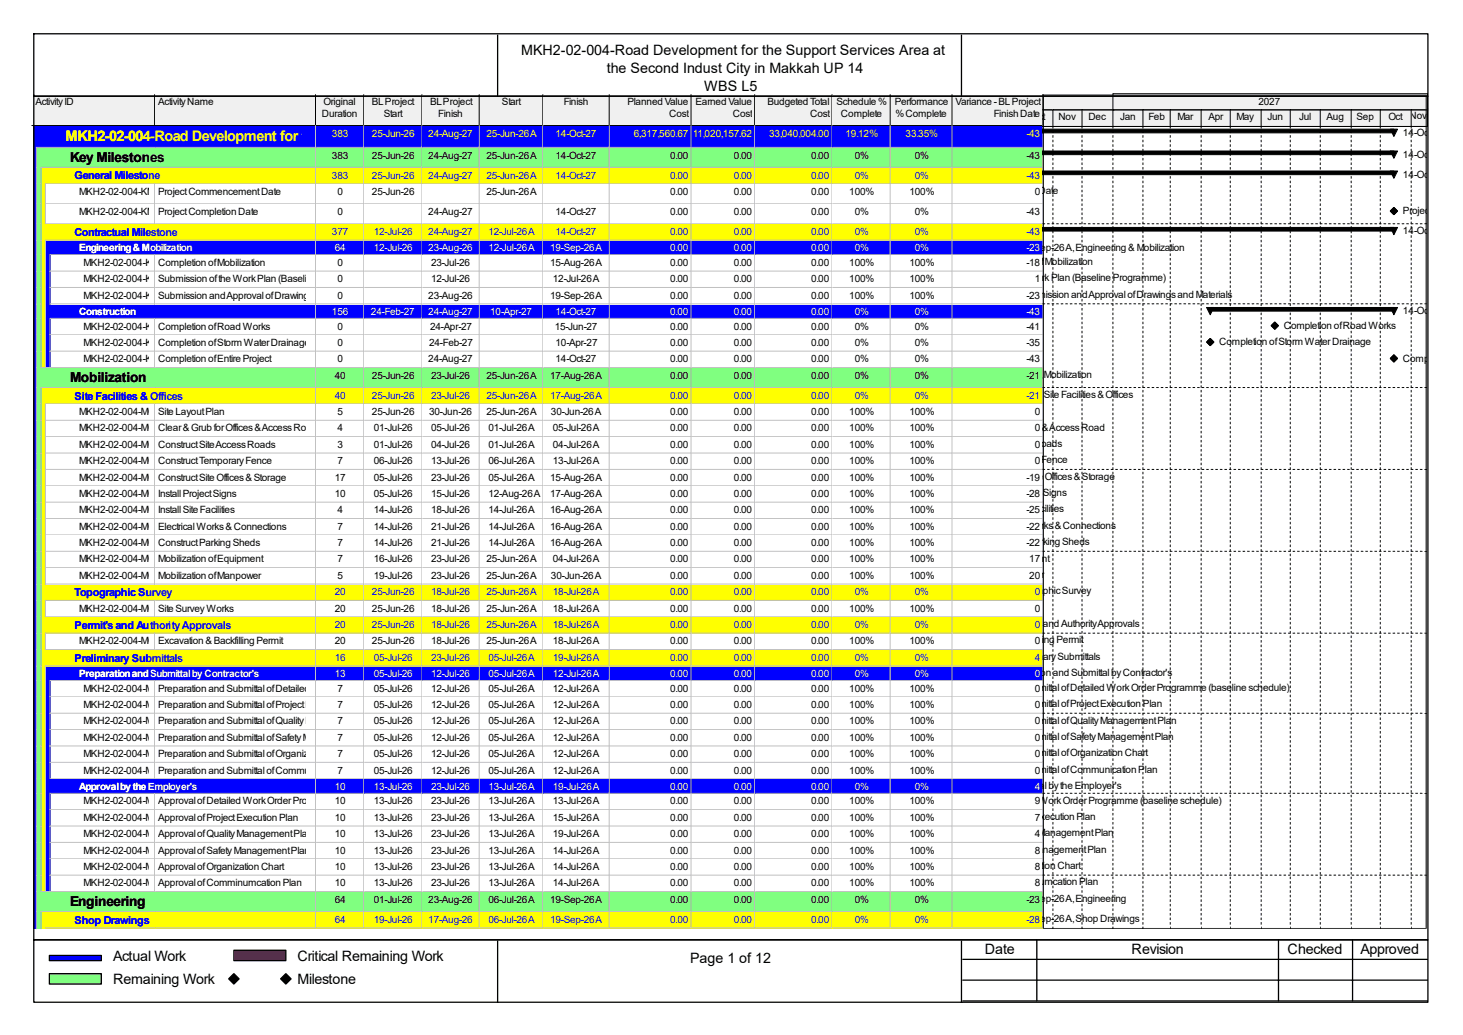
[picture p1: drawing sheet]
<svg xmlns="http://www.w3.org/2000/svg" width="297mm" height="210mm" viewBox="0 0 297 210" stroke-linecap="round" stroke-linejoin="round" font-family="sans-serif">
<defs><g id="words">
<text font-size="3" fill="#ff0" x="13.3" y="28.6">MKH2-02-004-Road Development for the Support Services Area at the Second Indust City in Makkah UP 14</text>
<g font-size="2.9">
<text x="105.8" y="11.1">MKH2-02-004-Road Development for the Support Services Area at</text>
<text x="123.2" y="14.8">the Second Indust City in Makkah UP 14</text>
<text x="143" y="18.5">WBS L5</text>
<text x="22.9" y="194.9">Actual Work</text>
<text x="60.4" y="194.9">Critical Remaining Work</text>
<text x="140.1" y="195.5">Page 1 of 12</text>
<text x="199.9" y="193.6">Date</text>
<text x="229.7" y="193.6">Revision</text>
<text x="261.4" y="193.6">Checked</text>
<text x="276.2" y="193.6">Approved</text>
<text x="22.9" y="199.7">Remaining Work</text>
<text x="60.4" y="199.7">Milestone</text>
</g>
<g font-size="2.8">
<text x="14.2" y="32.9">Key Milestones</text>
<text x="14.2" y="77.5">Mobilization</text>
<text x="14.2" y="183.9">Engineering</text>
</g>
<g font-size="2.2" fill="#00f">
<text x="15.2" y="36.4">General Milestone</text>
<text x="15.2" y="47.8">Contractual Milestone</text>
<text x="15.2" y="81.1">Site Facilities &amp; Offices</text>
<text x="15.2" y="120.9">Topographic Survey</text>
<text x="15.2" y="127.6">Permit's and Authority Approvals</text>
<text x="15.2" y="134.2">Preliminary Submittals</text>
<text x="15.2" y="187.4">Shop Drawings</text>
</g>
<g font-size="2">
<text x="7.2" y="21.3">Activity ID</text>
<text x="32.1" y="21.3">Activity Name</text>
<text x="65.4" y="23.7">Duration</text>
<text x="65.7" y="21.3">Original</text>
<text x="75.5" y="21.3">BL Project</text>
<text x="77.9" y="23.7">Start</text>
<text x="87.3" y="21.3">BL Project</text>
<text x="89" y="23.7">Finish</text>
<text x="101.9" y="21.3">Start</text>
<text x="114.5" y="21.3">Finish</text>
<text x="127.4" y="21.3">Planned Value</text>
<text x="135.8" y="23.7">Cost</text>
<text x="141.2" y="21.3">Earned Value</text>
<text x="148.8" y="23.7">Cost</text>
<text x="155.8" y="21.3">Budgeted Total</text>
<text x="164.5" y="23.7">Cost</text>
<text x="169.8" y="21.3">Schedule %</text>
<text x="170.7" y="23.7">Complete</text>
<text x="181.7" y="21.3">Performance</text>
<text x="181.8" y="23.7">% Complete</text>
<text x="194" y="21.3">Variance - BL Project</text>
<text x="201.8" y="23.7">Finish Date</text>
<text x="255.5" y="21.3">2027</text>
<text x="209.3" y="24.4">Oct</text>
<text x="214.9" y="24.4">Nov</text>
<text x="221" y="24.4">Dec</text>
<text x="227.4" y="24.4">Jan</text>
<text x="233.1" y="24.4">Feb</text>
<text x="239.1" y="24.4">Mar</text>
<text x="245.3" y="24.4">Apr</text>
<text x="251" y="24.4">May</text>
<text x="257.3" y="24.4">Jun</text>
<text x="263.8" y="24.4">Jul</text>
<text x="269.3" y="24.4">Aug</text>
<text x="275.4" y="24.4">Sep</text>
<text x="281.9" y="24.4">Oct Nov</text>
<text x="284.8" y="27.6">14-Oct-27, MKH</text>
<text x="67.4" y="32.2">383</text>
<text x="75.5" y="32.2">25-Jun-26</text>
<text x="87" y="32.2">24-Aug-27</text>
<text x="98.8" y="32.2">25-Jun-26 A</text>
<text x="112.8" y="32.2">14-Oct-27</text>
<text x="136.1" y="32.2">0.00</text>
<text x="149" y="32.2">0.00</text>
<text x="164.7" y="32.2">0.00</text>
<text x="173.5" y="32.2">0%</text>
<text x="185.7" y="32.2">0%</text>
<text x="208.4" y="32.2">-43</text>
<text x="284.8" y="32">14-Oct-27, Key M</text>
<text x="16" y="39.6">MKH2-02-004-KM-1000</text>
<text x="32.1" y="39.6">Project Commencement Date</text>
<text x="68.5" y="39.6">0</text>
<text x="75.5" y="39.6">25-Jun-26</text>
<text x="98.8" y="39.6">25-Jun-26 A</text>
<text x="136.1" y="39.6">0.00</text>
<text x="149" y="39.6">0.00</text>
<text x="164.7" y="39.6">0.00</text>
<text x="172.4" y="39.6">100%</text>
<text x="184.6" y="39.6">100%Project Commencement Date</text>
<text x="210.1" y="39.6">0</text>
<text x="284.8" y="36.1">14-Oct-27, Gene</text>
<text x="16" y="43.6">MKH2-02-004-KM-1010</text>
<text x="32.1" y="43.6">Project Completion Date</text>
<text x="68.5" y="43.6">0</text>
<text x="87" y="43.6">24-Aug-27</text>
<text x="112.8" y="43.6">14-Oct-27</text>
<text x="136.1" y="43.6">0.00</text>
<text x="149" y="43.6">0.00</text>
<text x="164.7" y="43.6">0.00</text>
<text x="173.5" y="43.6">0%</text>
<text x="185.7" y="43.6">0%</text>
<text x="208.4" y="43.6">-43</text>
<text x="284.8" y="43.4">Project Complet</text>
<text x="284.8" y="47.5">14-Oct-27, Contr</text>
<text x="17" y="54">MKH2-02-004-KM-1020</text>
<text x="32.1" y="54">Completion of Mobilization</text>
<text x="68.5" y="54">0</text>
<text x="87.5" y="54">23-Jul-26</text>
<text x="111.7" y="54">15-Aug-26 A</text>
<text x="136.1" y="54">0.00</text>
<text x="149" y="54">0.00</text>
<text x="164.7" y="54">0.00</text>
<text x="172.4" y="54">100%</text>
<text x="184.6" y="54">100%</text>
<text x="200.1" y="53.8">Completion of Mobilization</text>
<text x="207.1" y="50.8">19-Sep-26 A, Engineering &amp; Mobilization</text>
<text x="208.4" y="54">-18</text>
<text x="17" y="57.3">MKH2-02-004-KM-1030</text>
<text x="32.1" y="57.3">Submission of the Work Plan (Baseline Programme)</text>
<text x="68.5" y="57.3">0</text>
<text x="87.5" y="57.3">12-Jul-26</text>
<text x="112.2" y="57.3">12-Jul-26 A</text>
<text x="136.1" y="57.3">0.00</text>
<text x="149" y="57.3">0.00</text>
<text x="164.7" y="57.3">0.00</text>
<text x="172.4" y="57.3">100%</text>
<text x="184.6" y="57.3">100%</text>
<text x="193.3" y="57.1">Submission of the Work Plan (Baseline Programme)</text>
<text x="210.1" y="57.3">1</text>
<text x="17" y="60.6">MKH2-02-004-KM-1040</text>
<text x="32.1" y="60.6">Submission and Approval of Drawings and Materials</text>
<text x="68.5" y="60.6">0</text>
<text x="87" y="60.6">23-Aug-26</text>
<text x="111.7" y="60.6">19-Sep-26 A</text>
<text x="136.1" y="60.6">0.00</text>
<text x="149" y="60.6">0.00</text>
<text x="164.7" y="60.6">0.00</text>
<text x="172.4" y="60.6">100%</text>
<text x="184.6" y="60.6">100%</text>
<text x="207.1" y="60.4">Submission and Approval of Drawings and Materials</text>
<text x="208.4" y="60.6">-23</text>
<text x="284.8" y="63.8">14-Oct-27, Cons</text>
<text x="17" y="66.9">MKH2-02-004-KM-1050</text>
<text x="17" y="70.2">MKH2-02-004-KM-1060</text>
<text x="32.1" y="66.9">Completion of Road Works</text>
<text x="32.1" y="70.2">Completion of Storm Water Drainage</text>
<text x="68.5" y="66.9">0</text>
<text x="68.5" y="70.2">0</text>
<text x="87.1" y="70.2">24-Feb-27</text>
<text x="87.3" y="66.9">24-Apr-27</text>
<text x="112.6" y="66.9">15-Jun-27</text>
<text x="112.8" y="70.2">10-Apr-27</text>
<text x="136.1" y="66.9">0.00</text>
<text x="136.1" y="70.2">0.00</text>
<text x="149" y="66.9">0.00</text>
<text x="149" y="70.2">0.00</text>
<text x="164.7" y="66.9">0.00</text>
<text x="164.7" y="70.2">0.00</text>
<text x="173.5" y="66.9">0%</text>
<text x="173.5" y="70.2">0%</text>
<text x="185.7" y="66.9">0%</text>
<text x="185.7" y="70.2">0%</text>
<text x="208.4" y="66.9">-41</text>
<text x="208.4" y="70.2">-35</text>
<text x="247.5" y="70">Completion of Storm Water Drainage</text>
<text x="260.6" y="66.7">Completion of Road Works</text>
<text x="17" y="73.5">MKH2-02-004-KM-1070</text>
<text x="32.1" y="73.5">Completion of Entire Project</text>
<text x="67.9" y="76.8">40</text>
<text x="68.5" y="73.5">0</text>
<text x="75.5" y="76.8">25-Jun-26</text>
<text x="87" y="73.5">24-Aug-27</text>
<text x="87.5" y="76.8">23-Jul-26</text>
<text x="98.8" y="76.8">25-Jun-26 A</text>
<text x="111.7" y="76.8">17-Aug-26 A</text>
<text x="112.8" y="73.5">14-Oct-27</text>
<text x="136.1" y="73.5">0.00</text>
<text x="136.1" y="76.8">0.00</text>
<text x="149" y="73.5">0.00</text>
<text x="149" y="76.8">0.00</text>
<text x="164.7" y="73.5">0.00</text>
<text x="164.7" y="76.8">0.00</text>
<text x="173.5" y="73.5">0%</text>
<text x="173.5" y="76.8">0%</text>
<text x="185.7" y="73.5">0%</text>
<text x="185.7" y="76.8">0%</text>
<text x="200.7" y="76.7">17-Aug-26 A, Mobilization</text>
<text x="208.4" y="73.5">-43</text>
<text x="208.4" y="76.8">-21</text>
<text x="284.8" y="73.4">Completion of E</text>
<text x="200.7" y="80.7">17-Aug-26 A, Site Facilities &amp; Offices</text>
<text x="16" y="84.2">MKH2-02-004-MOB-1000</text>
<text x="16" y="87.5">MKH2-02-004-MOB-1010</text>
<text x="32.1" y="84.2">Site Layout Plan</text>
<text x="32.1" y="87.5">Clear &amp; Grub for Offices &amp; Access Road</text>
<text x="68.5" y="84.2">5</text>
<text x="68.5" y="87.5">4</text>
<text x="75.5" y="84.2">25-Jun-26</text>
<text x="75.9" y="87.5">01-Jul-26</text>
<text x="87.1" y="84.2">30-Jun-26</text>
<text x="87.5" y="87.5">05-Jul-26</text>
<text x="98.8" y="84.2">25-Jun-26 A</text>
<text x="99.1" y="87.5">01-Jul-26 A</text>
<text x="111.8" y="84.2">30-Jun-26 A</text>
<text x="112.2" y="87.5">05-Jul-26 A</text>
<text x="136.1" y="84.2">0.00</text>
<text x="136.1" y="87.5">0.00</text>
<text x="149" y="84.2">0.00</text>
<text x="149" y="87.5">0.00</text>
<text x="164.7" y="84.2">0.00</text>
<text x="164.7" y="87.5">0.00</text>
<text x="172.4" y="84.2">100%</text>
<text x="172.4" y="87.5">100%</text>
<text x="184.6" y="84.2">100%</text>
<text x="184.6" y="87.5">100%</text>
<text x="192" y="87.4">Clear &amp; Grub for Offices &amp; Access Road</text>
<text x="210.1" y="84.2">0</text>
<text x="210.1" y="87.5">0</text>
<text x="16" y="90.9">MKH2-02-004-MOB-1020</text>
<text x="16" y="94.2">MKH2-02-004-MOB-1030</text>
<text x="32.1" y="90.9">Construct Site Access Roads</text>
<text x="32.1" y="94.2">Construct Temporary Fence</text>
<text x="68.5" y="90.9">3</text>
<text x="68.5" y="94.2">7</text>
<text x="75.9" y="90.9">01-Jul-26</text>
<text x="75.9" y="94.2">06-Jul-26</text>
<text x="87.5" y="90.9">04-Jul-26</text>
<text x="87.5" y="94.2">13-Jul-26</text>
<text x="99.1" y="90.9">01-Jul-26 A</text>
<text x="99.1" y="94.2">06-Jul-26 A</text>
<text x="112.2" y="90.9">04-Jul-26 A</text>
<text x="112.2" y="94.2">13-Jul-26 A</text>
<text x="136.1" y="90.9">0.00</text>
<text x="136.1" y="94.2">0.00</text>
<text x="149" y="90.9">0.00</text>
<text x="149" y="94.2">0.00</text>
<text x="164.7" y="90.9">0.00</text>
<text x="164.7" y="94.2">0.00</text>
<text x="172.4" y="90.9">100%</text>
<text x="172.4" y="94.2">100%</text>
<text x="184.6" y="90.9">100%</text>
<text x="184.6" y="94.2">100%</text>
<text x="191.8" y="90.7">Construct Site Access Roads</text>
<text x="193.6" y="94">Construct Temporary Fence</text>
<text x="210.1" y="90.9">0</text>
<text x="210.1" y="94.2">0</text>
<text x="16" y="97.5">MKH2-02-004-MOB-1040</text>
<text x="16" y="100.8">MKH2-02-004-MOB-1050</text>
<text x="32.1" y="97.5">Construct Site Offices &amp; Storage</text>
<text x="32.1" y="100.8">Install Project Signs</text>
<text x="67.9" y="97.5">17</text>
<text x="67.9" y="100.8">10</text>
<text x="75.9" y="97.5">05-Jul-26</text>
<text x="75.9" y="100.8">05-Jul-26</text>
<text x="87.5" y="97.5">23-Jul-26</text>
<text x="87.5" y="100.8">15-Jul-26</text>
<text x="99.1" y="97.5">05-Jul-26 A</text>
<text x="99.1" y="100.8">12-Aug-26 A</text>
<text x="111.7" y="97.5">15-Aug-26 A</text>
<text x="111.7" y="100.8">17-Aug-26 A</text>
<text x="136.1" y="97.5">0.00</text>
<text x="136.1" y="100.8">0.00</text>
<text x="149" y="97.5">0.00</text>
<text x="149" y="100.8">0.00</text>
<text x="164.7" y="97.5">0.00</text>
<text x="164.7" y="100.8">0.00</text>
<text x="172.4" y="97.5">100%</text>
<text x="172.4" y="100.8">100%</text>
<text x="184.6" y="97.5">100%</text>
<text x="184.6" y="100.8">100%</text>
<text x="200.3" y="97.3">Construct Site Offices &amp; Storage</text>
<text x="200.7" y="100.7">Install Project Signs</text>
<text x="208.4" y="97.5">-19</text>
<text x="208.4" y="100.8">-28</text>
<text x="16" y="104.2">MKH2-02-004-MOB-1060</text>
<text x="16" y="107.5">MKH2-02-004-MOB-1070</text>
<text x="32.1" y="104.2">Install Site Facilities</text>
<text x="32.1" y="107.5">Electrical Works &amp; Connections</text>
<text x="68.5" y="104.2">4</text>
<text x="68.5" y="107.5">7</text>
<text x="75.9" y="104.2">14-Jul-26</text>
<text x="75.9" y="107.5">14-Jul-26</text>
<text x="87.5" y="104.2">18-Jul-26</text>
<text x="87.5" y="107.5">21-Jul-26</text>
<text x="99.1" y="104.2">14-Jul-26 A</text>
<text x="99.1" y="107.5">14-Jul-26 A</text>
<text x="111.7" y="104.2">16-Aug-26 A</text>
<text x="111.7" y="107.5">16-Aug-26 A</text>
<text x="136.1" y="104.2">0.00</text>
<text x="136.1" y="107.5">0.00</text>
<text x="149" y="104.2">0.00</text>
<text x="149" y="107.5">0.00</text>
<text x="164.7" y="104.2">0.00</text>
<text x="164.7" y="107.5">0.00</text>
<text x="172.4" y="104.2">100%</text>
<text x="172.4" y="107.5">100%</text>
<text x="184.6" y="104.2">100%</text>
<text x="184.6" y="107.5">100%</text>
<text x="200.5" y="104">Install Site Facilities</text>
<text x="200.5" y="107.3">Electrical Works &amp; Connections</text>
<text x="208.4" y="104.2">-25</text>
<text x="208.4" y="107.5">-22</text>
<text x="16" y="110.8">MKH2-02-004-MOB-1080</text>
<text x="32.1" y="110.8">Construct Parking Sheds</text>
<text x="68.5" y="110.8">7</text>
<text x="75.9" y="110.8">14-Jul-26</text>
<text x="87.5" y="110.8">21-Jul-26</text>
<text x="99.1" y="110.8">14-Jul-26 A</text>
<text x="111.7" y="110.8">16-Aug-26 A</text>
<text x="136.1" y="110.8">0.00</text>
<text x="149" y="110.8">0.00</text>
<text x="164.7" y="110.8">0.00</text>
<text x="172.4" y="110.8">100%</text>
<text x="184.6" y="110.8">100%</text>
<text x="191.8" y="114">Mobilization of Equipment</text>
<text x="200.5" y="110.6">Construct Parking Sheds</text>
<text x="208.4" y="110.8">-22</text>
<text x="16" y="114.1">MKH2-02-004-MOB-1090</text>
<text x="16" y="117.5">MKH2-02-004-MOB-1100</text>
<text x="32.1" y="114.1">Mobilization of Equipment</text>
<text x="32.1" y="117.5">Mobilization of Manpower</text>
<text x="68.5" y="114.1">7</text>
<text x="68.5" y="117.5">5</text>
<text x="75.9" y="114.1">16-Jul-26</text>
<text x="75.9" y="117.5">19-Jul-26</text>
<text x="87.5" y="114.1">23-Jul-26</text>
<text x="87.5" y="117.5">23-Jul-26</text>
<text x="98.8" y="114.1">25-Jun-26 A</text>
<text x="98.8" y="117.5">25-Jun-26 A</text>
<text x="111.8" y="117.5">30-Jun-26 A</text>
<text x="112.2" y="114.1">04-Jul-26 A</text>
<text x="136.1" y="114.1">0.00</text>
<text x="136.1" y="117.5">0.00</text>
<text x="149" y="114.1">0.00</text>
<text x="149" y="117.5">0.00</text>
<text x="164.7" y="114.1">0.00</text>
<text x="164.7" y="117.5">0.00</text>
<text x="172.4" y="114.1">100%</text>
<text x="172.4" y="117.5">100%</text>
<text x="184.6" y="114.1">100%</text>
<text x="184.6" y="117.5">100% Mobilization of Manpower</text>
<text x="209" y="114.1">17</text>
<text x="209" y="117.5">20</text>
<text x="16" y="124.1">MKH2-02-004-MOB-1240</text>
<text x="32.1" y="124.1">Site Survey Works</text>
<text x="67.9" y="124.1">20</text>
<text x="75.5" y="124.1">25-Jun-26</text>
<text x="87.5" y="124.1">18-Jul-26</text>
<text x="98.8" y="124.1">25-Jun-26 A</text>
<text x="112.2" y="124.1">18-Jul-26 A</text>
<text x="136.1" y="124.1">0.00</text>
<text x="149" y="124.1">0.00</text>
<text x="164.7" y="124.1">0.00</text>
<text x="172.4" y="124.1">100%</text>
<text x="184.6" y="124.1">100%</text>
<text x="194.6" y="120.6">18-Jul-26 A, Topographic Survey</text>
<text x="210.1" y="124.1">0</text>
<text x="16" y="130.8">MKH2-02-004-MOB-1110</text>
<text x="32.1" y="130.8">Excavation &amp; Backfilling Permit</text>
<text x="67.9" y="130.8">20</text>
<text x="75.5" y="130.8">25-Jun-26</text>
<text x="87.5" y="130.8">18-Jul-26</text>
<text x="98.8" y="130.8">25-Jun-26 A</text>
<text x="112.2" y="130.8">18-Jul-26 A</text>
<text x="136.1" y="130.8">0.00</text>
<text x="149" y="130.8">0.00</text>
<text x="164.7" y="130.8">0.00</text>
<text x="172.4" y="130.8">100%</text>
<text x="184.6" y="130.8">100%</text>
<text x="194.6" y="127.3">18-Jul-26 A, Permit's and Authority Approvals</text>
<text x="194.6" y="130.6">Excavation &amp; Backfilling Permit</text>
<text x="210.1" y="130.8">0</text>
<text x="193.5" y="137.2">12-Jul-26 A, Preparation and Submittal by Contractor's</text>
<text x="194.7" y="133.9">19-Jul-26 A, Preliminary Submittals</text>
<text x="17" y="140.3">MKH2-02-004-MOB-1120</text>
<text x="17" y="143.7">MKH2-02-004-MOB-1130</text>
<text x="32.1" y="140.3">Preparation and Submittal of Detailed Work Order Programme (baseline schedule)</text>
<text x="32.1" y="143.7">Preparation and Submittal of Project Execution Plan</text>
<text x="68.5" y="140.3">7</text>
<text x="68.5" y="143.7">7</text>
<text x="75.9" y="140.3">05-Jul-26</text>
<text x="75.9" y="143.7">05-Jul-26</text>
<text x="87.5" y="140.3">12-Jul-26</text>
<text x="87.5" y="143.7">12-Jul-26</text>
<text x="99.1" y="140.3">05-Jul-26 A</text>
<text x="99.1" y="143.7">05-Jul-26 A</text>
<text x="112.2" y="140.3">12-Jul-26 A</text>
<text x="112.2" y="143.7">12-Jul-26 A</text>
<text x="136.1" y="140.3">0.00</text>
<text x="136.1" y="143.7">0.00</text>
<text x="149" y="140.3">0.00</text>
<text x="149" y="143.7">0.00</text>
<text x="164.7" y="140.3">0.00</text>
<text x="164.7" y="143.7">0.00</text>
<text x="172.4" y="140.3">100%</text>
<text x="172.4" y="143.7">100%</text>
<text x="184.6" y="140.3">100%</text>
<text x="184.6" y="143.7">100%</text>
<text x="193.5" y="140.2">Preparation and Submittal of Detailed Work Order Programme (baseline schedule)</text>
<text x="193.5" y="143.5">Preparation and Submittal of Project Execution Plan</text>
<text x="210.1" y="140.3">0</text>
<text x="210.1" y="143.7">0</text>
<text x="17" y="147">MKH2-02-004-MOB-1140</text>
<text x="32.1" y="147">Preparation and Submittal of Quality Management Plan</text>
<text x="68.5" y="147">7</text>
<text x="75.9" y="147">05-Jul-26</text>
<text x="87.5" y="147">12-Jul-26</text>
<text x="99.1" y="147">05-Jul-26 A</text>
<text x="112.2" y="147">12-Jul-26 A</text>
<text x="136.1" y="147">0.00</text>
<text x="149" y="147">0.00</text>
<text x="164.7" y="147">0.00</text>
<text x="172.4" y="147">100%</text>
<text x="184.6" y="147">100%</text>
<text x="193.5" y="146.8">Preparation and Submittal of Quality Management Plan</text>
<text x="210.1" y="147">0</text>
<text x="17" y="150.3">MKH2-02-004-MOB-1150</text>
<text x="17" y="153.6">MKH2-02-004-MOB-1160</text>
<text x="32.1" y="150.3">Preparation and Submittal of Safety Management Plan</text>
<text x="32.1" y="153.6">Preparation and Submittal of Organization Chart</text>
<text x="68.5" y="150.3">7</text>
<text x="68.5" y="153.6">7</text>
<text x="75.9" y="150.3">05-Jul-26</text>
<text x="75.9" y="153.6">05-Jul-26</text>
<text x="87.5" y="150.3">12-Jul-26</text>
<text x="87.5" y="153.6">12-Jul-26</text>
<text x="99.1" y="150.3">05-Jul-26 A</text>
<text x="99.1" y="153.6">05-Jul-26 A</text>
<text x="112.2" y="150.3">12-Jul-26 A</text>
<text x="112.2" y="153.6">12-Jul-26 A</text>
<text x="136.1" y="150.3">0.00</text>
<text x="136.1" y="153.6">0.00</text>
<text x="149" y="150.3">0.00</text>
<text x="149" y="153.6">0.00</text>
<text x="164.7" y="150.3">0.00</text>
<text x="164.7" y="153.6">0.00</text>
<text x="172.4" y="150.3">100%</text>
<text x="172.4" y="153.6">100%</text>
<text x="184.6" y="150.3">100%</text>
<text x="184.6" y="153.6">100%</text>
<text x="193.5" y="150.1">Preparation and Submittal of Safety Management Plan</text>
<text x="193.5" y="153.5">Preparation and Submittal of Organization Chart</text>
<text x="210.1" y="150.3">0</text>
<text x="210.1" y="153.6">0</text>
<text x="17" y="157">MKH2-02-004-MOB-1170</text>
<text x="32.1" y="157">Preparation and Submittal of Communication Plan</text>
<text x="68.5" y="157">7</text>
<text x="75.9" y="157">05-Jul-26</text>
<text x="87.5" y="157">12-Jul-26</text>
<text x="99.1" y="157">05-Jul-26 A</text>
<text x="112.2" y="157">12-Jul-26 A</text>
<text x="136.1" y="157">0.00</text>
<text x="149" y="157">0.00</text>
<text x="164.7" y="157">0.00</text>
<text x="172.4" y="157">100%</text>
<text x="184.6" y="157">100%</text>
<text x="193.5" y="156.8">Preparation and Submittal of Communication Plan</text>
<text x="194.7" y="160.1">19-Jul-26 A, Approval by the Employer's</text>
<text x="210.1" y="157">0</text>
<text x="17" y="163.2">MKH2-02-004-MOB-1180</text>
<text x="17" y="166.6">MKH2-02-004-MOB-1190</text>
<text x="32.1" y="163.2">Approval of Detailed Work Order Programme (baseline schedule) 23-Jul-26</text>
<text x="32.1" y="166.6">Approval of Project Execution Plan</text>
<text x="67.9" y="163.2">10</text>
<text x="67.9" y="166.6">10</text>
<text x="75.9" y="163.2">13-Jul-26</text>
<text x="75.9" y="166.6">13-Jul-26</text>
<text x="87.5" y="166.6">23-Jul-26</text>
<text x="99.1" y="163.2">13-Jul-26 A</text>
<text x="99.1" y="166.6">13-Jul-26 A</text>
<text x="112.2" y="163.2">13-Jul-26 A</text>
<text x="112.2" y="166.6">15-Jul-26 A</text>
<text x="136.1" y="163.2">0.00</text>
<text x="136.1" y="166.6">0.00</text>
<text x="149" y="163.2">0.00</text>
<text x="149" y="166.6">0.00</text>
<text x="164.7" y="163.2">0.00</text>
<text x="164.7" y="166.6">0.00</text>
<text x="172.4" y="163.2">100%</text>
<text x="172.4" y="166.6">100%</text>
<text x="184.6" y="163.2">100%</text>
<text x="184.6" y="166.6">100%</text>
<text x="193.6" y="163.1">Approval of Detailed Work Order Programme (baseline schedule)</text>
<text x="194" y="166.4">Approval of Project Execution Plan</text>
<text x="210.1" y="163.2">9</text>
<text x="210.1" y="166.6">7</text>
<text x="17" y="169.9">MKH2-02-004-MOB-1200</text>
<text x="17" y="173.2">MKH2-02-004-MOB-1210</text>
<text x="32.1" y="169.9">Approval of Quality Management Plan</text>
<text x="32.1" y="173.2">Approval of Safety Management Plan</text>
<text x="67.9" y="169.9">10</text>
<text x="67.9" y="173.2">10</text>
<text x="75.9" y="169.9">13-Jul-26</text>
<text x="75.9" y="173.2">13-Jul-26</text>
<text x="87.5" y="169.9">23-Jul-26</text>
<text x="87.5" y="173.2">23-Jul-26</text>
<text x="99.1" y="169.9">13-Jul-26 A</text>
<text x="99.1" y="173.2">13-Jul-26 A</text>
<text x="112.2" y="169.9">19-Jul-26 A</text>
<text x="112.2" y="173.2">14-Jul-26 A</text>
<text x="136.1" y="169.9">0.00</text>
<text x="136.1" y="173.2">0.00</text>
<text x="149" y="169.9">0.00</text>
<text x="149" y="173.2">0.00</text>
<text x="164.7" y="169.9">0.00</text>
<text x="164.7" y="173.2">0.00</text>
<text x="172.4" y="169.9">100%</text>
<text x="172.4" y="173.2">100%</text>
<text x="184.6" y="169.9">100%</text>
<text x="184.6" y="173.2">100%</text>
<text x="193.8" y="173">Approval of Safety Management Plan</text>
<text x="194.7" y="169.7">Approval of Quality Management Plan</text>
<text x="210.1" y="169.9">4</text>
<text x="210.1" y="173.2">8</text>
<text x="17" y="176.5">MKH2-02-004-MOB-1220</text>
<text x="17" y="179.9">MKH2-02-004-MOB-1230</text>
<text x="32.1" y="176.5">Approval of Organization Chart</text>
<text x="32.1" y="179.9">Approval of Comminumcation Plan</text>
<text x="67.9" y="176.5">10</text>
<text x="67.9" y="179.9">10</text>
<text x="75.9" y="176.5">13-Jul-26</text>
<text x="75.9" y="179.9">13-Jul-26</text>
<text x="87.5" y="176.5">23-Jul-26</text>
<text x="87.5" y="179.9">23-Jul-26</text>
<text x="99.1" y="176.5">13-Jul-26 A</text>
<text x="99.1" y="179.9">13-Jul-26 A</text>
<text x="112.2" y="176.5">14-Jul-26 A</text>
<text x="112.2" y="179.9">14-Jul-26 A</text>
<text x="136.1" y="176.5">0.00</text>
<text x="136.1" y="179.9">0.00</text>
<text x="149" y="176.5">0.00</text>
<text x="149" y="179.9">0.00</text>
<text x="164.7" y="176.5">0.00</text>
<text x="164.7" y="179.9">0.00</text>
<text x="172.4" y="176.5">100%</text>
<text x="172.4" y="179.9">100%</text>
<text x="184.6" y="176.5">100%</text>
<text x="184.6" y="179.9">100%</text>
<text x="193.8" y="176.4">Approval of Organization Chart</text>
<text x="193.8" y="179.7">Approval of Comminumcation Plan</text>
<text x="210.1" y="176.5">8</text>
<text x="210.1" y="179.9">8</text>
<text x="67.9" y="183.2">64</text>
<text x="75.9" y="183.2">01-Jul-26</text>
<text x="87" y="183.2">23-Aug-26</text>
<text x="99.1" y="183.2">06-Jul-26 A</text>
<text x="111.7" y="183.2">19-Sep-26 A</text>
<text x="136.1" y="183.2">0.00</text>
<text x="149" y="183.2">0.00</text>
<text x="164.7" y="183.2">0.00</text>
<text x="173.5" y="183.2">0%</text>
<text x="185.7" y="183.2">0%</text>
<text x="207.1" y="183">19-Sep-26 A, Engineering</text>
<text x="208.4" y="183.2">-23</text>
<text x="207.1" y="187.1">19-Sep-26 A, Shop Drawings</text>
</g>
<g font-size="2" fill="#ff0">
<text x="67.4" y="27.7">383</text>
<text x="75.5" y="27.7">25-Jun-26</text>
<text x="87" y="27.7">24-Aug-27</text>
<text x="98.8" y="27.7">25-Jun-26 A</text>
<text x="112.8" y="27.7">14-Oct-27</text>
<text x="128.7" y="27.7">6,317,560.67</text>
<text x="140.7" y="27.7">11,020,157.62</text>
<text x="156.2" y="27.7">33,040,004.00</text>
<text x="171.7" y="27.7">19.12%</text>
<text x="183.9" y="27.7">33.35%</text>
<text x="208.4" y="27.7">-43</text>
</g>
<g font-size="2" fill="#00f">
<text x="67.4" y="36.2">383</text>
<text x="75.5" y="36.2">25-Jun-26</text>
<text x="87" y="36.2">24-Aug-27</text>
<text x="98.8" y="36.2">25-Jun-26 A</text>
<text x="112.8" y="36.2">14-Oct-27</text>
<text x="136.1" y="36.2">0.00</text>
<text x="149" y="36.2">0.00</text>
<text x="164.7" y="36.2">0.00</text>
<text x="173.5" y="36.2">0%</text>
<text x="185.7" y="36.2">0%</text>
<text x="208.4" y="36.2">-43</text>
<text x="67.4" y="47.7">377</text>
<text x="75.9" y="47.7">12-Jul-26</text>
<text x="87" y="47.7">24-Aug-27</text>
<text x="99.1" y="47.7">12-Jul-26 A</text>
<text x="112.8" y="47.7">14-Oct-27</text>
<text x="136.1" y="47.7">0.00</text>
<text x="149" y="47.7">0.00</text>
<text x="164.7" y="47.7">0.00</text>
<text x="173.5" y="47.7">0%</text>
<text x="185.7" y="47.7">0%</text>
<text x="208.4" y="47.7">-43</text>
<text x="67.9" y="80.9">40</text>
<text x="75.5" y="80.9">25-Jun-26</text>
<text x="87.5" y="80.9">23-Jul-26</text>
<text x="98.8" y="80.9">25-Jun-26 A</text>
<text x="111.7" y="80.9">17-Aug-26 A</text>
<text x="136.1" y="80.9">0.00</text>
<text x="149" y="80.9">0.00</text>
<text x="164.7" y="80.9">0.00</text>
<text x="173.5" y="80.9">0%</text>
<text x="185.7" y="80.9">0%</text>
<text x="208.4" y="80.9">-21</text>
<text x="67.9" y="120.8">20</text>
<text x="75.5" y="120.8">25-Jun-26</text>
<text x="87.5" y="120.8">18-Jul-26</text>
<text x="98.8" y="120.8">25-Jun-26 A</text>
<text x="112.2" y="120.8">18-Jul-26 A</text>
<text x="136.1" y="120.8">0.00</text>
<text x="149" y="120.8">0.00</text>
<text x="164.7" y="120.8">0.00</text>
<text x="173.5" y="120.8">0%</text>
<text x="185.7" y="120.8">0%</text>
<text x="210.1" y="120.8">0</text>
<text x="67.9" y="127.4">20</text>
<text x="75.5" y="127.4">25-Jun-26</text>
<text x="87.5" y="127.4">18-Jul-26</text>
<text x="98.8" y="127.4">25-Jun-26 A</text>
<text x="112.2" y="127.4">18-Jul-26 A</text>
<text x="136.1" y="127.4">0.00</text>
<text x="149" y="127.4">0.00</text>
<text x="164.7" y="127.4">0.00</text>
<text x="173.5" y="127.4">0%</text>
<text x="185.7" y="127.4">0%</text>
<text x="210.1" y="127.4">0</text>
<text x="67.9" y="134.1">16</text>
<text x="75.9" y="134.1">05-Jul-26</text>
<text x="87.5" y="134.1">23-Jul-26</text>
<text x="99.1" y="134.1">05-Jul-26 A</text>
<text x="112.2" y="134.1">19-Jul-26 A</text>
<text x="136.1" y="134.1">0.00</text>
<text x="149" y="134.1">0.00</text>
<text x="164.7" y="134.1">0.00</text>
<text x="173.5" y="134.1">0%</text>
<text x="185.7" y="134.1">0%</text>
<text x="210.1" y="134.1">4</text>
<text x="67.9" y="187.2">64</text>
<text x="75.9" y="187.2">19-Jul-26</text>
<text x="87" y="187.2">17-Aug-26</text>
<text x="99.1" y="187.2">06-Jul-26 A</text>
<text x="111.7" y="187.2">19-Sep-26 A</text>
<text x="136.1" y="187.2">0.00</text>
<text x="149" y="187.2">0.00</text>
<text x="164.7" y="187.2">0.00</text>
<text x="173.5" y="187.2">0%</text>
<text x="185.7" y="187.2">0%</text>
<text x="208.4" y="187.2">-28</text>
</g>
<g font-size="2" fill="#fff">
<text x="16" y="51">Engineering &amp; Mobilization</text>
<text x="67.9" y="51">64</text>
<text x="75.9" y="51">12-Jul-26</text>
<text x="87" y="51">23-Aug-26</text>
<text x="99.1" y="51">12-Jul-26 A</text>
<text x="111.7" y="51">19-Sep-26 A</text>
<text x="136.1" y="51">0.00</text>
<text x="149" y="51">0.00</text>
<text x="164.7" y="51">0.00</text>
<text x="173.5" y="51">0%</text>
<text x="185.7" y="51">0%</text>
<text x="208.4" y="51">-23</text>
<text x="16" y="63.9">Construction</text>
<text x="67.4" y="63.9">156</text>
<text x="75.3" y="63.9">24-Feb-27</text>
<text x="87" y="63.9">24-Aug-27</text>
<text x="99.5" y="63.9">10-Apr-27</text>
<text x="112.8" y="63.9">14-Oct-27</text>
<text x="136.1" y="63.9">0.00</text>
<text x="149" y="63.9">0.00</text>
<text x="164.7" y="63.9">0.00</text>
<text x="173.5" y="63.9">0%</text>
<text x="185.7" y="63.9">0%</text>
<text x="208.4" y="63.9">-43</text>
<text x="16" y="137.4">Preparation and Submittal by Contractor's</text>
<text x="67.9" y="137.4">13</text>
<text x="75.9" y="137.4">05-Jul-26</text>
<text x="87.5" y="137.4">12-Jul-26</text>
<text x="99.1" y="137.4">05-Jul-26 A</text>
<text x="112.2" y="137.4">12-Jul-26 A</text>
<text x="136.1" y="137.4">0.00</text>
<text x="149" y="137.4">0.00</text>
<text x="164.7" y="137.4">0.00</text>
<text x="173.5" y="137.4">0%</text>
<text x="185.7" y="137.4">0%</text>
<text x="210.1" y="137.4">0</text>
<text x="16" y="160.3">Approval by the Employer's</text>
<text x="67.9" y="160.3">10</text>
<text x="75.9" y="160.3">13-Jul-26</text>
<text x="87.5" y="160.3">23-Jul-26</text>
<text x="99.1" y="160.3">13-Jul-26 A</text>
<text x="112.2" y="160.3">19-Jul-26 A</text>
<text x="136.1" y="160.3">0.00</text>
<text x="149" y="160.3">0.00</text>
<text x="164.7" y="160.3">0.00</text>
<text x="173.5" y="160.3">0%</text>
<text x="185.7" y="160.3">0%</text>
<text x="210.1" y="160.3">4</text>
</g>
</g></defs>
<path d="M6.6 19.2h25v6.5h-25z" fill="#f0f0f0"/>
<path d="M31.4 19.2v6.3h-24.9" fill="none" stroke="#000" stroke-width=".2"/>
<path d="M31.6 19.2h32.6v6.5h-32.6z" fill="#f0f0f0"/>
<path d="M64.1 19.2v6.3h-32.7" fill="none" stroke="#000" stroke-width=".2"/>
<path d="M64.2 19.2h9.8v6.5h-9.8z" fill="#f0f0f0"/>
<path d="M73.8 19.2v6.3h-9.7" fill="none" stroke="#000" stroke-width=".2"/>
<path d="M74 19.2h11.9v6.5h-11.9z" fill="#f0f0f0"/>
<path d="M85.7 19.2v6.3h-11.9" fill="none" stroke="#000" stroke-width=".2"/>
<path d="M85.9 19.2h11.6v6.5h-11.6z" fill="#f0f0f0"/>
<path d="M97.3 19.2v6.3h-11.6" fill="none" stroke="#000" stroke-width=".2"/>
<path d="M97.5 19.2h12.9v6.5h-12.9z" fill="#f0f0f0"/>
<path d="M110.2 19.2v6.3h-12.9" fill="none" stroke="#000" stroke-width=".2"/>
<path d="M110.4 19.2h13.5v6.5h-13.5z" fill="#f0f0f0"/>
<path d="M123.7 19.2v6.3h-13.5" fill="none" stroke="#000" stroke-width=".2"/>
<path d="M123.9 19.2h16.6v6.5h-16.6z" fill="#f0f0f0"/>
<path d="M140.3 19.2v6.3h-16.6" fill="none" stroke="#000" stroke-width=".2"/>
<path d="M140.5 19.2h12.9v6.5h-12.9z" fill="#f0f0f0"/>
<path d="M153.2 19.2v6.3h-12.9" fill="none" stroke="#000" stroke-width=".2"/>
<path d="M153.4 19.2h15.7v6.5h-15.7z" fill="#f0f0f0"/>
<path d="M168.9 19.2v6.3h-15.7" fill="none" stroke="#000" stroke-width=".2"/>
<path d="M169.1 19.2h11.8v6.5h-11.8z" fill="#f0f0f0"/>
<path d="M180.7 19.2v6.3h-11.8" fill="none" stroke="#000" stroke-width=".2"/>
<path d="M180.9 19.2h12.6v6.5h-12.6z" fill="#f0f0f0"/>
<path d="M193.3 19.2v6.3h-12.6" fill="none" stroke="#000" stroke-width=".2"/>
<path d="M193.5 19.2h18.4v6.5h-18.4z" fill="#f0f0f0"/>
<path d="M211.7 19.2v6.3h-18.4" fill="none" stroke="#000" stroke-width=".2"/>
<path d="M6.6 25.7h25v4.4h-25z" fill="#00f"/>
<path d="M7.4 29.9h24.2" fill="none" stroke="#c0c0c0" stroke-width=".2"/>
<path d="M31.6 25.7h32.6v4.4h-32.6z" fill="#00f"/>
<path d="M64.1 25.5v4.4h-32.5" fill="none" stroke="#c0c0c0" stroke-width=".2"/>
<path d="M64.2 25.7h9.8v4.4h-9.8z" fill="#00f"/>
<path d="M73.8 25.5v4.4h-9.6" fill="none" stroke="#c0c0c0" stroke-width=".2"/>
<path d="M74 25.7h11.9v4.4h-11.9z" fill="#00f"/>
<path d="M85.7 25.5v4.4h-11.7" fill="none" stroke="#c0c0c0" stroke-width=".2"/>
<path d="M85.9 25.7h11.6v4.4h-11.6z" fill="#00f"/>
<path d="M97.3 25.5v4.4h-11.5" fill="none" stroke="#c0c0c0" stroke-width=".2"/>
<path d="M97.5 25.7h12.9v4.4h-12.9z" fill="#00f"/>
<path d="M110.2 25.5v4.4h-12.7" fill="none" stroke="#c0c0c0" stroke-width=".2"/>
<path d="M110.4 25.7h13.5v4.4h-13.5z" fill="#00f"/>
<path d="M123.7 25.5v4.4h-13.3" fill="none" stroke="#c0c0c0" stroke-width=".2"/>
<path d="M123.9 25.7h16.6v4.4h-16.6z" fill="#00f"/>
<path d="M140.3 25.5v4.4h-16.4" fill="none" stroke="#c0c0c0" stroke-width=".2"/>
<path d="M140.5 25.7h12.9v4.4h-12.9z" fill="#00f"/>
<path d="M153.2 25.5v4.4h-12.7" fill="none" stroke="#c0c0c0" stroke-width=".2"/>
<path d="M153.4 25.7h15.7v4.4h-15.7z" fill="#00f"/>
<path d="M168.9 25.5v4.4h-15.5" fill="none" stroke="#c0c0c0" stroke-width=".2"/>
<path d="M169.1 25.7h11.8v4.4h-11.8z" fill="#00f"/>
<path d="M180.7 25.5v4.4h-11.6" fill="none" stroke="#c0c0c0" stroke-width=".2"/>
<path d="M180.9 25.7h12.6v4.4h-12.6z" fill="#00f"/>
<path d="M193.3 25.5v4.4h-12.4" fill="none" stroke="#c0c0c0" stroke-width=".2"/>
<path d="M193.5 25.7h18.4v4.4h-18.4z" fill="#00f"/>
<path d="M211.7 25.5v4.4h-18.2" fill="none" stroke="#c0c0c0" stroke-width=".2"/>
<path d="M6.6 30.1h1v4.1h-1z" fill="#00f"/>
<path d="M7.4 29.9v4.2" fill="none" stroke="#c0c0c0" stroke-width=".2"/>
<path d="M7.6 30.1h24v4.1h-24z" fill="#80ff80"/>
<path d="M8.3 34h23.3" fill="none" stroke="#c0c0c0" stroke-width=".2"/>
<path d="M31.6 30.1h32.6v4.1h-32.6z" fill="#80ff80"/>
<path d="M64.1 29.9v4.1h-32.5" fill="none" stroke="#c0c0c0" stroke-width=".2"/>
<path d="M64.2 30.1h9.8v4.1h-9.8z" fill="#80ff80"/>
<path d="M73.8 29.9v4.1h-9.6" fill="none" stroke="#c0c0c0" stroke-width=".2"/>
<path d="M74 30.1h11.9v4.1h-11.9z" fill="#80ff80"/>
<path d="M85.7 29.9v4.1h-11.7" fill="none" stroke="#c0c0c0" stroke-width=".2"/>
<path d="M85.9 30.1h11.6v4.1h-11.6z" fill="#80ff80"/>
<path d="M97.3 29.9v4.1h-11.5" fill="none" stroke="#c0c0c0" stroke-width=".2"/>
<path d="M97.5 30.1h12.9v4.1h-12.9z" fill="#80ff80"/>
<path d="M110.2 29.9v4.1h-12.7" fill="none" stroke="#c0c0c0" stroke-width=".2"/>
<path d="M110.4 30.1h13.5v4.1h-13.5z" fill="#80ff80"/>
<path d="M123.7 29.9v4.1h-13.3" fill="none" stroke="#c0c0c0" stroke-width=".2"/>
<path d="M123.9 30.1h16.6v4.1h-16.6z" fill="#80ff80"/>
<path d="M140.3 29.9v4.1h-16.4" fill="none" stroke="#c0c0c0" stroke-width=".2"/>
<path d="M140.5 30.1h12.9v4.1h-12.9z" fill="#80ff80"/>
<path d="M153.2 29.9v4.1h-12.7" fill="none" stroke="#c0c0c0" stroke-width=".2"/>
<path d="M153.4 30.1h15.7v4.1h-15.7z" fill="#80ff80"/>
<path d="M168.9 29.9v4.1h-15.5" fill="none" stroke="#c0c0c0" stroke-width=".2"/>
<path d="M169.1 30.1h11.8v4.1h-11.8z" fill="#80ff80"/>
<path d="M180.7 29.9v4.1h-11.6" fill="none" stroke="#c0c0c0" stroke-width=".2"/>
<path d="M180.9 30.1h12.6v4.1h-12.6z" fill="#80ff80"/>
<path d="M193.3 29.9v4.1h-12.4" fill="none" stroke="#c0c0c0" stroke-width=".2"/>
<path d="M193.5 30.1h18.4v4.1h-18.4z" fill="#80ff80"/>
<path d="M211.7 29.9v4.1h-18.2" fill="none" stroke="#c0c0c0" stroke-width=".2"/>
<path d="M6.6 34.2h1v3.3h-1z" fill="#00f"/>
<path d="M7.4 34v3.5" fill="none" stroke="#c0c0c0" stroke-width=".2"/>
<path d="M7.6 34.2h.9v3.3h-.9z" fill="#80ff80"/>
<path d="M8.3 34v3.5" fill="none" stroke="#c0c0c0" stroke-width=".2"/>
<path d="M8.5 34.2h23.1v3.3h-23.1z" fill="#ff0"/>
<path d="M9.2 37.3h22.4" fill="none" stroke="#c0c0c0" stroke-width=".2"/>
<path d="M31.6 34.2h32.6v3.3h-32.6z" fill="#ff0"/>
<path d="M64.1 34v3.3h-32.5" fill="none" stroke="#c0c0c0" stroke-width=".2"/>
<path d="M64.2 34.2h9.8v3.3h-9.8z" fill="#ff0"/>
<path d="M73.8 34v3.3h-9.6" fill="none" stroke="#c0c0c0" stroke-width=".2"/>
<path d="M74 34.2h11.9v3.3h-11.9z" fill="#ff0"/>
<path d="M85.7 34v3.3h-11.7" fill="none" stroke="#c0c0c0" stroke-width=".2"/>
<path d="M85.9 34.2h11.6v3.3h-11.6z" fill="#ff0"/>
<path d="M97.3 34v3.3h-11.5" fill="none" stroke="#c0c0c0" stroke-width=".2"/>
<path d="M97.5 34.2h12.9v3.3h-12.9z" fill="#ff0"/>
<path d="M110.2 34v3.3h-12.7" fill="none" stroke="#c0c0c0" stroke-width=".2"/>
<path d="M110.4 34.2h13.5v3.3h-13.5z" fill="#ff0"/>
<path d="M123.7 34v3.3h-13.3" fill="none" stroke="#c0c0c0" stroke-width=".2"/>
<path d="M123.9 34.2h16.6v3.3h-16.6z" fill="#ff0"/>
<path d="M140.3 34v3.3h-16.4" fill="none" stroke="#c0c0c0" stroke-width=".2"/>
<path d="M140.5 34.2h12.9v3.3h-12.9z" fill="#ff0"/>
<path d="M153.2 34v3.3h-12.7" fill="none" stroke="#c0c0c0" stroke-width=".2"/>
<path d="M153.4 34.2h15.7v3.3h-15.7z" fill="#ff0"/>
<path d="M168.9 34v3.3h-15.5" fill="none" stroke="#c0c0c0" stroke-width=".2"/>
<path d="M169.1 34.2h11.8v3.3h-11.8z" fill="#ff0"/>
<path d="M180.7 34v3.3h-11.6" fill="none" stroke="#c0c0c0" stroke-width=".2"/>
<path d="M180.9 34.2h12.6v3.3h-12.6z" fill="#ff0"/>
<path d="M193.3 34v3.3h-12.4" fill="none" stroke="#c0c0c0" stroke-width=".2"/>
<path d="M193.5 34.2h18.4v3.3h-18.4z" fill="#ff0"/>
<path d="M211.7 34v3.3h-18.2" fill="none" stroke="#c0c0c0" stroke-width=".2"/>
<path d="M6.6 37.5h1v4h-1z" fill="#00f"/>
<path d="M7.4 37.3v4.2" fill="none" stroke="#c0c0c0" stroke-width=".2"/>
<path d="M7.6 37.5h.9v4h-.9z" fill="#80ff80"/>
<path d="M8.3 37.3v4.2" fill="none" stroke="#c0c0c0" stroke-width=".2"/>
<path d="M8.5 37.5h.9v4h-.9z" fill="#ff0"/>
<path d="M9.2 37.3v4.2" fill="none" stroke="#c0c0c0" stroke-width=".2"/>
<path d="M9.4 37.5h22.2v4h-22.2z" fill="#fff"/>
<path d="M31.4 37.3v4.2M9.2 41.3h22.4" fill="none" stroke="#c0c0c0" stroke-width=".2"/>
<path d="M31.6 37.5h32.6v4h-32.6z" fill="#fff"/>
<path d="M64.1 37.3v4h-32.5" fill="none" stroke="#c0c0c0" stroke-width=".2"/>
<path d="M64.2 37.5h9.8v4h-9.8z" fill="#fff"/>
<path d="M73.8 37.3v4h-9.6" fill="none" stroke="#c0c0c0" stroke-width=".2"/>
<path d="M74 37.5h11.9v4h-11.9z" fill="#fff"/>
<path d="M85.7 37.3v4h-11.7" fill="none" stroke="#c0c0c0" stroke-width=".2"/>
<path d="M85.9 37.5h11.6v4h-11.6z" fill="#fff"/>
<path d="M97.3 37.3v4h-11.5" fill="none" stroke="#c0c0c0" stroke-width=".2"/>
<path d="M97.5 37.5h12.9v4h-12.9z" fill="#fff"/>
<path d="M110.2 37.3v4h-12.7" fill="none" stroke="#c0c0c0" stroke-width=".2"/>
<path d="M110.4 37.5h13.5v4h-13.5z" fill="#fff"/>
<path d="M123.7 37.3v4h-13.3" fill="none" stroke="#c0c0c0" stroke-width=".2"/>
<path d="M123.9 37.5h16.6v4h-16.6z" fill="#fff"/>
<path d="M140.3 37.3v4h-16.4" fill="none" stroke="#c0c0c0" stroke-width=".2"/>
<path d="M140.5 37.5h12.9v4h-12.9z" fill="#fff"/>
<path d="M153.2 37.3v4h-12.7" fill="none" stroke="#c0c0c0" stroke-width=".2"/>
<path d="M153.4 37.5h15.7v4h-15.7z" fill="#fff"/>
<path d="M168.9 37.3v4h-15.5" fill="none" stroke="#c0c0c0" stroke-width=".2"/>
<path d="M169.1 37.5h11.8v4h-11.8z" fill="#fff"/>
<path d="M180.7 37.3v4h-11.6" fill="none" stroke="#c0c0c0" stroke-width=".2"/>
<path d="M180.9 37.5h12.6v4h-12.6z" fill="#fff"/>
<path d="M193.3 37.3v4h-12.4" fill="none" stroke="#c0c0c0" stroke-width=".2"/>
<path d="M193.5 37.5h18.4v4h-18.4z" fill="#fff"/>
<path d="M211.7 37.3v4h-18.2" fill="none" stroke="#c0c0c0" stroke-width=".2"/>
<path d="M6.6 41.5h1v4.1h-1z" fill="#00f"/>
<path d="M7.4 41.3v4.3" fill="none" stroke="#c0c0c0" stroke-width=".2"/>
<path d="M7.6 41.5h.9v4.1h-.9z" fill="#80ff80"/>
<path d="M8.3 41.3v4.3" fill="none" stroke="#c0c0c0" stroke-width=".2"/>
<path d="M8.5 41.5h.9v4.1h-.9z" fill="#ff0"/>
<path d="M9.2 41.3v4.3" fill="none" stroke="#c0c0c0" stroke-width=".2"/>
<path d="M9.4 41.5h22.2v4.1h-22.2z" fill="#fff"/>
<path d="M9.2 45.4h22.4M31.4 41.3v4.3" fill="none" stroke="#c0c0c0" stroke-width=".2"/>
<path d="M31.6 41.5h32.6v4.1h-32.6z" fill="#fff"/>
<path d="M64.1 41.3v4.1h-32.5" fill="none" stroke="#c0c0c0" stroke-width=".2"/>
<path d="M64.2 41.5h9.8v4.1h-9.8z" fill="#fff"/>
<path d="M73.8 41.3v4.1h-9.6" fill="none" stroke="#c0c0c0" stroke-width=".2"/>
<path d="M74 41.5h11.9v4.1h-11.9z" fill="#fff"/>
<path d="M85.7 41.3v4.1h-11.7" fill="none" stroke="#c0c0c0" stroke-width=".2"/>
<path d="M85.9 41.5h11.6v4.1h-11.6z" fill="#fff"/>
<path d="M97.3 41.3v4.1h-11.5" fill="none" stroke="#c0c0c0" stroke-width=".2"/>
<path d="M97.5 41.5h12.9v4.1h-12.9z" fill="#fff"/>
<path d="M110.2 41.3v4.1h-12.7" fill="none" stroke="#c0c0c0" stroke-width=".2"/>
<path d="M110.4 41.5h13.5v4.1h-13.5z" fill="#fff"/>
<path d="M123.7 41.3v4.1h-13.3" fill="none" stroke="#c0c0c0" stroke-width=".2"/>
<path d="M123.9 41.5h16.6v4.1h-16.6z" fill="#fff"/>
<path d="M140.3 41.3v4.1h-16.4" fill="none" stroke="#c0c0c0" stroke-width=".2"/>
<path d="M140.5 41.5h12.9v4.1h-12.9z" fill="#fff"/>
<path d="M153.2 41.3v4.1h-12.7" fill="none" stroke="#c0c0c0" stroke-width=".2"/>
<path d="M153.4 41.5h15.7v4.1h-15.7z" fill="#fff"/>
<path d="M168.9 41.3v4.1h-15.5" fill="none" stroke="#c0c0c0" stroke-width=".2"/>
<path d="M169.1 41.5h11.8v4.1h-11.8z" fill="#fff"/>
<path d="M180.7 41.3v4.1h-11.6" fill="none" stroke="#c0c0c0" stroke-width=".2"/>
<path d="M180.9 41.5h12.6v4.1h-12.6z" fill="#fff"/>
<path d="M193.3 41.3v4.1h-12.4" fill="none" stroke="#c0c0c0" stroke-width=".2"/>
<path d="M193.5 41.5h18.4v4.1h-18.4z" fill="#fff"/>
<path d="M211.7 41.3v4.1h-18.2" fill="none" stroke="#c0c0c0" stroke-width=".2"/>
<path d="M6.6 45.6h1v3.3h-1z" fill="#00f"/>
<path d="M7.4 45.4v3.5" fill="none" stroke="#c0c0c0" stroke-width=".2"/>
<path d="M7.6 45.6h.9v3.3h-.9z" fill="#80ff80"/>
<path d="M8.3 45.4v3.5" fill="none" stroke="#c0c0c0" stroke-width=".2"/>
<path d="M8.5 45.6h23.1v3.3h-23.1z" fill="#ff0"/>
<path d="M9.2 48.7h22.4" fill="none" stroke="#c0c0c0" stroke-width=".2"/>
<path d="M31.6 45.6h32.6v3.3h-32.6z" fill="#ff0"/>
<path d="M64.1 45.4v3.3h-32.5" fill="none" stroke="#c0c0c0" stroke-width=".2"/>
<path d="M64.2 45.6h9.8v3.3h-9.8z" fill="#ff0"/>
<path d="M73.8 45.4v3.3h-9.6" fill="none" stroke="#c0c0c0" stroke-width=".2"/>
<path d="M74 45.6h11.9v3.3h-11.9z" fill="#ff0"/>
<path d="M85.7 45.4v3.3h-11.7" fill="none" stroke="#c0c0c0" stroke-width=".2"/>
<path d="M85.9 45.6h11.6v3.3h-11.6z" fill="#ff0"/>
<path d="M97.3 45.4v3.3h-11.5" fill="none" stroke="#c0c0c0" stroke-width=".2"/>
<path d="M97.5 45.6h12.9v3.3h-12.9z" fill="#ff0"/>
<path d="M110.2 45.4v3.3h-12.7" fill="none" stroke="#c0c0c0" stroke-width=".2"/>
<path d="M110.4 45.6h13.5v3.3h-13.5z" fill="#ff0"/>
<path d="M123.7 45.4v3.3h-13.3" fill="none" stroke="#c0c0c0" stroke-width=".2"/>
<path d="M123.9 45.6h16.6v3.3h-16.6z" fill="#ff0"/>
<path d="M140.3 45.4v3.3h-16.4" fill="none" stroke="#c0c0c0" stroke-width=".2"/>
<path d="M140.5 45.6h12.9v3.3h-12.9z" fill="#ff0"/>
<path d="M153.2 45.4v3.3h-12.7" fill="none" stroke="#c0c0c0" stroke-width=".2"/>
<path d="M153.4 45.6h15.7v3.3h-15.7z" fill="#ff0"/>
<path d="M168.9 45.4v3.3h-15.5" fill="none" stroke="#c0c0c0" stroke-width=".2"/>
<path d="M169.1 45.6h11.8v3.3h-11.8z" fill="#ff0"/>
<path d="M180.7 45.4v3.3h-11.6" fill="none" stroke="#c0c0c0" stroke-width=".2"/>
<path d="M180.9 45.6h12.6v3.3h-12.6z" fill="#ff0"/>
<path d="M193.3 45.4v3.3h-12.4" fill="none" stroke="#c0c0c0" stroke-width=".2"/>
<path d="M193.5 45.6h18.4v3.3h-18.4z" fill="#ff0"/>
<path d="M211.7 45.4v3.3h-18.2" fill="none" stroke="#c0c0c0" stroke-width=".2"/>
<path d="M6.6 48.9h1v3h-1z" fill="#00f"/>
<path d="M7.4 48.7v3.2" fill="none" stroke="#c0c0c0" stroke-width=".2"/>
<path d="M7.6 48.9h.9v3h-.9z" fill="#80ff80"/>
<path d="M8.3 48.7v3.2" fill="none" stroke="#c0c0c0" stroke-width=".2"/>
<path d="M8.5 48.9h.9v3h-.9z" fill="#ff0"/>
<path d="M9.2 48.7v3.2" fill="none" stroke="#c0c0c0" stroke-width=".2"/>
<path d="M9.4 48.9h22.2v3h-22.2z" fill="#00f"/>
<path d="M10.2 51.7h21.4" fill="none" stroke="#c0c0c0" stroke-width=".2"/>
<path d="M31.6 48.9h32.6v3h-32.6z" fill="#00f"/>
<path d="M64.1 48.7v3h-32.5" fill="none" stroke="#c0c0c0" stroke-width=".2"/>
<path d="M64.2 48.9h9.8v3h-9.8z" fill="#00f"/>
<path d="M73.8 48.7v3h-9.6" fill="none" stroke="#c0c0c0" stroke-width=".2"/>
<path d="M74 48.9h11.9v3h-11.9z" fill="#00f"/>
<path d="M85.7 48.7v3h-11.7" fill="none" stroke="#c0c0c0" stroke-width=".2"/>
<path d="M85.9 48.9h11.6v3h-11.6z" fill="#00f"/>
<path d="M97.3 48.7v3h-11.5" fill="none" stroke="#c0c0c0" stroke-width=".2"/>
<path d="M97.5 48.9h12.9v3h-12.9z" fill="#00f"/>
<path d="M110.2 48.7v3h-12.7" fill="none" stroke="#c0c0c0" stroke-width=".2"/>
<path d="M110.4 48.9h13.5v3h-13.5z" fill="#00f"/>
<path d="M123.7 48.7v3h-13.3" fill="none" stroke="#c0c0c0" stroke-width=".2"/>
<path d="M123.9 48.9h16.6v3h-16.6z" fill="#00f"/>
<path d="M140.3 48.7v3h-16.4" fill="none" stroke="#c0c0c0" stroke-width=".2"/>
<path d="M140.5 48.9h12.9v3h-12.9z" fill="#00f"/>
<path d="M153.2 48.7v3h-12.7" fill="none" stroke="#c0c0c0" stroke-width=".2"/>
<path d="M153.4 48.9h15.7v3h-15.7z" fill="#00f"/>
<path d="M168.9 48.7v3h-15.5" fill="none" stroke="#c0c0c0" stroke-width=".2"/>
<path d="M169.1 48.9h11.8v3h-11.8z" fill="#00f"/>
<path d="M180.7 48.7v3h-11.6" fill="none" stroke="#c0c0c0" stroke-width=".2"/>
<path d="M180.9 48.9h12.6v3h-12.6z" fill="#00f"/>
<path d="M193.3 48.7v3h-12.4" fill="none" stroke="#c0c0c0" stroke-width=".2"/>
<path d="M193.5 48.9h18.4v3h-18.4z" fill="#00f"/>
<path d="M211.7 48.7v3h-18.2" fill="none" stroke="#c0c0c0" stroke-width=".2"/>
<path d="M6.6 51.9h1v3.3h-1z" fill="#00f"/>
<path d="M7.4 51.7v3.5" fill="none" stroke="#c0c0c0" stroke-width=".2"/>
<path d="M7.6 51.9h.9v3.3h-.9z" fill="#80ff80"/>
<path d="M8.3 51.7v3.5" fill="none" stroke="#c0c0c0" stroke-width=".2"/>
<path d="M8.5 51.9h.9v3.3h-.9z" fill="#ff0"/>
<path d="M9.2 51.7v3.5" fill="none" stroke="#c0c0c0" stroke-width=".2"/>
<path d="M9.4 51.9h.9v3.3h-.9z" fill="#00f"/>
<path d="M10.2 51.7v3.5" fill="none" stroke="#c0c0c0" stroke-width=".2"/>
<path d="M10.3 51.9h21.3v3.3h-21.3z" fill="#fff"/>
<path d="M10.2 55h21.4M31.4 51.7v3.5" fill="none" stroke="#c0c0c0" stroke-width=".2"/>
<path d="M31.6 51.9h32.6v3.3h-32.6z" fill="#fff"/>
<path d="M64.1 51.7v3.3h-32.5" fill="none" stroke="#c0c0c0" stroke-width=".2"/>
<path d="M64.2 51.9h9.8v3.3h-9.8z" fill="#fff"/>
<path d="M73.8 51.7v3.3h-9.6" fill="none" stroke="#c0c0c0" stroke-width=".2"/>
<path d="M74 51.9h11.9v3.3h-11.9z" fill="#fff"/>
<path d="M85.7 51.7v3.3h-11.7" fill="none" stroke="#c0c0c0" stroke-width=".2"/>
<path d="M85.9 51.9h11.6v3.3h-11.6z" fill="#fff"/>
<path d="M97.3 51.7v3.3h-11.5" fill="none" stroke="#c0c0c0" stroke-width=".2"/>
<path d="M97.5 51.9h12.9v3.3h-12.9z" fill="#fff"/>
<path d="M110.2 51.7v3.3h-12.7" fill="none" stroke="#c0c0c0" stroke-width=".2"/>
<path d="M110.4 51.9h13.5v3.3h-13.5z" fill="#fff"/>
<path d="M123.7 51.7v3.3h-13.3" fill="none" stroke="#c0c0c0" stroke-width=".2"/>
<path d="M123.9 51.9h16.6v3.3h-16.6z" fill="#fff"/>
<path d="M140.3 51.7v3.3h-16.4" fill="none" stroke="#c0c0c0" stroke-width=".2"/>
<path d="M140.5 51.9h12.9v3.3h-12.9z" fill="#fff"/>
<path d="M153.2 51.7v3.3h-12.7" fill="none" stroke="#c0c0c0" stroke-width=".2"/>
<path d="M153.4 51.9h15.7v3.3h-15.7z" fill="#fff"/>
<path d="M168.9 51.7v3.3h-15.5" fill="none" stroke="#c0c0c0" stroke-width=".2"/>
<path d="M169.1 51.9h11.8v3.3h-11.8z" fill="#fff"/>
<path d="M180.7 51.7v3.3h-11.6" fill="none" stroke="#c0c0c0" stroke-width=".2"/>
<path d="M180.9 51.9h12.6v3.3h-12.6z" fill="#fff"/>
<path d="M193.3 51.7v3.3h-12.4" fill="none" stroke="#c0c0c0" stroke-width=".2"/>
<path d="M193.5 51.9h18.4v3.3h-18.4z" fill="#fff"/>
<path d="M211.7 51.7v3.3h-18.2" fill="none" stroke="#c0c0c0" stroke-width=".2"/>
<path d="M6.6 55.2h1v3.3h-1z" fill="#00f"/>
<path d="M7.4 55v3.5" fill="none" stroke="#c0c0c0" stroke-width=".2"/>
<path d="M7.6 55.2h.9v3.3h-.9z" fill="#80ff80"/>
<path d="M8.3 55v3.5" fill="none" stroke="#c0c0c0" stroke-width=".2"/>
<path d="M8.5 55.2h.9v3.3h-.9z" fill="#ff0"/>
<path d="M9.2 55v3.5" fill="none" stroke="#c0c0c0" stroke-width=".2"/>
<path d="M9.4 55.2h.9v3.3h-.9z" fill="#00f"/>
<path d="M10.2 55v3.5" fill="none" stroke="#c0c0c0" stroke-width=".2"/>
<path d="M10.3 55.2h21.3v3.3h-21.3z" fill="#fff"/>
<path d="M10.2 58.3h21.4M31.4 55v3.5" fill="none" stroke="#c0c0c0" stroke-width=".2"/>
<path d="M31.6 55.2h32.6v3.3h-32.6z" fill="#fff"/>
<path d="M64.1 55v3.3h-32.5" fill="none" stroke="#c0c0c0" stroke-width=".2"/>
<path d="M64.2 55.2h9.8v3.3h-9.8z" fill="#fff"/>
<path d="M73.8 55v3.3h-9.6" fill="none" stroke="#c0c0c0" stroke-width=".2"/>
<path d="M74 55.2h11.9v3.3h-11.9z" fill="#fff"/>
<path d="M85.7 55v3.3h-11.7" fill="none" stroke="#c0c0c0" stroke-width=".2"/>
<path d="M85.9 55.2h11.6v3.3h-11.6z" fill="#fff"/>
<path d="M97.3 55v3.3h-11.5" fill="none" stroke="#c0c0c0" stroke-width=".2"/>
<path d="M97.5 55.2h12.9v3.3h-12.9z" fill="#fff"/>
<path d="M110.2 55v3.3h-12.7" fill="none" stroke="#c0c0c0" stroke-width=".2"/>
<path d="M110.4 55.2h13.5v3.3h-13.5z" fill="#fff"/>
<path d="M123.7 55v3.3h-13.3" fill="none" stroke="#c0c0c0" stroke-width=".2"/>
<path d="M123.9 55.2h16.6v3.3h-16.6z" fill="#fff"/>
<path d="M140.3 55v3.3h-16.4" fill="none" stroke="#c0c0c0" stroke-width=".2"/>
<path d="M140.5 55.2h12.9v3.3h-12.9z" fill="#fff"/>
<path d="M153.2 55v3.3h-12.7" fill="none" stroke="#c0c0c0" stroke-width=".2"/>
<path d="M153.4 55.2h15.7v3.3h-15.7z" fill="#fff"/>
<path d="M168.9 55v3.3h-15.5" fill="none" stroke="#c0c0c0" stroke-width=".2"/>
<path d="M169.1 55.2h11.8v3.3h-11.8z" fill="#fff"/>
<path d="M180.7 55v3.3h-11.6" fill="none" stroke="#c0c0c0" stroke-width=".2"/>
<path d="M180.9 55.2h12.6v3.3h-12.6z" fill="#fff"/>
<path d="M193.3 55v3.3h-12.4" fill="none" stroke="#c0c0c0" stroke-width=".2"/>
<path d="M193.5 55.2h18.4v3.3h-18.4z" fill="#fff"/>
<path d="M211.7 55v3.3h-18.2" fill="none" stroke="#c0c0c0" stroke-width=".2"/>
<path d="M6.6 58.5h1v3.3h-1z" fill="#00f"/>
<path d="M7.4 58.3v3.5" fill="none" stroke="#c0c0c0" stroke-width=".2"/>
<path d="M7.6 58.5h.9v3.3h-.9z" fill="#80ff80"/>
<path d="M8.3 58.3v3.5" fill="none" stroke="#c0c0c0" stroke-width=".2"/>
<path d="M8.5 58.5h.9v3.3h-.9z" fill="#ff0"/>
<path d="M9.2 58.3v3.5" fill="none" stroke="#c0c0c0" stroke-width=".2"/>
<path d="M9.4 58.5h.9v3.3h-.9z" fill="#00f"/>
<path d="M10.2 58.3v3.5" fill="none" stroke="#c0c0c0" stroke-width=".2"/>
<path d="M10.3 58.5h21.3v3.3h-21.3z" fill="#fff"/>
<path d="M31.4 58.3v3.5M10.2 61.7h21.4" fill="none" stroke="#c0c0c0" stroke-width=".2"/>
<path d="M31.6 58.5h32.6v3.3h-32.6z" fill="#fff"/>
<path d="M64.1 58.3v3.4h-32.5" fill="none" stroke="#c0c0c0" stroke-width=".2"/>
<path d="M64.2 58.5h9.8v3.3h-9.8z" fill="#fff"/>
<path d="M73.8 58.3v3.4h-9.6" fill="none" stroke="#c0c0c0" stroke-width=".2"/>
<path d="M74 58.5h11.9v3.3h-11.9z" fill="#fff"/>
<path d="M85.7 58.3v3.4h-11.7" fill="none" stroke="#c0c0c0" stroke-width=".2"/>
<path d="M85.9 58.5h11.6v3.3h-11.6z" fill="#fff"/>
<path d="M97.3 58.3v3.4h-11.5" fill="none" stroke="#c0c0c0" stroke-width=".2"/>
<path d="M97.5 58.5h12.9v3.3h-12.9z" fill="#fff"/>
<path d="M110.2 58.3v3.4h-12.7" fill="none" stroke="#c0c0c0" stroke-width=".2"/>
<path d="M110.4 58.5h13.5v3.3h-13.5z" fill="#fff"/>
<path d="M123.7 58.3v3.4h-13.3" fill="none" stroke="#c0c0c0" stroke-width=".2"/>
<path d="M123.9 58.5h16.6v3.3h-16.6z" fill="#fff"/>
<path d="M140.3 58.3v3.4h-16.4" fill="none" stroke="#c0c0c0" stroke-width=".2"/>
<path d="M140.5 58.5h12.9v3.3h-12.9z" fill="#fff"/>
<path d="M153.2 58.3v3.4h-12.7" fill="none" stroke="#c0c0c0" stroke-width=".2"/>
<path d="M153.4 58.5h15.7v3.3h-15.7z" fill="#fff"/>
<path d="M168.9 58.3v3.4h-15.5" fill="none" stroke="#c0c0c0" stroke-width=".2"/>
<path d="M169.1 58.5h11.8v3.3h-11.8z" fill="#fff"/>
<path d="M180.7 58.3v3.4h-11.6" fill="none" stroke="#c0c0c0" stroke-width=".2"/>
<path d="M180.9 58.5h12.6v3.3h-12.6z" fill="#fff"/>
<path d="M193.3 58.3v3.4h-12.4" fill="none" stroke="#c0c0c0" stroke-width=".2"/>
<path d="M193.5 58.5h18.4v3.3h-18.4z" fill="#fff"/>
<path d="M211.7 58.3v3.4h-18.2" fill="none" stroke="#c0c0c0" stroke-width=".2"/>
<path d="M6.6 61.8h1v3h-1z" fill="#00f"/>
<path d="M7.4 61.7v3.1" fill="none" stroke="#c0c0c0" stroke-width=".2"/>
<path d="M7.6 61.8h.9v3h-.9z" fill="#80ff80"/>
<path d="M8.3 61.7v3.1" fill="none" stroke="#c0c0c0" stroke-width=".2"/>
<path d="M8.5 61.8h.9v3h-.9z" fill="#ff0"/>
<path d="M9.2 61.7v3.1" fill="none" stroke="#c0c0c0" stroke-width=".2"/>
<path d="M9.4 61.8h22.2v3h-22.2z" fill="#00f"/>
<path d="M10.2 64.6h21.4" fill="none" stroke="#c0c0c0" stroke-width=".2"/>
<path d="M31.6 61.8h32.6v3h-32.6z" fill="#00f"/>
<path d="M64.1 61.7v2.9h-32.5" fill="none" stroke="#c0c0c0" stroke-width=".2"/>
<path d="M64.2 61.8h9.8v3h-9.8z" fill="#00f"/>
<path d="M73.8 61.7v2.9h-9.6" fill="none" stroke="#c0c0c0" stroke-width=".2"/>
<path d="M74 61.8h11.9v3h-11.9z" fill="#00f"/>
<path d="M85.7 61.7v2.9h-11.7" fill="none" stroke="#c0c0c0" stroke-width=".2"/>
<path d="M85.9 61.8h11.6v3h-11.6z" fill="#00f"/>
<path d="M97.3 61.7v2.9h-11.5" fill="none" stroke="#c0c0c0" stroke-width=".2"/>
<path d="M97.5 61.8h12.9v3h-12.9z" fill="#00f"/>
<path d="M110.2 61.7v2.9h-12.7" fill="none" stroke="#c0c0c0" stroke-width=".2"/>
<path d="M110.4 61.8h13.5v3h-13.5z" fill="#00f"/>
<path d="M123.7 61.7v2.9h-13.3" fill="none" stroke="#c0c0c0" stroke-width=".2"/>
<path d="M123.9 61.8h16.6v3h-16.6z" fill="#00f"/>
<path d="M140.3 61.7v2.9h-16.4" fill="none" stroke="#c0c0c0" stroke-width=".2"/>
<path d="M140.5 61.8h12.9v3h-12.9z" fill="#00f"/>
<path d="M153.2 61.7v2.9h-12.7" fill="none" stroke="#c0c0c0" stroke-width=".2"/>
<path d="M153.4 61.8h15.7v3h-15.7z" fill="#00f"/>
<path d="M168.9 61.7v2.9h-15.5" fill="none" stroke="#c0c0c0" stroke-width=".2"/>
<path d="M169.1 61.8h11.8v3h-11.8z" fill="#00f"/>
<path d="M180.7 61.7v2.9h-11.6" fill="none" stroke="#c0c0c0" stroke-width=".2"/>
<path d="M180.9 61.8h12.6v3h-12.6z" fill="#00f"/>
<path d="M193.3 61.7v2.9h-12.4" fill="none" stroke="#c0c0c0" stroke-width=".2"/>
<path d="M193.5 61.8h18.4v3h-18.4z" fill="#00f"/>
<path d="M211.7 61.7v2.9h-18.2" fill="none" stroke="#c0c0c0" stroke-width=".2"/>
<path d="M6.6 64.8h1v3.3h-1z" fill="#00f"/>
<path d="M7.4 64.6v3.5" fill="none" stroke="#c0c0c0" stroke-width=".2"/>
<path d="M7.6 64.8h.9v3.3h-.9z" fill="#80ff80"/>
<path d="M8.3 64.6v3.5" fill="none" stroke="#c0c0c0" stroke-width=".2"/>
<path d="M8.5 64.8h.9v3.3h-.9z" fill="#ff0"/>
<path d="M9.2 64.6v3.5" fill="none" stroke="#c0c0c0" stroke-width=".2"/>
<path d="M9.4 64.8h.9v3.3h-.9z" fill="#00f"/>
<path d="M10.2 64.6v3.5" fill="none" stroke="#c0c0c0" stroke-width=".2"/>
<path d="M10.3 64.8h21.3v3.3h-21.3z" fill="#fff"/>
<path d="M10.2 67.9h21.4M31.4 64.6v3.5" fill="none" stroke="#c0c0c0" stroke-width=".2"/>
<path d="M31.6 64.8h32.6v3.3h-32.6z" fill="#fff"/>
<path d="M64.1 64.6v3.3h-32.5" fill="none" stroke="#c0c0c0" stroke-width=".2"/>
<path d="M64.2 64.8h9.8v3.3h-9.8z" fill="#fff"/>
<path d="M73.8 64.6v3.3h-9.6" fill="none" stroke="#c0c0c0" stroke-width=".2"/>
<path d="M74 64.8h11.9v3.3h-11.9z" fill="#fff"/>
<path d="M85.7 64.6v3.3h-11.7" fill="none" stroke="#c0c0c0" stroke-width=".2"/>
<path d="M85.9 64.8h11.6v3.3h-11.6z" fill="#fff"/>
<path d="M97.3 64.6v3.3h-11.5" fill="none" stroke="#c0c0c0" stroke-width=".2"/>
<path d="M97.5 64.8h12.9v3.3h-12.9z" fill="#fff"/>
<path d="M110.2 64.6v3.3h-12.7" fill="none" stroke="#c0c0c0" stroke-width=".2"/>
<path d="M110.4 64.8h13.5v3.3h-13.5z" fill="#fff"/>
<path d="M123.7 64.6v3.3h-13.3" fill="none" stroke="#c0c0c0" stroke-width=".2"/>
<path d="M123.9 64.8h16.6v3.3h-16.6z" fill="#fff"/>
<path d="M140.3 64.6v3.3h-16.4" fill="none" stroke="#c0c0c0" stroke-width=".2"/>
<path d="M140.5 64.8h12.9v3.3h-12.9z" fill="#fff"/>
<path d="M153.2 64.6v3.3h-12.7" fill="none" stroke="#c0c0c0" stroke-width=".2"/>
<path d="M153.4 64.8h15.7v3.3h-15.7z" fill="#fff"/>
<path d="M168.9 64.6v3.3h-15.5" fill="none" stroke="#c0c0c0" stroke-width=".2"/>
<path d="M169.1 64.8h11.8v3.3h-11.8z" fill="#fff"/>
<path d="M180.7 64.6v3.3h-11.6" fill="none" stroke="#c0c0c0" stroke-width=".2"/>
<path d="M180.9 64.8h12.6v3.3h-12.6z" fill="#fff"/>
<path d="M193.3 64.6v3.3h-12.4" fill="none" stroke="#c0c0c0" stroke-width=".2"/>
<path d="M193.5 64.8h18.4v3.3h-18.4z" fill="#fff"/>
<path d="M211.7 64.6v3.3h-18.2" fill="none" stroke="#c0c0c0" stroke-width=".2"/>
<path d="M6.6 68.1h1v3.4h-1z" fill="#00f"/>
<path d="M7.4 67.9v3.5" fill="none" stroke="#c0c0c0" stroke-width=".2"/>
<path d="M7.6 68.1h.9v3.4h-.9z" fill="#80ff80"/>
<path d="M8.3 67.9v3.5" fill="none" stroke="#c0c0c0" stroke-width=".2"/>
<path d="M8.5 68.1h.9v3.4h-.9z" fill="#ff0"/>
<path d="M9.2 67.9v3.5" fill="none" stroke="#c0c0c0" stroke-width=".2"/>
<path d="M9.4 68.1h.9v3.4h-.9z" fill="#00f"/>
<path d="M10.2 67.9v3.5" fill="none" stroke="#c0c0c0" stroke-width=".2"/>
<path d="M10.3 68.1h21.3v3.4h-21.3z" fill="#fff"/>
<path d="M10.2 71.3h21.4M31.4 67.9v3.5" fill="none" stroke="#c0c0c0" stroke-width=".2"/>
<path d="M31.6 68.1h32.6v3.4h-32.6z" fill="#fff"/>
<path d="M64.1 67.9v3.4h-32.5" fill="none" stroke="#c0c0c0" stroke-width=".2"/>
<path d="M64.2 68.1h9.8v3.4h-9.8z" fill="#fff"/>
<path d="M73.8 67.9v3.4h-9.6" fill="none" stroke="#c0c0c0" stroke-width=".2"/>
<path d="M74 68.1h11.9v3.4h-11.9z" fill="#fff"/>
<path d="M85.7 67.9v3.4h-11.7" fill="none" stroke="#c0c0c0" stroke-width=".2"/>
<path d="M85.9 68.1h11.6v3.4h-11.6z" fill="#fff"/>
<path d="M97.3 67.9v3.4h-11.5" fill="none" stroke="#c0c0c0" stroke-width=".2"/>
<path d="M97.5 68.1h12.9v3.4h-12.9z" fill="#fff"/>
<path d="M110.2 67.9v3.4h-12.7" fill="none" stroke="#c0c0c0" stroke-width=".2"/>
<path d="M110.4 68.1h13.5v3.4h-13.5z" fill="#fff"/>
<path d="M123.7 67.9v3.4h-13.3" fill="none" stroke="#c0c0c0" stroke-width=".2"/>
<path d="M123.9 68.1h16.6v3.4h-16.6z" fill="#fff"/>
<path d="M140.3 67.9v3.4h-16.4" fill="none" stroke="#c0c0c0" stroke-width=".2"/>
<path d="M140.5 68.1h12.9v3.4h-12.9z" fill="#fff"/>
<path d="M153.2 67.9v3.4h-12.7" fill="none" stroke="#c0c0c0" stroke-width=".2"/>
<path d="M153.4 68.1h15.7v3.4h-15.7z" fill="#fff"/>
<path d="M168.9 67.9v3.4h-15.5" fill="none" stroke="#c0c0c0" stroke-width=".2"/>
<path d="M169.1 68.1h11.8v3.4h-11.8z" fill="#fff"/>
<path d="M180.7 67.9v3.4h-11.6" fill="none" stroke="#c0c0c0" stroke-width=".2"/>
<path d="M180.9 68.1h12.6v3.4h-12.6z" fill="#fff"/>
<path d="M193.3 67.9v3.4h-12.4" fill="none" stroke="#c0c0c0" stroke-width=".2"/>
<path d="M193.5 68.1h18.4v3.4h-18.4z" fill="#fff"/>
<path d="M211.7 67.9v3.4h-18.2" fill="none" stroke="#c0c0c0" stroke-width=".2"/>
<path d="M6.6 71.5h1v3.3h-1z" fill="#00f"/>
<path d="M7.4 71.3v3.5" fill="none" stroke="#c0c0c0" stroke-width=".2"/>
<path d="M7.6 71.5h.9v3.3h-.9z" fill="#80ff80"/>
<path d="M8.3 71.3v3.5" fill="none" stroke="#c0c0c0" stroke-width=".2"/>
<path d="M8.5 71.5h.9v3.3h-.9z" fill="#ff0"/>
<path d="M8.3 74.6h1.1M9.2 71.3v3.5" fill="none" stroke="#c0c0c0" stroke-width=".2"/>
<path d="M9.4 71.5h.9v3.3h-.9z" fill="#00f"/>
<path d="M9.2 74.6h1.1M10.2 71.3v3.5" fill="none" stroke="#c0c0c0" stroke-width=".2"/>
<path d="M10.3 71.5h21.3v3.3h-21.3z" fill="#fff"/>
<path d="M10.2 74.6h21.4M31.4 71.3v3.5" fill="none" stroke="#c0c0c0" stroke-width=".2"/>
<path d="M31.6 71.5h32.6v3.3h-32.6z" fill="#fff"/>
<path d="M64.1 71.3v3.3h-32.5" fill="none" stroke="#c0c0c0" stroke-width=".2"/>
<path d="M64.2 71.5h9.8v3.3h-9.8z" fill="#fff"/>
<path d="M73.8 71.3v3.3h-9.6" fill="none" stroke="#c0c0c0" stroke-width=".2"/>
<path d="M74 71.5h11.9v3.3h-11.9z" fill="#fff"/>
<path d="M85.7 71.3v3.3h-11.7" fill="none" stroke="#c0c0c0" stroke-width=".2"/>
<path d="M85.9 71.5h11.6v3.3h-11.6z" fill="#fff"/>
<path d="M97.3 71.3v3.3h-11.5" fill="none" stroke="#c0c0c0" stroke-width=".2"/>
<path d="M97.5 71.5h12.9v3.3h-12.9z" fill="#fff"/>
<path d="M110.2 71.3v3.3h-12.7" fill="none" stroke="#c0c0c0" stroke-width=".2"/>
<path d="M110.4 71.5h13.5v3.3h-13.5z" fill="#fff"/>
<path d="M123.7 71.3v3.3h-13.3" fill="none" stroke="#c0c0c0" stroke-width=".2"/>
<path d="M123.9 71.5h16.6v3.3h-16.6z" fill="#fff"/>
<path d="M140.3 71.3v3.3h-16.4" fill="none" stroke="#c0c0c0" stroke-width=".2"/>
<path d="M140.5 71.5h12.9v3.3h-12.9z" fill="#fff"/>
<path d="M153.2 71.3v3.3h-12.7" fill="none" stroke="#c0c0c0" stroke-width=".2"/>
<path d="M153.4 71.5h15.7v3.3h-15.7z" fill="#fff"/>
<path d="M168.9 71.3v3.3h-15.5" fill="none" stroke="#c0c0c0" stroke-width=".2"/>
<path d="M169.1 71.5h11.8v3.3h-11.8z" fill="#fff"/>
<path d="M180.7 71.3v3.3h-11.6" fill="none" stroke="#c0c0c0" stroke-width=".2"/>
<path d="M180.9 71.5h12.6v3.3h-12.6z" fill="#fff"/>
<path d="M193.3 71.3v3.3h-12.4" fill="none" stroke="#c0c0c0" stroke-width=".2"/>
<path d="M193.5 71.5h18.4v3.3h-18.4z" fill="#fff"/>
<path d="M211.7 71.3v3.3h-18.2" fill="none" stroke="#c0c0c0" stroke-width=".2"/>
<path d="M6.6 74.8h1v4h-1z" fill="#00f"/>
<path d="M7.4 74.6v4.2" fill="none" stroke="#c0c0c0" stroke-width=".2"/>
<path d="M7.6 74.8h24v4h-24z" fill="#80ff80"/>
<path d="M8.3 78.6h23.3" fill="none" stroke="#c0c0c0" stroke-width=".2"/>
<path d="M31.6 74.8h32.6v4h-32.6z" fill="#80ff80"/>
<path d="M64.1 74.6v4h-32.5" fill="none" stroke="#c0c0c0" stroke-width=".2"/>
<path d="M64.2 74.8h9.8v4h-9.8z" fill="#80ff80"/>
<path d="M73.8 74.6v4h-9.6" fill="none" stroke="#c0c0c0" stroke-width=".2"/>
<path d="M74 74.8h11.9v4h-11.9z" fill="#80ff80"/>
<path d="M85.7 74.6v4h-11.7" fill="none" stroke="#c0c0c0" stroke-width=".2"/>
<path d="M85.9 74.8h11.6v4h-11.6z" fill="#80ff80"/>
<path d="M97.3 74.6v4h-11.5" fill="none" stroke="#c0c0c0" stroke-width=".2"/>
<path d="M97.5 74.8h12.9v4h-12.9z" fill="#80ff80"/>
<path d="M110.2 74.6v4h-12.7" fill="none" stroke="#c0c0c0" stroke-width=".2"/>
<path d="M110.4 74.8h13.5v4h-13.5z" fill="#80ff80"/>
<path d="M123.7 74.6v4h-13.3" fill="none" stroke="#c0c0c0" stroke-width=".2"/>
<path d="M123.9 74.8h16.6v4h-16.6z" fill="#80ff80"/>
<path d="M140.3 74.6v4h-16.4" fill="none" stroke="#c0c0c0" stroke-width=".2"/>
<path d="M140.5 74.8h12.9v4h-12.9z" fill="#80ff80"/>
<path d="M153.2 74.6v4h-12.7" fill="none" stroke="#c0c0c0" stroke-width=".2"/>
<path d="M153.4 74.8h15.7v4h-15.7z" fill="#80ff80"/>
<path d="M168.9 74.6v4h-15.5" fill="none" stroke="#c0c0c0" stroke-width=".2"/>
<path d="M169.1 74.8h11.8v4h-11.8z" fill="#80ff80"/>
<path d="M180.7 74.6v4h-11.6" fill="none" stroke="#c0c0c0" stroke-width=".2"/>
<path d="M180.9 74.8h12.6v4h-12.6z" fill="#80ff80"/>
<path d="M193.3 74.6v4h-12.4" fill="none" stroke="#c0c0c0" stroke-width=".2"/>
<path d="M193.5 74.8h18.4v4h-18.4z" fill="#80ff80"/>
<path d="M211.7 74.6v4h-18.2" fill="none" stroke="#c0c0c0" stroke-width=".2"/>
<path d="M6.6 78.8h1v3.3h-1z" fill="#00f"/>
<path d="M7.4 78.6v3.5" fill="none" stroke="#c0c0c0" stroke-width=".2"/>
<path d="M7.6 78.8h.9v3.3h-.9z" fill="#80ff80"/>
<path d="M8.3 78.6v3.5" fill="none" stroke="#c0c0c0" stroke-width=".2"/>
<path d="M8.5 78.8h23.1v3.3h-23.1z" fill="#ff0"/>
<path d="M9.2 82h22.4" fill="none" stroke="#c0c0c0" stroke-width=".2"/>
<path d="M31.6 78.8h32.6v3.3h-32.6z" fill="#ff0"/>
<path d="M64.1 78.6v3.4h-32.5" fill="none" stroke="#c0c0c0" stroke-width=".2"/>
<path d="M64.2 78.8h9.8v3.3h-9.8z" fill="#ff0"/>
<path d="M73.8 78.6v3.4h-9.6" fill="none" stroke="#c0c0c0" stroke-width=".2"/>
<path d="M74 78.8h11.9v3.3h-11.9z" fill="#ff0"/>
<path d="M85.7 78.6v3.4h-11.7" fill="none" stroke="#c0c0c0" stroke-width=".2"/>
<path d="M85.9 78.8h11.6v3.3h-11.6z" fill="#ff0"/>
<path d="M97.3 78.6v3.4h-11.5" fill="none" stroke="#c0c0c0" stroke-width=".2"/>
<path d="M97.5 78.8h12.9v3.3h-12.9z" fill="#ff0"/>
<path d="M110.2 78.6v3.4h-12.7" fill="none" stroke="#c0c0c0" stroke-width=".2"/>
<path d="M110.4 78.8h13.5v3.3h-13.5z" fill="#ff0"/>
<path d="M123.7 78.6v3.4h-13.3" fill="none" stroke="#c0c0c0" stroke-width=".2"/>
<path d="M123.9 78.8h16.6v3.3h-16.6z" fill="#ff0"/>
<path d="M140.3 78.6v3.4h-16.4" fill="none" stroke="#c0c0c0" stroke-width=".2"/>
<path d="M140.5 78.8h12.9v3.3h-12.9z" fill="#ff0"/>
<path d="M153.2 78.6v3.4h-12.7" fill="none" stroke="#c0c0c0" stroke-width=".2"/>
<path d="M153.4 78.8h15.7v3.3h-15.7z" fill="#ff0"/>
<path d="M168.9 78.6v3.4h-15.5" fill="none" stroke="#c0c0c0" stroke-width=".2"/>
<path d="M169.1 78.8h11.8v3.3h-11.8z" fill="#ff0"/>
<path d="M180.7 78.6v3.4h-11.6" fill="none" stroke="#c0c0c0" stroke-width=".2"/>
<path d="M180.9 78.8h12.6v3.3h-12.6z" fill="#ff0"/>
<path d="M193.3 78.6v3.4h-12.4" fill="none" stroke="#c0c0c0" stroke-width=".2"/>
<path d="M193.5 78.8h18.4v3.3h-18.4z" fill="#ff0"/>
<path d="M211.7 78.6v3.4h-18.2" fill="none" stroke="#c0c0c0" stroke-width=".2"/>
<path d="M6.6 82.1h1v3.4h-1z" fill="#00f"/>
<path d="M7.4 82v3.5" fill="none" stroke="#c0c0c0" stroke-width=".2"/>
<path d="M7.6 82.1h.9v3.4h-.9z" fill="#80ff80"/>
<path d="M8.3 82v3.5" fill="none" stroke="#c0c0c0" stroke-width=".2"/>
<path d="M8.5 82.1h.9v3.4h-.9z" fill="#ff0"/>
<path d="M9.2 82v3.5" fill="none" stroke="#c0c0c0" stroke-width=".2"/>
<path d="M9.4 82.1h22.2v3.4h-22.2z" fill="#fff"/>
<path d="M9.2 85.3h22.4M31.4 82v3.5" fill="none" stroke="#c0c0c0" stroke-width=".2"/>
<path d="M31.6 82.1h32.6v3.4h-32.6z" fill="#fff"/>
<path d="M64.1 82v3.3h-32.5" fill="none" stroke="#c0c0c0" stroke-width=".2"/>
<path d="M64.2 82.1h9.8v3.4h-9.8z" fill="#fff"/>
<path d="M73.8 82v3.3h-9.6" fill="none" stroke="#c0c0c0" stroke-width=".2"/>
<path d="M74 82.1h11.9v3.4h-11.9z" fill="#fff"/>
<path d="M85.7 82v3.3h-11.7" fill="none" stroke="#c0c0c0" stroke-width=".2"/>
<path d="M85.9 82.1h11.6v3.4h-11.6z" fill="#fff"/>
<path d="M97.3 82v3.3h-11.5" fill="none" stroke="#c0c0c0" stroke-width=".2"/>
<path d="M97.5 82.1h12.9v3.4h-12.9z" fill="#fff"/>
<path d="M110.2 82v3.3h-12.7" fill="none" stroke="#c0c0c0" stroke-width=".2"/>
<path d="M110.4 82.1h13.5v3.4h-13.5z" fill="#fff"/>
<path d="M123.7 82v3.3h-13.3" fill="none" stroke="#c0c0c0" stroke-width=".2"/>
<path d="M123.9 82.1h16.6v3.4h-16.6z" fill="#fff"/>
<path d="M140.3 82v3.3h-16.4" fill="none" stroke="#c0c0c0" stroke-width=".2"/>
<path d="M140.5 82.1h12.9v3.4h-12.9z" fill="#fff"/>
<path d="M153.2 82v3.3h-12.7" fill="none" stroke="#c0c0c0" stroke-width=".2"/>
<path d="M153.4 82.1h15.7v3.4h-15.7z" fill="#fff"/>
<path d="M168.9 82v3.3h-15.5" fill="none" stroke="#c0c0c0" stroke-width=".2"/>
<path d="M169.1 82.1h11.8v3.4h-11.8z" fill="#fff"/>
<path d="M180.7 82v3.3h-11.6" fill="none" stroke="#c0c0c0" stroke-width=".2"/>
<path d="M180.9 82.1h12.6v3.4h-12.6z" fill="#fff"/>
<path d="M193.3 82v3.3h-12.4" fill="none" stroke="#c0c0c0" stroke-width=".2"/>
<path d="M193.5 82.1h18.4v3.4h-18.4z" fill="#fff"/>
<path d="M211.7 82v3.3h-18.2" fill="none" stroke="#c0c0c0" stroke-width=".2"/>
<path d="M6.6 85.5h1v3.3h-1z" fill="#00f"/>
<path d="M7.4 85.3v3.5" fill="none" stroke="#c0c0c0" stroke-width=".2"/>
<path d="M7.6 85.5h.9v3.3h-.9z" fill="#80ff80"/>
<path d="M8.3 85.3v3.5" fill="none" stroke="#c0c0c0" stroke-width=".2"/>
<path d="M8.5 85.5h.9v3.3h-.9z" fill="#ff0"/>
<path d="M9.2 85.3v3.5" fill="none" stroke="#c0c0c0" stroke-width=".2"/>
<path d="M9.4 85.5h22.2v3.3h-22.2z" fill="#fff"/>
<path d="M9.2 88.6h22.4M31.4 85.3v3.5" fill="none" stroke="#c0c0c0" stroke-width=".2"/>
<path d="M31.6 85.5h32.6v3.3h-32.6z" fill="#fff"/>
<path d="M64.1 85.3v3.3h-32.5" fill="none" stroke="#c0c0c0" stroke-width=".2"/>
<path d="M64.2 85.5h9.8v3.3h-9.8z" fill="#fff"/>
<path d="M73.8 85.3v3.3h-9.6" fill="none" stroke="#c0c0c0" stroke-width=".2"/>
<path d="M74 85.5h11.9v3.3h-11.9z" fill="#fff"/>
<path d="M85.7 85.3v3.3h-11.7" fill="none" stroke="#c0c0c0" stroke-width=".2"/>
<path d="M85.9 85.5h11.6v3.3h-11.6z" fill="#fff"/>
<path d="M97.3 85.3v3.3h-11.5" fill="none" stroke="#c0c0c0" stroke-width=".2"/>
<path d="M97.5 85.5h12.9v3.3h-12.9z" fill="#fff"/>
<path d="M110.2 85.3v3.3h-12.7" fill="none" stroke="#c0c0c0" stroke-width=".2"/>
<path d="M110.4 85.5h13.5v3.3h-13.5z" fill="#fff"/>
<path d="M123.7 85.3v3.3h-13.3" fill="none" stroke="#c0c0c0" stroke-width=".2"/>
<path d="M123.9 85.5h16.6v3.3h-16.6z" fill="#fff"/>
<path d="M140.3 85.3v3.3h-16.4" fill="none" stroke="#c0c0c0" stroke-width=".2"/>
<path d="M140.5 85.5h12.9v3.3h-12.9z" fill="#fff"/>
<path d="M153.2 85.3v3.3h-12.7" fill="none" stroke="#c0c0c0" stroke-width=".2"/>
<path d="M153.4 85.5h15.7v3.3h-15.7z" fill="#fff"/>
<path d="M168.9 85.3v3.3h-15.5" fill="none" stroke="#c0c0c0" stroke-width=".2"/>
<path d="M169.1 85.5h11.8v3.3h-11.8z" fill="#fff"/>
<path d="M180.7 85.3v3.3h-11.6" fill="none" stroke="#c0c0c0" stroke-width=".2"/>
<path d="M180.9 85.5h12.6v3.3h-12.6z" fill="#fff"/>
<path d="M193.3 85.3v3.3h-12.4" fill="none" stroke="#c0c0c0" stroke-width=".2"/>
<path d="M193.5 85.5h18.4v3.3h-18.4z" fill="#fff"/>
<path d="M211.7 85.3v3.3h-18.2" fill="none" stroke="#c0c0c0" stroke-width=".2"/>
<path d="M6.6 88.8h1v3.3h-1z" fill="#00f"/>
<path d="M7.4 88.6v3.5" fill="none" stroke="#c0c0c0" stroke-width=".2"/>
<path d="M7.6 88.8h.9v3.3h-.9z" fill="#80ff80"/>
<path d="M8.3 88.6v3.5" fill="none" stroke="#c0c0c0" stroke-width=".2"/>
<path d="M8.5 88.8h.9v3.3h-.9z" fill="#ff0"/>
<path d="M9.2 88.6v3.5" fill="none" stroke="#c0c0c0" stroke-width=".2"/>
<path d="M9.4 88.8h22.2v3.3h-22.2z" fill="#fff"/>
<path d="M9.2 91.9h22.4M31.4 88.6v3.5" fill="none" stroke="#c0c0c0" stroke-width=".2"/>
<path d="M31.6 88.8h32.6v3.3h-32.6z" fill="#fff"/>
<path d="M64.1 88.6v3.3h-32.5" fill="none" stroke="#c0c0c0" stroke-width=".2"/>
<path d="M64.2 88.8h9.8v3.3h-9.8z" fill="#fff"/>
<path d="M73.8 88.6v3.3h-9.6" fill="none" stroke="#c0c0c0" stroke-width=".2"/>
<path d="M74 88.8h11.9v3.3h-11.9z" fill="#fff"/>
<path d="M85.7 88.6v3.3h-11.7" fill="none" stroke="#c0c0c0" stroke-width=".2"/>
<path d="M85.9 88.8h11.6v3.3h-11.6z" fill="#fff"/>
<path d="M97.3 88.6v3.3h-11.5" fill="none" stroke="#c0c0c0" stroke-width=".2"/>
<path d="M97.5 88.8h12.9v3.3h-12.9z" fill="#fff"/>
<path d="M110.2 88.6v3.3h-12.7" fill="none" stroke="#c0c0c0" stroke-width=".2"/>
<path d="M110.4 88.8h13.5v3.3h-13.5z" fill="#fff"/>
<path d="M123.7 88.6v3.3h-13.3" fill="none" stroke="#c0c0c0" stroke-width=".2"/>
<path d="M123.9 88.8h16.6v3.3h-16.6z" fill="#fff"/>
<path d="M140.3 88.6v3.3h-16.4" fill="none" stroke="#c0c0c0" stroke-width=".2"/>
<path d="M140.5 88.8h12.9v3.3h-12.9z" fill="#fff"/>
<path d="M153.2 88.6v3.3h-12.7" fill="none" stroke="#c0c0c0" stroke-width=".2"/>
<path d="M153.4 88.8h15.7v3.3h-15.7z" fill="#fff"/>
<path d="M168.9 88.6v3.3h-15.5" fill="none" stroke="#c0c0c0" stroke-width=".2"/>
<path d="M169.1 88.8h11.8v3.3h-11.8z" fill="#fff"/>
<path d="M180.7 88.6v3.3h-11.6" fill="none" stroke="#c0c0c0" stroke-width=".2"/>
<path d="M180.9 88.8h12.6v3.3h-12.6z" fill="#fff"/>
<path d="M193.3 88.6v3.3h-12.4" fill="none" stroke="#c0c0c0" stroke-width=".2"/>
<path d="M193.5 88.8h18.4v3.3h-18.4z" fill="#fff"/>
<path d="M211.7 88.6v3.3h-18.2" fill="none" stroke="#c0c0c0" stroke-width=".2"/>
<path d="M6.6 92.1h1v3.3h-1z" fill="#00f"/>
<path d="M7.4 91.9v3.5" fill="none" stroke="#c0c0c0" stroke-width=".2"/>
<path d="M7.6 92.1h.9v3.3h-.9z" fill="#80ff80"/>
<path d="M8.3 91.9v3.5" fill="none" stroke="#c0c0c0" stroke-width=".2"/>
<path d="M8.5 92.1h.9v3.3h-.9z" fill="#ff0"/>
<path d="M9.2 91.9v3.5" fill="none" stroke="#c0c0c0" stroke-width=".2"/>
<path d="M9.4 92.1h22.2v3.3h-22.2z" fill="#fff"/>
<path d="M9.2 95.2h22.4M31.4 91.9v3.5" fill="none" stroke="#c0c0c0" stroke-width=".2"/>
<path d="M31.6 92.1h32.6v3.3h-32.6z" fill="#fff"/>
<path d="M64.1 91.9v3.3h-32.5" fill="none" stroke="#c0c0c0" stroke-width=".2"/>
<path d="M64.2 92.1h9.8v3.3h-9.8z" fill="#fff"/>
<path d="M73.8 91.9v3.3h-9.6" fill="none" stroke="#c0c0c0" stroke-width=".2"/>
<path d="M74 92.1h11.9v3.3h-11.9z" fill="#fff"/>
<path d="M85.7 91.9v3.3h-11.7" fill="none" stroke="#c0c0c0" stroke-width=".2"/>
<path d="M85.9 92.1h11.6v3.3h-11.6z" fill="#fff"/>
<path d="M97.3 91.9v3.3h-11.5" fill="none" stroke="#c0c0c0" stroke-width=".2"/>
<path d="M97.5 92.1h12.9v3.3h-12.9z" fill="#fff"/>
<path d="M110.2 91.9v3.3h-12.7" fill="none" stroke="#c0c0c0" stroke-width=".2"/>
<path d="M110.4 92.1h13.5v3.3h-13.5z" fill="#fff"/>
<path d="M123.7 91.9v3.3h-13.3" fill="none" stroke="#c0c0c0" stroke-width=".2"/>
<path d="M123.9 92.1h16.6v3.3h-16.6z" fill="#fff"/>
<path d="M140.3 91.9v3.3h-16.4" fill="none" stroke="#c0c0c0" stroke-width=".2"/>
<path d="M140.5 92.1h12.9v3.3h-12.9z" fill="#fff"/>
<path d="M153.2 91.9v3.3h-12.7" fill="none" stroke="#c0c0c0" stroke-width=".2"/>
<path d="M153.4 92.1h15.7v3.3h-15.7z" fill="#fff"/>
<path d="M168.9 91.9v3.3h-15.5" fill="none" stroke="#c0c0c0" stroke-width=".2"/>
<path d="M169.1 92.1h11.8v3.3h-11.8z" fill="#fff"/>
<path d="M180.7 91.9v3.3h-11.6" fill="none" stroke="#c0c0c0" stroke-width=".2"/>
<path d="M180.9 92.1h12.6v3.3h-12.6z" fill="#fff"/>
<path d="M193.3 91.9v3.3h-12.4" fill="none" stroke="#c0c0c0" stroke-width=".2"/>
<path d="M193.5 92.1h18.4v3.3h-18.4z" fill="#fff"/>
<path d="M211.7 91.9v3.3h-18.2" fill="none" stroke="#c0c0c0" stroke-width=".2"/>
<path d="M6.6 95.4h1v3.4h-1z" fill="#00f"/>
<path d="M7.4 95.2v3.6" fill="none" stroke="#c0c0c0" stroke-width=".2"/>
<path d="M7.6 95.4h.9v3.4h-.9z" fill="#80ff80"/>
<path d="M8.3 95.2v3.6" fill="none" stroke="#c0c0c0" stroke-width=".2"/>
<path d="M8.5 95.4h.9v3.4h-.9z" fill="#ff0"/>
<path d="M9.2 95.2v3.6" fill="none" stroke="#c0c0c0" stroke-width=".2"/>
<path d="M9.4 95.4h22.2v3.4h-22.2z" fill="#fff"/>
<path d="M9.2 98.6h22.4M31.4 95.2v3.6" fill="none" stroke="#c0c0c0" stroke-width=".2"/>
<path d="M31.6 95.4h32.6v3.4h-32.6z" fill="#fff"/>
<path d="M64.1 95.2v3.4h-32.5" fill="none" stroke="#c0c0c0" stroke-width=".2"/>
<path d="M64.2 95.4h9.8v3.4h-9.8z" fill="#fff"/>
<path d="M73.8 95.2v3.4h-9.6" fill="none" stroke="#c0c0c0" stroke-width=".2"/>
<path d="M74 95.4h11.9v3.4h-11.9z" fill="#fff"/>
<path d="M85.7 95.2v3.4h-11.7" fill="none" stroke="#c0c0c0" stroke-width=".2"/>
<path d="M85.9 95.4h11.6v3.4h-11.6z" fill="#fff"/>
<path d="M97.3 95.2v3.4h-11.5" fill="none" stroke="#c0c0c0" stroke-width=".2"/>
<path d="M97.5 95.4h12.9v3.4h-12.9z" fill="#fff"/>
<path d="M110.2 95.2v3.4h-12.7" fill="none" stroke="#c0c0c0" stroke-width=".2"/>
<path d="M110.4 95.4h13.5v3.4h-13.5z" fill="#fff"/>
<path d="M123.7 95.2v3.4h-13.3" fill="none" stroke="#c0c0c0" stroke-width=".2"/>
<path d="M123.9 95.4h16.6v3.4h-16.6z" fill="#fff"/>
<path d="M140.3 95.2v3.4h-16.4" fill="none" stroke="#c0c0c0" stroke-width=".2"/>
<path d="M140.5 95.4h12.9v3.4h-12.9z" fill="#fff"/>
<path d="M153.2 95.2v3.4h-12.7" fill="none" stroke="#c0c0c0" stroke-width=".2"/>
<path d="M153.4 95.4h15.7v3.4h-15.7z" fill="#fff"/>
<path d="M168.9 95.2v3.4h-15.5" fill="none" stroke="#c0c0c0" stroke-width=".2"/>
<path d="M169.1 95.4h11.8v3.4h-11.8z" fill="#fff"/>
<path d="M180.7 95.2v3.4h-11.6" fill="none" stroke="#c0c0c0" stroke-width=".2"/>
<path d="M180.9 95.4h12.6v3.4h-12.6z" fill="#fff"/>
<path d="M193.3 95.2v3.4h-12.4" fill="none" stroke="#c0c0c0" stroke-width=".2"/>
<path d="M193.5 95.4h18.4v3.4h-18.4z" fill="#fff"/>
<path d="M211.7 95.2v3.4h-18.2" fill="none" stroke="#c0c0c0" stroke-width=".2"/>
<path d="M6.6 98.8h1v3.3h-1z" fill="#00f"/>
<path d="M7.4 98.6v3.5" fill="none" stroke="#c0c0c0" stroke-width=".2"/>
<path d="M7.6 98.8h.9v3.3h-.9z" fill="#80ff80"/>
<path d="M8.3 98.6v3.5" fill="none" stroke="#c0c0c0" stroke-width=".2"/>
<path d="M8.5 98.8h.9v3.3h-.9z" fill="#ff0"/>
<path d="M9.2 98.6v3.5" fill="none" stroke="#c0c0c0" stroke-width=".2"/>
<path d="M9.4 98.8h22.2v3.3h-22.2z" fill="#fff"/>
<path d="M31.4 98.6v3.5M9.2 101.9h22.4" fill="none" stroke="#c0c0c0" stroke-width=".2"/>
<path d="M31.6 98.8h32.6v3.3h-32.6z" fill="#fff"/>
<path d="M64.1 98.6v3.3h-32.5" fill="none" stroke="#c0c0c0" stroke-width=".2"/>
<path d="M64.2 98.8h9.8v3.3h-9.8z" fill="#fff"/>
<path d="M73.8 98.6v3.3h-9.6" fill="none" stroke="#c0c0c0" stroke-width=".2"/>
<path d="M74 98.8h11.9v3.3h-11.9z" fill="#fff"/>
<path d="M85.7 98.6v3.3h-11.7" fill="none" stroke="#c0c0c0" stroke-width=".2"/>
<path d="M85.9 98.8h11.6v3.3h-11.6z" fill="#fff"/>
<path d="M97.3 98.6v3.3h-11.5" fill="none" stroke="#c0c0c0" stroke-width=".2"/>
<path d="M97.5 98.8h12.9v3.3h-12.9z" fill="#fff"/>
<path d="M110.2 98.6v3.3h-12.7" fill="none" stroke="#c0c0c0" stroke-width=".2"/>
<path d="M110.4 98.8h13.5v3.3h-13.5z" fill="#fff"/>
<path d="M123.7 98.6v3.3h-13.3" fill="none" stroke="#c0c0c0" stroke-width=".2"/>
<path d="M123.9 98.8h16.6v3.3h-16.6z" fill="#fff"/>
<path d="M140.3 98.6v3.3h-16.4" fill="none" stroke="#c0c0c0" stroke-width=".2"/>
<path d="M140.5 98.8h12.9v3.3h-12.9z" fill="#fff"/>
<path d="M153.2 98.6v3.3h-12.7" fill="none" stroke="#c0c0c0" stroke-width=".2"/>
<path d="M153.4 98.8h15.7v3.3h-15.7z" fill="#fff"/>
<path d="M168.9 98.6v3.3h-15.5" fill="none" stroke="#c0c0c0" stroke-width=".2"/>
<path d="M169.1 98.8h11.8v3.3h-11.8z" fill="#fff"/>
<path d="M180.7 98.6v3.3h-11.6" fill="none" stroke="#c0c0c0" stroke-width=".2"/>
<path d="M180.9 98.8h12.6v3.3h-12.6z" fill="#fff"/>
<path d="M193.3 98.6v3.3h-12.4" fill="none" stroke="#c0c0c0" stroke-width=".2"/>
<path d="M193.5 98.8h18.4v3.3h-18.4z" fill="#fff"/>
<path d="M211.7 98.6v3.3h-18.2" fill="none" stroke="#c0c0c0" stroke-width=".2"/>
<path d="M6.6 102.1h1v3.3h-1z" fill="#00f"/>
<path d="M7.4 101.9v3.5" fill="none" stroke="#c0c0c0" stroke-width=".2"/>
<path d="M7.6 102.1h.9v3.3h-.9z" fill="#80ff80"/>
<path d="M8.3 101.9v3.5" fill="none" stroke="#c0c0c0" stroke-width=".2"/>
<path d="M8.5 102.1h.9v3.3h-.9z" fill="#ff0"/>
<path d="M9.2 101.9v3.5" fill="none" stroke="#c0c0c0" stroke-width=".2"/>
<path d="M9.4 102.1h22.2v3.3h-22.2z" fill="#fff"/>
<path d="M9.2 105.2h22.4M31.4 101.9v3.5" fill="none" stroke="#c0c0c0" stroke-width=".2"/>
<path d="M31.6 102.1h32.6v3.3h-32.6z" fill="#fff"/>
<path d="M64.1 101.9v3.3h-32.5" fill="none" stroke="#c0c0c0" stroke-width=".2"/>
<path d="M64.2 102.1h9.8v3.3h-9.8z" fill="#fff"/>
<path d="M73.8 101.9v3.3h-9.6" fill="none" stroke="#c0c0c0" stroke-width=".2"/>
<path d="M74 102.1h11.9v3.3h-11.9z" fill="#fff"/>
<path d="M85.7 101.9v3.3h-11.7" fill="none" stroke="#c0c0c0" stroke-width=".2"/>
<path d="M85.9 102.1h11.6v3.3h-11.6z" fill="#fff"/>
<path d="M97.3 101.9v3.3h-11.5" fill="none" stroke="#c0c0c0" stroke-width=".2"/>
<path d="M97.5 102.1h12.9v3.3h-12.9z" fill="#fff"/>
<path d="M110.2 101.9v3.3h-12.7" fill="none" stroke="#c0c0c0" stroke-width=".2"/>
<path d="M110.4 102.1h13.5v3.3h-13.5z" fill="#fff"/>
<path d="M123.7 101.9v3.3h-13.3" fill="none" stroke="#c0c0c0" stroke-width=".2"/>
<path d="M123.9 102.1h16.6v3.3h-16.6z" fill="#fff"/>
<path d="M140.3 101.9v3.3h-16.4" fill="none" stroke="#c0c0c0" stroke-width=".2"/>
<path d="M140.5 102.1h12.9v3.3h-12.9z" fill="#fff"/>
<path d="M153.2 101.9v3.3h-12.7" fill="none" stroke="#c0c0c0" stroke-width=".2"/>
<path d="M153.4 102.1h15.7v3.3h-15.7z" fill="#fff"/>
<path d="M168.9 101.9v3.3h-15.5" fill="none" stroke="#c0c0c0" stroke-width=".2"/>
<path d="M169.1 102.1h11.8v3.3h-11.8z" fill="#fff"/>
<path d="M180.7 101.9v3.3h-11.6" fill="none" stroke="#c0c0c0" stroke-width=".2"/>
<path d="M180.9 102.1h12.6v3.3h-12.6z" fill="#fff"/>
<path d="M193.3 101.9v3.3h-12.4" fill="none" stroke="#c0c0c0" stroke-width=".2"/>
<path d="M193.5 102.1h18.4v3.3h-18.4z" fill="#fff"/>
<path d="M211.7 101.9v3.3h-18.2" fill="none" stroke="#c0c0c0" stroke-width=".2"/>
<path d="M6.6 105.4h1v3.3h-1z" fill="#00f"/>
<path d="M7.4 105.2v3.5" fill="none" stroke="#c0c0c0" stroke-width=".2"/>
<path d="M7.6 105.4h.9v3.3h-.9z" fill="#80ff80"/>
<path d="M8.3 105.2v3.5" fill="none" stroke="#c0c0c0" stroke-width=".2"/>
<path d="M8.5 105.4h.9v3.3h-.9z" fill="#ff0"/>
<path d="M9.2 105.2v3.5" fill="none" stroke="#c0c0c0" stroke-width=".2"/>
<path d="M9.4 105.4h22.2v3.3h-22.2z" fill="#fff"/>
<path d="M9.2 108.5h22.4M31.4 105.2v3.5" fill="none" stroke="#c0c0c0" stroke-width=".2"/>
<path d="M31.6 105.4h32.6v3.3h-32.6z" fill="#fff"/>
<path d="M64.1 105.2v3.3h-32.5" fill="none" stroke="#c0c0c0" stroke-width=".2"/>
<path d="M64.2 105.4h9.8v3.3h-9.8z" fill="#fff"/>
<path d="M73.8 105.2v3.3h-9.6" fill="none" stroke="#c0c0c0" stroke-width=".2"/>
<path d="M74 105.4h11.9v3.3h-11.9z" fill="#fff"/>
<path d="M85.7 105.2v3.3h-11.7" fill="none" stroke="#c0c0c0" stroke-width=".2"/>
<path d="M85.9 105.4h11.6v3.3h-11.6z" fill="#fff"/>
<path d="M97.3 105.2v3.3h-11.5" fill="none" stroke="#c0c0c0" stroke-width=".2"/>
<path d="M97.5 105.4h12.9v3.3h-12.9z" fill="#fff"/>
<path d="M110.2 105.2v3.3h-12.7" fill="none" stroke="#c0c0c0" stroke-width=".2"/>
<path d="M110.4 105.4h13.5v3.3h-13.5z" fill="#fff"/>
<path d="M123.7 105.2v3.3h-13.3" fill="none" stroke="#c0c0c0" stroke-width=".2"/>
<path d="M123.9 105.4h16.6v3.3h-16.6z" fill="#fff"/>
<path d="M140.3 105.2v3.3h-16.4" fill="none" stroke="#c0c0c0" stroke-width=".2"/>
<path d="M140.5 105.4h12.9v3.3h-12.9z" fill="#fff"/>
<path d="M153.2 105.2v3.3h-12.7" fill="none" stroke="#c0c0c0" stroke-width=".2"/>
<path d="M153.4 105.4h15.7v3.3h-15.7z" fill="#fff"/>
<path d="M168.9 105.2v3.3h-15.5" fill="none" stroke="#c0c0c0" stroke-width=".2"/>
<path d="M169.1 105.4h11.8v3.3h-11.8z" fill="#fff"/>
<path d="M180.7 105.2v3.3h-11.6" fill="none" stroke="#c0c0c0" stroke-width=".2"/>
<path d="M180.9 105.4h12.6v3.3h-12.6z" fill="#fff"/>
<path d="M193.3 105.2v3.3h-12.4" fill="none" stroke="#c0c0c0" stroke-width=".2"/>
<path d="M193.5 105.4h18.4v3.3h-18.4z" fill="#fff"/>
<path d="M211.7 105.2v3.3h-18.2" fill="none" stroke="#c0c0c0" stroke-width=".2"/>
<path d="M6.6 108.7h1v3.4h-1z" fill="#00f"/>
<path d="M7.4 108.5v3.5" fill="none" stroke="#c0c0c0" stroke-width=".2"/>
<path d="M7.6 108.7h.9v3.4h-.9z" fill="#80ff80"/>
<path d="M8.3 108.5v3.5" fill="none" stroke="#c0c0c0" stroke-width=".2"/>
<path d="M8.5 108.7h.9v3.4h-.9z" fill="#ff0"/>
<path d="M9.2 108.5v3.5" fill="none" stroke="#c0c0c0" stroke-width=".2"/>
<path d="M9.4 108.7h22.2v3.4h-22.2z" fill="#fff"/>
<path d="M9.2 111.9h22.4M31.4 108.5v3.5" fill="none" stroke="#c0c0c0" stroke-width=".2"/>
<path d="M31.6 108.7h32.6v3.4h-32.6z" fill="#fff"/>
<path d="M64.1 108.5v3.4h-32.5" fill="none" stroke="#c0c0c0" stroke-width=".2"/>
<path d="M64.2 108.7h9.8v3.4h-9.8z" fill="#fff"/>
<path d="M73.8 108.5v3.4h-9.6" fill="none" stroke="#c0c0c0" stroke-width=".2"/>
<path d="M74 108.7h11.9v3.4h-11.9z" fill="#fff"/>
<path d="M85.7 108.5v3.4h-11.7" fill="none" stroke="#c0c0c0" stroke-width=".2"/>
<path d="M85.9 108.7h11.6v3.4h-11.6z" fill="#fff"/>
<path d="M97.3 108.5v3.4h-11.5" fill="none" stroke="#c0c0c0" stroke-width=".2"/>
<path d="M97.5 108.7h12.9v3.4h-12.9z" fill="#fff"/>
<path d="M110.2 108.5v3.4h-12.7" fill="none" stroke="#c0c0c0" stroke-width=".2"/>
<path d="M110.4 108.7h13.5v3.4h-13.5z" fill="#fff"/>
<path d="M123.7 108.5v3.4h-13.3" fill="none" stroke="#c0c0c0" stroke-width=".2"/>
<path d="M123.9 108.7h16.6v3.4h-16.6z" fill="#fff"/>
<path d="M140.3 108.5v3.4h-16.4" fill="none" stroke="#c0c0c0" stroke-width=".2"/>
<path d="M140.5 108.7h12.9v3.4h-12.9z" fill="#fff"/>
<path d="M153.2 108.5v3.4h-12.7" fill="none" stroke="#c0c0c0" stroke-width=".2"/>
<path d="M153.4 108.7h15.7v3.4h-15.7z" fill="#fff"/>
<path d="M168.9 108.5v3.4h-15.5" fill="none" stroke="#c0c0c0" stroke-width=".2"/>
<path d="M169.1 108.7h11.8v3.4h-11.8z" fill="#fff"/>
<path d="M180.7 108.5v3.4h-11.6" fill="none" stroke="#c0c0c0" stroke-width=".2"/>
<path d="M180.9 108.7h12.6v3.4h-12.6z" fill="#fff"/>
<path d="M193.3 108.5v3.4h-12.4" fill="none" stroke="#c0c0c0" stroke-width=".2"/>
<path d="M193.5 108.7h18.4v3.4h-18.4z" fill="#fff"/>
<path d="M211.7 108.5v3.4h-18.2" fill="none" stroke="#c0c0c0" stroke-width=".2"/>
<path d="M6.6 112.1h1v3.3h-1z" fill="#00f"/>
<path d="M7.4 111.9v3.5" fill="none" stroke="#c0c0c0" stroke-width=".2"/>
<path d="M7.6 112.1h.9v3.3h-.9z" fill="#80ff80"/>
<path d="M8.3 111.9v3.5" fill="none" stroke="#c0c0c0" stroke-width=".2"/>
<path d="M8.5 112.1h.9v3.3h-.9z" fill="#ff0"/>
<path d="M9.2 111.9v3.5" fill="none" stroke="#c0c0c0" stroke-width=".2"/>
<path d="M9.4 112.1h22.2v3.3h-22.2z" fill="#fff"/>
<path d="M9.2 115.2h22.4M31.4 111.9v3.5" fill="none" stroke="#c0c0c0" stroke-width=".2"/>
<path d="M31.6 112.1h32.6v3.3h-32.6z" fill="#fff"/>
<path d="M64.1 111.9v3.3h-32.5" fill="none" stroke="#c0c0c0" stroke-width=".2"/>
<path d="M64.2 112.1h9.8v3.3h-9.8z" fill="#fff"/>
<path d="M73.8 111.9v3.3h-9.6" fill="none" stroke="#c0c0c0" stroke-width=".2"/>
<path d="M74 112.1h11.9v3.3h-11.9z" fill="#fff"/>
<path d="M85.7 111.9v3.3h-11.7" fill="none" stroke="#c0c0c0" stroke-width=".2"/>
<path d="M85.9 112.1h11.6v3.3h-11.6z" fill="#fff"/>
<path d="M97.3 111.9v3.3h-11.5" fill="none" stroke="#c0c0c0" stroke-width=".2"/>
<path d="M97.5 112.1h12.9v3.3h-12.9z" fill="#fff"/>
<path d="M110.2 111.9v3.3h-12.7" fill="none" stroke="#c0c0c0" stroke-width=".2"/>
<path d="M110.4 112.1h13.5v3.3h-13.5z" fill="#fff"/>
<path d="M123.7 111.9v3.3h-13.3" fill="none" stroke="#c0c0c0" stroke-width=".2"/>
<path d="M123.9 112.1h16.6v3.3h-16.6z" fill="#fff"/>
<path d="M140.3 111.9v3.3h-16.4" fill="none" stroke="#c0c0c0" stroke-width=".2"/>
<path d="M140.5 112.1h12.9v3.3h-12.9z" fill="#fff"/>
<path d="M153.2 111.9v3.3h-12.7" fill="none" stroke="#c0c0c0" stroke-width=".2"/>
<path d="M153.4 112.1h15.7v3.3h-15.7z" fill="#fff"/>
<path d="M168.9 111.9v3.3h-15.5" fill="none" stroke="#c0c0c0" stroke-width=".2"/>
<path d="M169.1 112.1h11.8v3.3h-11.8z" fill="#fff"/>
<path d="M180.7 111.9v3.3h-11.6" fill="none" stroke="#c0c0c0" stroke-width=".2"/>
<path d="M180.9 112.1h12.6v3.3h-12.6z" fill="#fff"/>
<path d="M193.3 111.9v3.3h-12.4" fill="none" stroke="#c0c0c0" stroke-width=".2"/>
<path d="M193.5 112.1h18.4v3.3h-18.4z" fill="#fff"/>
<path d="M211.7 111.9v3.3h-18.2" fill="none" stroke="#c0c0c0" stroke-width=".2"/>
<path d="M6.6 115.4h1v3.3h-1z" fill="#00f"/>
<path d="M7.4 115.2v3.5" fill="none" stroke="#c0c0c0" stroke-width=".2"/>
<path d="M7.6 115.4h.9v3.3h-.9z" fill="#80ff80"/>
<path d="M8.3 115.2v3.5" fill="none" stroke="#c0c0c0" stroke-width=".2"/>
<path d="M8.5 115.4h.9v3.3h-.9z" fill="#ff0"/>
<path d="M9.2 115.2v3.5" fill="none" stroke="#c0c0c0" stroke-width=".2"/>
<path d="M9.4 115.4h22.2v3.3h-22.2z" fill="#fff"/>
<path d="M9.2 118.5h22.4M31.4 115.2v3.5" fill="none" stroke="#c0c0c0" stroke-width=".2"/>
<path d="M31.6 115.4h32.6v3.3h-32.6z" fill="#fff"/>
<path d="M64.1 115.2v3.3h-32.5" fill="none" stroke="#c0c0c0" stroke-width=".2"/>
<path d="M64.2 115.4h9.8v3.3h-9.8z" fill="#fff"/>
<path d="M73.8 115.2v3.3h-9.6" fill="none" stroke="#c0c0c0" stroke-width=".2"/>
<path d="M74 115.4h11.9v3.3h-11.9z" fill="#fff"/>
<path d="M85.7 115.2v3.3h-11.7" fill="none" stroke="#c0c0c0" stroke-width=".2"/>
<path d="M85.9 115.4h11.6v3.3h-11.6z" fill="#fff"/>
<path d="M97.3 115.2v3.3h-11.5" fill="none" stroke="#c0c0c0" stroke-width=".2"/>
<path d="M97.5 115.4h12.9v3.3h-12.9z" fill="#fff"/>
<path d="M110.2 115.2v3.3h-12.7" fill="none" stroke="#c0c0c0" stroke-width=".2"/>
<path d="M110.4 115.4h13.5v3.3h-13.5z" fill="#fff"/>
<path d="M123.7 115.2v3.3h-13.3" fill="none" stroke="#c0c0c0" stroke-width=".2"/>
<path d="M123.9 115.4h16.6v3.3h-16.6z" fill="#fff"/>
<path d="M140.3 115.2v3.3h-16.4" fill="none" stroke="#c0c0c0" stroke-width=".2"/>
<path d="M140.5 115.4h12.9v3.3h-12.9z" fill="#fff"/>
<path d="M153.2 115.2v3.3h-12.7" fill="none" stroke="#c0c0c0" stroke-width=".2"/>
<path d="M153.4 115.4h15.7v3.3h-15.7z" fill="#fff"/>
<path d="M168.9 115.2v3.3h-15.5" fill="none" stroke="#c0c0c0" stroke-width=".2"/>
<path d="M169.1 115.4h11.8v3.3h-11.8z" fill="#fff"/>
<path d="M180.7 115.2v3.3h-11.6" fill="none" stroke="#c0c0c0" stroke-width=".2"/>
<path d="M180.9 115.4h12.6v3.3h-12.6z" fill="#fff"/>
<path d="M193.3 115.2v3.3h-12.4" fill="none" stroke="#c0c0c0" stroke-width=".2"/>
<path d="M193.5 115.4h18.4v3.3h-18.4z" fill="#fff"/>
<path d="M211.7 115.2v3.3h-18.2" fill="none" stroke="#c0c0c0" stroke-width=".2"/>
<path d="M6.6 118.7h1v3.3h-1z" fill="#00f"/>
<path d="M7.4 118.5v3.5" fill="none" stroke="#c0c0c0" stroke-width=".2"/>
<path d="M7.6 118.7h.9v3.3h-.9z" fill="#80ff80"/>
<path d="M8.3 118.5v3.5" fill="none" stroke="#c0c0c0" stroke-width=".2"/>
<path d="M8.5 118.7h23.1v3.3h-23.1z" fill="#ff0"/>
<path d="M9.2 121.8h22.4" fill="none" stroke="#c0c0c0" stroke-width=".2"/>
<path d="M31.6 118.7h32.6v3.3h-32.6z" fill="#ff0"/>
<path d="M64.1 118.5v3.3h-32.5" fill="none" stroke="#c0c0c0" stroke-width=".2"/>
<path d="M64.2 118.7h9.8v3.3h-9.8z" fill="#ff0"/>
<path d="M73.8 118.5v3.3h-9.6" fill="none" stroke="#c0c0c0" stroke-width=".2"/>
<path d="M74 118.7h11.9v3.3h-11.9z" fill="#ff0"/>
<path d="M85.7 118.5v3.3h-11.7" fill="none" stroke="#c0c0c0" stroke-width=".2"/>
<path d="M85.9 118.7h11.6v3.3h-11.6z" fill="#ff0"/>
<path d="M97.3 118.5v3.3h-11.5" fill="none" stroke="#c0c0c0" stroke-width=".2"/>
<path d="M97.5 118.7h12.9v3.3h-12.9z" fill="#ff0"/>
<path d="M110.2 118.5v3.3h-12.7" fill="none" stroke="#c0c0c0" stroke-width=".2"/>
<path d="M110.4 118.7h13.5v3.3h-13.5z" fill="#ff0"/>
<path d="M123.7 118.5v3.3h-13.3" fill="none" stroke="#c0c0c0" stroke-width=".2"/>
<path d="M123.9 118.7h16.6v3.3h-16.6z" fill="#ff0"/>
<path d="M140.3 118.5v3.3h-16.4" fill="none" stroke="#c0c0c0" stroke-width=".2"/>
<path d="M140.5 118.7h12.9v3.3h-12.9z" fill="#ff0"/>
<path d="M153.2 118.5v3.3h-12.7" fill="none" stroke="#c0c0c0" stroke-width=".2"/>
<path d="M153.4 118.7h15.7v3.3h-15.7z" fill="#ff0"/>
<path d="M168.9 118.5v3.3h-15.5" fill="none" stroke="#c0c0c0" stroke-width=".2"/>
<path d="M169.1 118.7h11.8v3.3h-11.8z" fill="#ff0"/>
<path d="M180.7 118.5v3.3h-11.6" fill="none" stroke="#c0c0c0" stroke-width=".2"/>
<path d="M180.9 118.7h12.6v3.3h-12.6z" fill="#ff0"/>
<path d="M193.3 118.5v3.3h-12.4" fill="none" stroke="#c0c0c0" stroke-width=".2"/>
<path d="M193.5 118.7h18.4v3.3h-18.4z" fill="#ff0"/>
<path d="M211.7 118.5v3.3h-18.2" fill="none" stroke="#c0c0c0" stroke-width=".2"/>
<path d="M6.6 122h1v3.3h-1z" fill="#00f"/>
<path d="M7.4 121.8v3.5" fill="none" stroke="#c0c0c0" stroke-width=".2"/>
<path d="M7.6 122h.9v3.3h-.9z" fill="#80ff80"/>
<path d="M8.3 121.8v3.5" fill="none" stroke="#c0c0c0" stroke-width=".2"/>
<path d="M8.5 122h.9v3.3h-.9z" fill="#ff0"/>
<path d="M9.2 121.8v3.5" fill="none" stroke="#c0c0c0" stroke-width=".2"/>
<path d="M9.4 122h22.2v3.3h-22.2z" fill="#fff"/>
<path d="M9.2 125.2h22.4M31.4 121.8v3.5" fill="none" stroke="#c0c0c0" stroke-width=".2"/>
<path d="M31.6 122h32.6v3.3h-32.6z" fill="#fff"/>
<path d="M64.1 121.8v3.4h-32.5" fill="none" stroke="#c0c0c0" stroke-width=".2"/>
<path d="M64.2 122h9.8v3.3h-9.8z" fill="#fff"/>
<path d="M73.8 121.8v3.4h-9.6" fill="none" stroke="#c0c0c0" stroke-width=".2"/>
<path d="M74 122h11.9v3.3h-11.9z" fill="#fff"/>
<path d="M85.7 121.8v3.4h-11.7" fill="none" stroke="#c0c0c0" stroke-width=".2"/>
<path d="M85.9 122h11.6v3.3h-11.6z" fill="#fff"/>
<path d="M97.3 121.8v3.4h-11.5" fill="none" stroke="#c0c0c0" stroke-width=".2"/>
<path d="M97.5 122h12.9v3.3h-12.9z" fill="#fff"/>
<path d="M110.2 121.8v3.4h-12.7" fill="none" stroke="#c0c0c0" stroke-width=".2"/>
<path d="M110.4 122h13.5v3.3h-13.5z" fill="#fff"/>
<path d="M123.7 121.8v3.4h-13.3" fill="none" stroke="#c0c0c0" stroke-width=".2"/>
<path d="M123.9 122h16.6v3.3h-16.6z" fill="#fff"/>
<path d="M140.3 121.8v3.4h-16.4" fill="none" stroke="#c0c0c0" stroke-width=".2"/>
<path d="M140.5 122h12.9v3.3h-12.9z" fill="#fff"/>
<path d="M153.2 121.8v3.4h-12.7" fill="none" stroke="#c0c0c0" stroke-width=".2"/>
<path d="M153.4 122h15.7v3.3h-15.7z" fill="#fff"/>
<path d="M168.9 121.8v3.4h-15.5" fill="none" stroke="#c0c0c0" stroke-width=".2"/>
<path d="M169.1 122h11.8v3.3h-11.8z" fill="#fff"/>
<path d="M180.7 121.8v3.4h-11.6" fill="none" stroke="#c0c0c0" stroke-width=".2"/>
<path d="M180.9 122h12.6v3.3h-12.6z" fill="#fff"/>
<path d="M193.3 121.8v3.4h-12.4" fill="none" stroke="#c0c0c0" stroke-width=".2"/>
<path d="M193.5 122h18.4v3.3h-18.4z" fill="#fff"/>
<path d="M211.7 121.8v3.4h-18.2" fill="none" stroke="#c0c0c0" stroke-width=".2"/>
<path d="M6.6 125.3h1v3.4h-1z" fill="#00f"/>
<path d="M7.4 125.2v3.5" fill="none" stroke="#c0c0c0" stroke-width=".2"/>
<path d="M7.6 125.3h.9v3.4h-.9z" fill="#80ff80"/>
<path d="M8.3 125.2v3.5" fill="none" stroke="#c0c0c0" stroke-width=".2"/>
<path d="M8.5 125.3h23.1v3.4h-23.1z" fill="#ff0"/>
<path d="M9.2 128.5h22.4" fill="none" stroke="#c0c0c0" stroke-width=".2"/>
<path d="M31.6 125.3h32.6v3.4h-32.6z" fill="#ff0"/>
<path d="M64.1 125.2v3.3h-32.5" fill="none" stroke="#c0c0c0" stroke-width=".2"/>
<path d="M64.2 125.3h9.8v3.4h-9.8z" fill="#ff0"/>
<path d="M73.8 125.2v3.3h-9.6" fill="none" stroke="#c0c0c0" stroke-width=".2"/>
<path d="M74 125.3h11.9v3.4h-11.9z" fill="#ff0"/>
<path d="M85.7 125.2v3.3h-11.7" fill="none" stroke="#c0c0c0" stroke-width=".2"/>
<path d="M85.9 125.3h11.6v3.4h-11.6z" fill="#ff0"/>
<path d="M97.3 125.2v3.3h-11.5" fill="none" stroke="#c0c0c0" stroke-width=".2"/>
<path d="M97.5 125.3h12.9v3.4h-12.9z" fill="#ff0"/>
<path d="M110.2 125.2v3.3h-12.7" fill="none" stroke="#c0c0c0" stroke-width=".2"/>
<path d="M110.4 125.3h13.5v3.4h-13.5z" fill="#ff0"/>
<path d="M123.7 125.2v3.3h-13.3" fill="none" stroke="#c0c0c0" stroke-width=".2"/>
<path d="M123.9 125.3h16.6v3.4h-16.6z" fill="#ff0"/>
<path d="M140.3 125.2v3.3h-16.4" fill="none" stroke="#c0c0c0" stroke-width=".2"/>
<path d="M140.5 125.3h12.9v3.4h-12.9z" fill="#ff0"/>
<path d="M153.2 125.2v3.3h-12.7" fill="none" stroke="#c0c0c0" stroke-width=".2"/>
<path d="M153.4 125.3h15.7v3.4h-15.7z" fill="#ff0"/>
<path d="M168.9 125.2v3.3h-15.5" fill="none" stroke="#c0c0c0" stroke-width=".2"/>
<path d="M169.1 125.3h11.8v3.4h-11.8z" fill="#ff0"/>
<path d="M180.7 125.2v3.3h-11.6" fill="none" stroke="#c0c0c0" stroke-width=".2"/>
<path d="M180.9 125.3h12.6v3.4h-12.6z" fill="#ff0"/>
<path d="M193.3 125.2v3.3h-12.4" fill="none" stroke="#c0c0c0" stroke-width=".2"/>
<path d="M193.5 125.3h18.4v3.4h-18.4z" fill="#ff0"/>
<path d="M211.7 125.2v3.3h-18.2" fill="none" stroke="#c0c0c0" stroke-width=".2"/>
<path d="M6.6 128.7h1v3.3h-1z" fill="#00f"/>
<path d="M7.4 128.5v3.5" fill="none" stroke="#c0c0c0" stroke-width=".2"/>
<path d="M7.6 128.7h.9v3.3h-.9z" fill="#80ff80"/>
<path d="M8.3 128.5v3.5" fill="none" stroke="#c0c0c0" stroke-width=".2"/>
<path d="M8.5 128.7h.9v3.3h-.9z" fill="#ff0"/>
<path d="M9.2 128.5v3.5" fill="none" stroke="#c0c0c0" stroke-width=".2"/>
<path d="M9.4 128.7h22.2v3.3h-22.2z" fill="#fff"/>
<path d="M9.2 131.8h22.4M31.4 128.5v3.5" fill="none" stroke="#c0c0c0" stroke-width=".2"/>
<path d="M31.6 128.7h32.6v3.3h-32.6z" fill="#fff"/>
<path d="M64.1 128.5v3.3h-32.5" fill="none" stroke="#c0c0c0" stroke-width=".2"/>
<path d="M64.2 128.7h9.8v3.3h-9.8z" fill="#fff"/>
<path d="M73.8 128.5v3.3h-9.6" fill="none" stroke="#c0c0c0" stroke-width=".2"/>
<path d="M74 128.7h11.9v3.3h-11.9z" fill="#fff"/>
<path d="M85.7 128.5v3.3h-11.7" fill="none" stroke="#c0c0c0" stroke-width=".2"/>
<path d="M85.9 128.7h11.6v3.3h-11.6z" fill="#fff"/>
<path d="M97.3 128.5v3.3h-11.5" fill="none" stroke="#c0c0c0" stroke-width=".2"/>
<path d="M97.5 128.7h12.9v3.3h-12.9z" fill="#fff"/>
<path d="M110.2 128.5v3.3h-12.7" fill="none" stroke="#c0c0c0" stroke-width=".2"/>
<path d="M110.4 128.7h13.5v3.3h-13.5z" fill="#fff"/>
<path d="M123.7 128.5v3.3h-13.3" fill="none" stroke="#c0c0c0" stroke-width=".2"/>
<path d="M123.9 128.7h16.6v3.3h-16.6z" fill="#fff"/>
<path d="M140.3 128.5v3.3h-16.4" fill="none" stroke="#c0c0c0" stroke-width=".2"/>
<path d="M140.5 128.7h12.9v3.3h-12.9z" fill="#fff"/>
<path d="M153.2 128.5v3.3h-12.7" fill="none" stroke="#c0c0c0" stroke-width=".2"/>
<path d="M153.4 128.7h15.7v3.3h-15.7z" fill="#fff"/>
<path d="M168.9 128.5v3.3h-15.5" fill="none" stroke="#c0c0c0" stroke-width=".2"/>
<path d="M169.1 128.7h11.8v3.3h-11.8z" fill="#fff"/>
<path d="M180.7 128.5v3.3h-11.6" fill="none" stroke="#c0c0c0" stroke-width=".2"/>
<path d="M180.9 128.7h12.6v3.3h-12.6z" fill="#fff"/>
<path d="M193.3 128.5v3.3h-12.4" fill="none" stroke="#c0c0c0" stroke-width=".2"/>
<path d="M193.5 128.7h18.4v3.3h-18.4z" fill="#fff"/>
<path d="M211.7 128.5v3.3h-18.2" fill="none" stroke="#c0c0c0" stroke-width=".2"/>
<path d="M6.6 132h1v3.3h-1z" fill="#00f"/>
<path d="M7.4 131.8v3.5" fill="none" stroke="#c0c0c0" stroke-width=".2"/>
<path d="M7.6 132h.9v3.3h-.9z" fill="#80ff80"/>
<path d="M8.3 131.8v3.5" fill="none" stroke="#c0c0c0" stroke-width=".2"/>
<path d="M8.5 132h23.1v3.3h-23.1z" fill="#ff0"/>
<path d="M9.2 135.1h22.4" fill="none" stroke="#c0c0c0" stroke-width=".2"/>
<path d="M31.6 132h32.6v3.3h-32.6z" fill="#ff0"/>
<path d="M64.1 131.8v3.3h-32.5" fill="none" stroke="#c0c0c0" stroke-width=".2"/>
<path d="M64.2 132h9.8v3.3h-9.8z" fill="#ff0"/>
<path d="M73.8 131.8v3.3h-9.6" fill="none" stroke="#c0c0c0" stroke-width=".2"/>
<path d="M74 132h11.9v3.3h-11.9z" fill="#ff0"/>
<path d="M85.7 131.8v3.3h-11.7" fill="none" stroke="#c0c0c0" stroke-width=".2"/>
<path d="M85.9 132h11.6v3.3h-11.6z" fill="#ff0"/>
<path d="M97.3 131.8v3.3h-11.5" fill="none" stroke="#c0c0c0" stroke-width=".2"/>
<path d="M97.5 132h12.9v3.3h-12.9z" fill="#ff0"/>
<path d="M110.2 131.8v3.3h-12.7" fill="none" stroke="#c0c0c0" stroke-width=".2"/>
<path d="M110.4 132h13.5v3.3h-13.5z" fill="#ff0"/>
<path d="M123.7 131.8v3.3h-13.3" fill="none" stroke="#c0c0c0" stroke-width=".2"/>
<path d="M123.9 132h16.6v3.3h-16.6z" fill="#ff0"/>
<path d="M140.3 131.8v3.3h-16.4" fill="none" stroke="#c0c0c0" stroke-width=".2"/>
<path d="M140.5 132h12.9v3.3h-12.9z" fill="#ff0"/>
<path d="M153.2 131.8v3.3h-12.7" fill="none" stroke="#c0c0c0" stroke-width=".2"/>
<path d="M153.4 132h15.7v3.3h-15.7z" fill="#ff0"/>
<path d="M168.9 131.8v3.3h-15.5" fill="none" stroke="#c0c0c0" stroke-width=".2"/>
<path d="M169.1 132h11.8v3.3h-11.8z" fill="#ff0"/>
<path d="M180.7 131.8v3.3h-11.6" fill="none" stroke="#c0c0c0" stroke-width=".2"/>
<path d="M180.9 132h12.6v3.3h-12.6z" fill="#ff0"/>
<path d="M193.3 131.8v3.3h-12.4" fill="none" stroke="#c0c0c0" stroke-width=".2"/>
<path d="M193.5 132h18.4v3.3h-18.4z" fill="#ff0"/>
<path d="M211.7 131.8v3.3h-18.2" fill="none" stroke="#c0c0c0" stroke-width=".2"/>
<path d="M6.6 135.3h1v3h-1z" fill="#00f"/>
<path d="M7.4 135.1v3.2" fill="none" stroke="#c0c0c0" stroke-width=".2"/>
<path d="M7.6 135.3h.9v3h-.9z" fill="#80ff80"/>
<path d="M8.3 135.1v3.2" fill="none" stroke="#c0c0c0" stroke-width=".2"/>
<path d="M8.5 135.3h.9v3h-.9z" fill="#ff0"/>
<path d="M9.2 135.1v3.2" fill="none" stroke="#c0c0c0" stroke-width=".2"/>
<path d="M9.4 135.3h22.2v3h-22.2z" fill="#00f"/>
<path d="M10.2 138.1h21.4" fill="none" stroke="#c0c0c0" stroke-width=".2"/>
<path d="M31.6 135.3h32.6v3h-32.6z" fill="#00f"/>
<path d="M64.1 135.1v3h-32.5" fill="none" stroke="#c0c0c0" stroke-width=".2"/>
<path d="M64.2 135.3h9.8v3h-9.8z" fill="#00f"/>
<path d="M73.8 135.1v3h-9.6" fill="none" stroke="#c0c0c0" stroke-width=".2"/>
<path d="M74 135.3h11.9v3h-11.9z" fill="#00f"/>
<path d="M85.7 135.1v3h-11.7" fill="none" stroke="#c0c0c0" stroke-width=".2"/>
<path d="M85.9 135.3h11.6v3h-11.6z" fill="#00f"/>
<path d="M97.3 135.1v3h-11.5" fill="none" stroke="#c0c0c0" stroke-width=".2"/>
<path d="M97.5 135.3h12.9v3h-12.9z" fill="#00f"/>
<path d="M110.2 135.1v3h-12.7" fill="none" stroke="#c0c0c0" stroke-width=".2"/>
<path d="M110.4 135.3h13.5v3h-13.5z" fill="#00f"/>
<path d="M123.7 135.1v3h-13.3" fill="none" stroke="#c0c0c0" stroke-width=".2"/>
<path d="M123.9 135.3h16.6v3h-16.6z" fill="#00f"/>
<path d="M140.3 135.1v3h-16.4" fill="none" stroke="#c0c0c0" stroke-width=".2"/>
<path d="M140.5 135.3h12.9v3h-12.9z" fill="#00f"/>
<path d="M153.2 135.1v3h-12.7" fill="none" stroke="#c0c0c0" stroke-width=".2"/>
<path d="M153.4 135.3h15.7v3h-15.7z" fill="#00f"/>
<path d="M168.9 135.1v3h-15.5" fill="none" stroke="#c0c0c0" stroke-width=".2"/>
<path d="M169.1 135.3h11.8v3h-11.8z" fill="#00f"/>
<path d="M180.7 135.1v3h-11.6" fill="none" stroke="#c0c0c0" stroke-width=".2"/>
<path d="M180.9 135.3h12.6v3h-12.6z" fill="#00f"/>
<path d="M193.3 135.1v3h-12.4" fill="none" stroke="#c0c0c0" stroke-width=".2"/>
<path d="M193.5 135.3h18.4v3h-18.4z" fill="#00f"/>
<path d="M211.7 135.1v3h-18.2" fill="none" stroke="#c0c0c0" stroke-width=".2"/>
<path d="M6.6 138.3h1v3.3h-1z" fill="#00f"/>
<path d="M7.4 138.1v3.5" fill="none" stroke="#c0c0c0" stroke-width=".2"/>
<path d="M7.6 138.3h.9v3.3h-.9z" fill="#80ff80"/>
<path d="M8.3 138.1v3.5" fill="none" stroke="#c0c0c0" stroke-width=".2"/>
<path d="M8.5 138.3h.9v3.3h-.9z" fill="#ff0"/>
<path d="M9.2 138.1v3.5" fill="none" stroke="#c0c0c0" stroke-width=".2"/>
<path d="M9.4 138.3h.9v3.3h-.9z" fill="#00f"/>
<path d="M10.2 138.1v3.5" fill="none" stroke="#c0c0c0" stroke-width=".2"/>
<path d="M10.3 138.3h21.3v3.3h-21.3z" fill="#fff"/>
<path d="M31.4 138.1v3.5M10.2 141.4h21.4" fill="none" stroke="#c0c0c0" stroke-width=".2"/>
<path d="M31.6 138.3h32.6v3.3h-32.6z" fill="#fff"/>
<path d="M64.1 138.1v3.3h-32.5" fill="none" stroke="#c0c0c0" stroke-width=".2"/>
<path d="M64.2 138.3h9.8v3.3h-9.8z" fill="#fff"/>
<path d="M73.8 138.1v3.3h-9.6" fill="none" stroke="#c0c0c0" stroke-width=".2"/>
<path d="M74 138.3h11.9v3.3h-11.9z" fill="#fff"/>
<path d="M85.7 138.1v3.3h-11.7" fill="none" stroke="#c0c0c0" stroke-width=".2"/>
<path d="M85.9 138.3h11.6v3.3h-11.6z" fill="#fff"/>
<path d="M97.3 138.1v3.3h-11.5" fill="none" stroke="#c0c0c0" stroke-width=".2"/>
<path d="M97.5 138.3h12.9v3.3h-12.9z" fill="#fff"/>
<path d="M110.2 138.1v3.3h-12.7" fill="none" stroke="#c0c0c0" stroke-width=".2"/>
<path d="M110.4 138.3h13.5v3.3h-13.5z" fill="#fff"/>
<path d="M123.7 138.1v3.3h-13.3" fill="none" stroke="#c0c0c0" stroke-width=".2"/>
<path d="M123.9 138.3h16.6v3.3h-16.6z" fill="#fff"/>
<path d="M140.3 138.1v3.3h-16.4" fill="none" stroke="#c0c0c0" stroke-width=".2"/>
<path d="M140.5 138.3h12.9v3.3h-12.9z" fill="#fff"/>
<path d="M153.2 138.1v3.3h-12.7" fill="none" stroke="#c0c0c0" stroke-width=".2"/>
<path d="M153.4 138.3h15.7v3.3h-15.7z" fill="#fff"/>
<path d="M168.9 138.1v3.3h-15.5" fill="none" stroke="#c0c0c0" stroke-width=".2"/>
<path d="M169.1 138.3h11.8v3.3h-11.8z" fill="#fff"/>
<path d="M180.7 138.1v3.3h-11.6" fill="none" stroke="#c0c0c0" stroke-width=".2"/>
<path d="M180.9 138.3h12.6v3.3h-12.6z" fill="#fff"/>
<path d="M193.3 138.1v3.3h-12.4" fill="none" stroke="#c0c0c0" stroke-width=".2"/>
<path d="M193.5 138.3h18.4v3.3h-18.4z" fill="#fff"/>
<path d="M211.7 138.1v3.3h-18.2" fill="none" stroke="#c0c0c0" stroke-width=".2"/>
<path d="M6.6 141.6h1v3.3h-1z" fill="#00f"/>
<path d="M7.4 141.4v3.5" fill="none" stroke="#c0c0c0" stroke-width=".2"/>
<path d="M7.6 141.6h.9v3.3h-.9z" fill="#80ff80"/>
<path d="M8.3 141.4v3.5" fill="none" stroke="#c0c0c0" stroke-width=".2"/>
<path d="M8.5 141.6h.9v3.3h-.9z" fill="#ff0"/>
<path d="M9.2 141.4v3.5" fill="none" stroke="#c0c0c0" stroke-width=".2"/>
<path d="M9.4 141.6h.9v3.3h-.9z" fill="#00f"/>
<path d="M10.2 141.4v3.5" fill="none" stroke="#c0c0c0" stroke-width=".2"/>
<path d="M10.3 141.6h21.3v3.3h-21.3z" fill="#fff"/>
<path d="M10.2 144.7h21.4M31.4 141.4v3.5" fill="none" stroke="#c0c0c0" stroke-width=".2"/>
<path d="M31.6 141.6h32.6v3.3h-32.6z" fill="#fff"/>
<path d="M64.1 141.4v3.3h-32.5" fill="none" stroke="#c0c0c0" stroke-width=".2"/>
<path d="M64.2 141.6h9.8v3.3h-9.8z" fill="#fff"/>
<path d="M73.8 141.4v3.3h-9.6" fill="none" stroke="#c0c0c0" stroke-width=".2"/>
<path d="M74 141.6h11.9v3.3h-11.9z" fill="#fff"/>
<path d="M85.7 141.4v3.3h-11.7" fill="none" stroke="#c0c0c0" stroke-width=".2"/>
<path d="M85.9 141.6h11.6v3.3h-11.6z" fill="#fff"/>
<path d="M97.3 141.4v3.3h-11.5" fill="none" stroke="#c0c0c0" stroke-width=".2"/>
<path d="M97.5 141.6h12.9v3.3h-12.9z" fill="#fff"/>
<path d="M110.2 141.4v3.3h-12.7" fill="none" stroke="#c0c0c0" stroke-width=".2"/>
<path d="M110.4 141.6h13.5v3.3h-13.5z" fill="#fff"/>
<path d="M123.7 141.4v3.3h-13.3" fill="none" stroke="#c0c0c0" stroke-width=".2"/>
<path d="M123.9 141.6h16.6v3.3h-16.6z" fill="#fff"/>
<path d="M140.3 141.4v3.3h-16.4" fill="none" stroke="#c0c0c0" stroke-width=".2"/>
<path d="M140.5 141.6h12.9v3.3h-12.9z" fill="#fff"/>
<path d="M153.2 141.4v3.3h-12.7" fill="none" stroke="#c0c0c0" stroke-width=".2"/>
<path d="M153.4 141.6h15.7v3.3h-15.7z" fill="#fff"/>
<path d="M168.9 141.4v3.3h-15.5" fill="none" stroke="#c0c0c0" stroke-width=".2"/>
<path d="M169.1 141.6h11.8v3.3h-11.8z" fill="#fff"/>
<path d="M180.7 141.4v3.3h-11.6" fill="none" stroke="#c0c0c0" stroke-width=".2"/>
<path d="M180.9 141.6h12.6v3.3h-12.6z" fill="#fff"/>
<path d="M193.3 141.4v3.3h-12.4" fill="none" stroke="#c0c0c0" stroke-width=".2"/>
<path d="M193.5 141.6h18.4v3.3h-18.4z" fill="#fff"/>
<path d="M211.7 141.4v3.3h-18.2" fill="none" stroke="#c0c0c0" stroke-width=".2"/>
<path d="M6.6 144.9h1v3.3h-1z" fill="#00f"/>
<path d="M7.4 144.7v3.5" fill="none" stroke="#c0c0c0" stroke-width=".2"/>
<path d="M7.6 144.9h.9v3.3h-.9z" fill="#80ff80"/>
<path d="M8.3 144.7v3.5" fill="none" stroke="#c0c0c0" stroke-width=".2"/>
<path d="M8.5 144.9h.9v3.3h-.9z" fill="#ff0"/>
<path d="M9.2 144.7v3.5" fill="none" stroke="#c0c0c0" stroke-width=".2"/>
<path d="M9.4 144.9h.9v3.3h-.9z" fill="#00f"/>
<path d="M10.2 144.7v3.5" fill="none" stroke="#c0c0c0" stroke-width=".2"/>
<path d="M10.3 144.9h21.3v3.3h-21.3z" fill="#fff"/>
<path d="M10.2 148h21.4M31.4 144.7v3.5" fill="none" stroke="#c0c0c0" stroke-width=".2"/>
<path d="M31.6 144.9h32.6v3.3h-32.6z" fill="#fff"/>
<path d="M64.1 144.7v3.3h-32.5" fill="none" stroke="#c0c0c0" stroke-width=".2"/>
<path d="M64.2 144.9h9.8v3.3h-9.8z" fill="#fff"/>
<path d="M73.8 144.7v3.3h-9.6" fill="none" stroke="#c0c0c0" stroke-width=".2"/>
<path d="M74 144.9h11.9v3.3h-11.9z" fill="#fff"/>
<path d="M85.7 144.7v3.3h-11.7" fill="none" stroke="#c0c0c0" stroke-width=".2"/>
<path d="M85.9 144.9h11.6v3.3h-11.6z" fill="#fff"/>
<path d="M97.3 144.7v3.3h-11.5" fill="none" stroke="#c0c0c0" stroke-width=".2"/>
<path d="M97.5 144.9h12.9v3.3h-12.9z" fill="#fff"/>
<path d="M110.2 144.7v3.3h-12.7" fill="none" stroke="#c0c0c0" stroke-width=".2"/>
<path d="M110.4 144.9h13.5v3.3h-13.5z" fill="#fff"/>
<path d="M123.7 144.7v3.3h-13.3" fill="none" stroke="#c0c0c0" stroke-width=".2"/>
<path d="M123.9 144.9h16.6v3.3h-16.6z" fill="#fff"/>
<path d="M140.3 144.7v3.3h-16.4" fill="none" stroke="#c0c0c0" stroke-width=".2"/>
<path d="M140.5 144.9h12.9v3.3h-12.9z" fill="#fff"/>
<path d="M153.2 144.7v3.3h-12.7" fill="none" stroke="#c0c0c0" stroke-width=".2"/>
<path d="M153.4 144.9h15.7v3.3h-15.7z" fill="#fff"/>
<path d="M168.9 144.7v3.3h-15.5" fill="none" stroke="#c0c0c0" stroke-width=".2"/>
<path d="M169.1 144.9h11.8v3.3h-11.8z" fill="#fff"/>
<path d="M180.7 144.7v3.3h-11.6" fill="none" stroke="#c0c0c0" stroke-width=".2"/>
<path d="M180.9 144.9h12.6v3.3h-12.6z" fill="#fff"/>
<path d="M193.3 144.7v3.3h-12.4" fill="none" stroke="#c0c0c0" stroke-width=".2"/>
<path d="M193.5 144.9h18.4v3.3h-18.4z" fill="#fff"/>
<path d="M211.7 144.7v3.3h-18.2" fill="none" stroke="#c0c0c0" stroke-width=".2"/>
<path d="M6.6 148.2h1v3.4h-1z" fill="#00f"/>
<path d="M7.4 148v3.6" fill="none" stroke="#c0c0c0" stroke-width=".2"/>
<path d="M7.6 148.2h.9v3.4h-.9z" fill="#80ff80"/>
<path d="M8.3 148v3.6" fill="none" stroke="#c0c0c0" stroke-width=".2"/>
<path d="M8.5 148.2h.9v3.4h-.9z" fill="#ff0"/>
<path d="M9.2 148v3.6" fill="none" stroke="#c0c0c0" stroke-width=".2"/>
<path d="M9.4 148.2h.9v3.4h-.9z" fill="#00f"/>
<path d="M10.2 148v3.6" fill="none" stroke="#c0c0c0" stroke-width=".2"/>
<path d="M10.3 148.2h21.3v3.4h-21.3z" fill="#fff"/>
<path d="M10.2 151.4h21.4M31.4 148v3.6" fill="none" stroke="#c0c0c0" stroke-width=".2"/>
<path d="M31.6 148.2h32.6v3.4h-32.6z" fill="#fff"/>
<path d="M64.1 148v3.4h-32.5" fill="none" stroke="#c0c0c0" stroke-width=".2"/>
<path d="M64.2 148.2h9.8v3.4h-9.8z" fill="#fff"/>
<path d="M73.8 148v3.4h-9.6" fill="none" stroke="#c0c0c0" stroke-width=".2"/>
<path d="M74 148.2h11.9v3.4h-11.9z" fill="#fff"/>
<path d="M85.7 148v3.4h-11.7" fill="none" stroke="#c0c0c0" stroke-width=".2"/>
<path d="M85.9 148.2h11.6v3.4h-11.6z" fill="#fff"/>
<path d="M97.3 148v3.4h-11.5" fill="none" stroke="#c0c0c0" stroke-width=".2"/>
<path d="M97.5 148.2h12.9v3.4h-12.9z" fill="#fff"/>
<path d="M110.2 148v3.4h-12.7" fill="none" stroke="#c0c0c0" stroke-width=".2"/>
<path d="M110.4 148.2h13.5v3.4h-13.5z" fill="#fff"/>
<path d="M123.7 148v3.4h-13.3" fill="none" stroke="#c0c0c0" stroke-width=".2"/>
<path d="M123.9 148.2h16.6v3.4h-16.6z" fill="#fff"/>
<path d="M140.3 148v3.4h-16.4" fill="none" stroke="#c0c0c0" stroke-width=".2"/>
<path d="M140.5 148.2h12.9v3.4h-12.9z" fill="#fff"/>
<path d="M153.2 148v3.4h-12.7" fill="none" stroke="#c0c0c0" stroke-width=".2"/>
<path d="M153.4 148.2h15.7v3.4h-15.7z" fill="#fff"/>
<path d="M168.9 148v3.4h-15.5" fill="none" stroke="#c0c0c0" stroke-width=".2"/>
<path d="M169.1 148.2h11.8v3.4h-11.8z" fill="#fff"/>
<path d="M180.7 148v3.4h-11.6" fill="none" stroke="#c0c0c0" stroke-width=".2"/>
<path d="M180.9 148.2h12.6v3.4h-12.6z" fill="#fff"/>
<path d="M193.3 148v3.4h-12.4" fill="none" stroke="#c0c0c0" stroke-width=".2"/>
<path d="M193.5 148.2h18.4v3.4h-18.4z" fill="#fff"/>
<path d="M211.7 148v3.4h-18.2" fill="none" stroke="#c0c0c0" stroke-width=".2"/>
<path d="M6.6 151.6h1v3.3h-1z" fill="#00f"/>
<path d="M7.4 151.4v3.5" fill="none" stroke="#c0c0c0" stroke-width=".2"/>
<path d="M7.6 151.6h.9v3.3h-.9z" fill="#80ff80"/>
<path d="M8.3 151.4v3.5" fill="none" stroke="#c0c0c0" stroke-width=".2"/>
<path d="M8.5 151.6h.9v3.3h-.9z" fill="#ff0"/>
<path d="M9.2 151.4v3.5" fill="none" stroke="#c0c0c0" stroke-width=".2"/>
<path d="M9.4 151.6h.9v3.3h-.9z" fill="#00f"/>
<path d="M10.2 151.4v3.5" fill="none" stroke="#c0c0c0" stroke-width=".2"/>
<path d="M10.3 151.6h21.3v3.3h-21.3z" fill="#fff"/>
<path d="M10.2 154.7h21.4M31.4 151.4v3.5" fill="none" stroke="#c0c0c0" stroke-width=".2"/>
<path d="M31.6 151.6h32.6v3.3h-32.6z" fill="#fff"/>
<path d="M64.1 151.4v3.3h-32.5" fill="none" stroke="#c0c0c0" stroke-width=".2"/>
<path d="M64.2 151.6h9.8v3.3h-9.8z" fill="#fff"/>
<path d="M73.8 151.4v3.3h-9.6" fill="none" stroke="#c0c0c0" stroke-width=".2"/>
<path d="M74 151.6h11.9v3.3h-11.9z" fill="#fff"/>
<path d="M85.7 151.4v3.3h-11.7" fill="none" stroke="#c0c0c0" stroke-width=".2"/>
<path d="M85.9 151.6h11.6v3.3h-11.6z" fill="#fff"/>
<path d="M97.3 151.4v3.3h-11.5" fill="none" stroke="#c0c0c0" stroke-width=".2"/>
<path d="M97.5 151.6h12.9v3.3h-12.9z" fill="#fff"/>
<path d="M110.2 151.4v3.3h-12.7" fill="none" stroke="#c0c0c0" stroke-width=".2"/>
<path d="M110.4 151.6h13.5v3.3h-13.5z" fill="#fff"/>
<path d="M123.7 151.4v3.3h-13.3" fill="none" stroke="#c0c0c0" stroke-width=".2"/>
<path d="M123.9 151.6h16.6v3.3h-16.6z" fill="#fff"/>
<path d="M140.3 151.4v3.3h-16.4" fill="none" stroke="#c0c0c0" stroke-width=".2"/>
<path d="M140.5 151.6h12.9v3.3h-12.9z" fill="#fff"/>
<path d="M153.2 151.4v3.3h-12.7" fill="none" stroke="#c0c0c0" stroke-width=".2"/>
<path d="M153.4 151.6h15.7v3.3h-15.7z" fill="#fff"/>
<path d="M168.9 151.4v3.3h-15.5" fill="none" stroke="#c0c0c0" stroke-width=".2"/>
<path d="M169.1 151.6h11.8v3.3h-11.8z" fill="#fff"/>
<path d="M180.7 151.4v3.3h-11.6" fill="none" stroke="#c0c0c0" stroke-width=".2"/>
<path d="M180.9 151.6h12.6v3.3h-12.6z" fill="#fff"/>
<path d="M193.3 151.4v3.3h-12.4" fill="none" stroke="#c0c0c0" stroke-width=".2"/>
<path d="M193.5 151.6h18.4v3.3h-18.4z" fill="#fff"/>
<path d="M211.7 151.4v3.3h-18.2" fill="none" stroke="#c0c0c0" stroke-width=".2"/>
<path d="M6.6 154.9h1v3.3h-1z" fill="#00f"/>
<path d="M7.4 154.7v3.5" fill="none" stroke="#c0c0c0" stroke-width=".2"/>
<path d="M7.6 154.9h.9v3.3h-.9z" fill="#80ff80"/>
<path d="M8.3 154.7v3.5" fill="none" stroke="#c0c0c0" stroke-width=".2"/>
<path d="M8.5 154.9h.9v3.3h-.9z" fill="#ff0"/>
<path d="M9.2 154.7v3.5" fill="none" stroke="#c0c0c0" stroke-width=".2"/>
<path d="M9.4 154.9h.9v3.3h-.9z" fill="#00f"/>
<path d="M10.2 154.7v3.5" fill="none" stroke="#c0c0c0" stroke-width=".2"/>
<path d="M10.3 154.9h21.3v3.3h-21.3z" fill="#fff"/>
<path d="M10.2 158h21.4M31.4 154.7v3.5" fill="none" stroke="#c0c0c0" stroke-width=".2"/>
<path d="M31.6 154.9h32.6v3.3h-32.6z" fill="#fff"/>
<path d="M64.1 154.7v3.3h-32.5" fill="none" stroke="#c0c0c0" stroke-width=".2"/>
<path d="M64.2 154.9h9.8v3.3h-9.8z" fill="#fff"/>
<path d="M73.8 154.7v3.3h-9.6" fill="none" stroke="#c0c0c0" stroke-width=".2"/>
<path d="M74 154.9h11.9v3.3h-11.9z" fill="#fff"/>
<path d="M85.7 154.7v3.3h-11.7" fill="none" stroke="#c0c0c0" stroke-width=".2"/>
<path d="M85.9 154.9h11.6v3.3h-11.6z" fill="#fff"/>
<path d="M97.3 154.7v3.3h-11.5" fill="none" stroke="#c0c0c0" stroke-width=".2"/>
<path d="M97.5 154.9h12.9v3.3h-12.9z" fill="#fff"/>
<path d="M110.2 154.7v3.3h-12.7" fill="none" stroke="#c0c0c0" stroke-width=".2"/>
<path d="M110.4 154.9h13.5v3.3h-13.5z" fill="#fff"/>
<path d="M123.7 154.7v3.3h-13.3" fill="none" stroke="#c0c0c0" stroke-width=".2"/>
<path d="M123.9 154.9h16.6v3.3h-16.6z" fill="#fff"/>
<path d="M140.3 154.7v3.3h-16.4" fill="none" stroke="#c0c0c0" stroke-width=".2"/>
<path d="M140.5 154.9h12.9v3.3h-12.9z" fill="#fff"/>
<path d="M153.2 154.7v3.3h-12.7" fill="none" stroke="#c0c0c0" stroke-width=".2"/>
<path d="M153.4 154.9h15.7v3.3h-15.7z" fill="#fff"/>
<path d="M168.9 154.7v3.3h-15.5" fill="none" stroke="#c0c0c0" stroke-width=".2"/>
<path d="M169.1 154.9h11.8v3.3h-11.8z" fill="#fff"/>
<path d="M180.7 154.7v3.3h-11.6" fill="none" stroke="#c0c0c0" stroke-width=".2"/>
<path d="M180.9 154.9h12.6v3.3h-12.6z" fill="#fff"/>
<path d="M193.3 154.7v3.3h-12.4" fill="none" stroke="#c0c0c0" stroke-width=".2"/>
<path d="M193.5 154.9h18.4v3.3h-18.4z" fill="#fff"/>
<path d="M211.7 154.7v3.3h-18.2" fill="none" stroke="#c0c0c0" stroke-width=".2"/>
<path d="M6.6 158.2h1v3h-1z" fill="#00f"/>
<path d="M7.4 158v3.1" fill="none" stroke="#c0c0c0" stroke-width=".2"/>
<path d="M7.6 158.2h.9v3h-.9z" fill="#80ff80"/>
<path d="M8.3 158v3.1" fill="none" stroke="#c0c0c0" stroke-width=".2"/>
<path d="M8.5 158.2h.9v3h-.9z" fill="#ff0"/>
<path d="M9.2 158v3.1" fill="none" stroke="#c0c0c0" stroke-width=".2"/>
<path d="M9.4 158.2h22.2v3h-22.2z" fill="#00f"/>
<path d="M10.2 161h21.4" fill="none" stroke="#c0c0c0" stroke-width=".2"/>
<path d="M31.6 158.2h32.6v3h-32.6z" fill="#00f"/>
<path d="M64.1 158v3h-32.5" fill="none" stroke="#c0c0c0" stroke-width=".2"/>
<path d="M64.2 158.2h9.8v3h-9.8z" fill="#00f"/>
<path d="M73.8 158v3h-9.6" fill="none" stroke="#c0c0c0" stroke-width=".2"/>
<path d="M74 158.2h11.9v3h-11.9z" fill="#00f"/>
<path d="M85.7 158v3h-11.7" fill="none" stroke="#c0c0c0" stroke-width=".2"/>
<path d="M85.9 158.2h11.6v3h-11.6z" fill="#00f"/>
<path d="M97.3 158v3h-11.5" fill="none" stroke="#c0c0c0" stroke-width=".2"/>
<path d="M97.5 158.2h12.9v3h-12.9z" fill="#00f"/>
<path d="M110.2 158v3h-12.7" fill="none" stroke="#c0c0c0" stroke-width=".2"/>
<path d="M110.4 158.2h13.5v3h-13.5z" fill="#00f"/>
<path d="M123.7 158v3h-13.3" fill="none" stroke="#c0c0c0" stroke-width=".2"/>
<path d="M123.9 158.2h16.6v3h-16.6z" fill="#00f"/>
<path d="M140.3 158v3h-16.4" fill="none" stroke="#c0c0c0" stroke-width=".2"/>
<path d="M140.5 158.2h12.9v3h-12.9z" fill="#00f"/>
<path d="M153.2 158v3h-12.7" fill="none" stroke="#c0c0c0" stroke-width=".2"/>
<path d="M153.4 158.2h15.7v3h-15.7z" fill="#00f"/>
<path d="M168.9 158v3h-15.5" fill="none" stroke="#c0c0c0" stroke-width=".2"/>
<path d="M169.1 158.2h11.8v3h-11.8z" fill="#00f"/>
<path d="M180.7 158v3h-11.6" fill="none" stroke="#c0c0c0" stroke-width=".2"/>
<path d="M180.9 158.2h12.6v3h-12.6z" fill="#00f"/>
<path d="M193.3 158v3h-12.4" fill="none" stroke="#c0c0c0" stroke-width=".2"/>
<path d="M193.5 158.2h18.4v3h-18.4z" fill="#00f"/>
<path d="M211.7 158v3h-18.2" fill="none" stroke="#c0c0c0" stroke-width=".2"/>
<path d="M6.6 161.2h1v3.3h-1z" fill="#00f"/>
<path d="M7.4 161v3.5" fill="none" stroke="#c0c0c0" stroke-width=".2"/>
<path d="M7.6 161.2h.9v3.3h-.9z" fill="#80ff80"/>
<path d="M8.3 161v3.5" fill="none" stroke="#c0c0c0" stroke-width=".2"/>
<path d="M8.5 161.2h.9v3.3h-.9z" fill="#ff0"/>
<path d="M9.2 161v3.5" fill="none" stroke="#c0c0c0" stroke-width=".2"/>
<path d="M9.4 161.2h.9v3.3h-.9z" fill="#00f"/>
<path d="M10.2 161v3.5" fill="none" stroke="#c0c0c0" stroke-width=".2"/>
<path d="M10.3 161.2h21.3v3.3h-21.3z" fill="#fff"/>
<path d="M10.2 164.3h21.4M31.4 161v3.5" fill="none" stroke="#c0c0c0" stroke-width=".2"/>
<path d="M31.6 161.2h32.6v3.3h-32.6z" fill="#fff"/>
<path d="M64.1 161v3.3h-32.5" fill="none" stroke="#c0c0c0" stroke-width=".2"/>
<path d="M64.2 161.2h9.8v3.3h-9.8z" fill="#fff"/>
<path d="M73.8 161v3.3h-9.6" fill="none" stroke="#c0c0c0" stroke-width=".2"/>
<path d="M74 161.2h11.9v3.3h-11.9z" fill="#fff"/>
<path d="M85.7 161v3.3h-11.7" fill="none" stroke="#c0c0c0" stroke-width=".2"/>
<path d="M85.9 161.2h11.6v3.3h-11.6z" fill="#fff"/>
<path d="M97.3 161v3.3h-11.5" fill="none" stroke="#c0c0c0" stroke-width=".2"/>
<path d="M97.5 161.2h12.9v3.3h-12.9z" fill="#fff"/>
<path d="M110.2 161v3.3h-12.7" fill="none" stroke="#c0c0c0" stroke-width=".2"/>
<path d="M110.4 161.2h13.5v3.3h-13.5z" fill="#fff"/>
<path d="M123.7 161v3.3h-13.3" fill="none" stroke="#c0c0c0" stroke-width=".2"/>
<path d="M123.9 161.2h16.6v3.3h-16.6z" fill="#fff"/>
<path d="M140.3 161v3.3h-16.4" fill="none" stroke="#c0c0c0" stroke-width=".2"/>
<path d="M140.5 161.2h12.9v3.3h-12.9z" fill="#fff"/>
<path d="M153.2 161v3.3h-12.7" fill="none" stroke="#c0c0c0" stroke-width=".2"/>
<path d="M153.4 161.2h15.7v3.3h-15.7z" fill="#fff"/>
<path d="M168.9 161v3.3h-15.5" fill="none" stroke="#c0c0c0" stroke-width=".2"/>
<path d="M169.1 161.2h11.8v3.3h-11.8z" fill="#fff"/>
<path d="M180.7 161v3.3h-11.6" fill="none" stroke="#c0c0c0" stroke-width=".2"/>
<path d="M180.9 161.2h12.6v3.3h-12.6z" fill="#fff"/>
<path d="M193.3 161v3.3h-12.4" fill="none" stroke="#c0c0c0" stroke-width=".2"/>
<path d="M193.5 161.2h18.4v3.3h-18.4z" fill="#fff"/>
<path d="M211.7 161v3.3h-18.2" fill="none" stroke="#c0c0c0" stroke-width=".2"/>
<path d="M6.6 164.5h1v3.3h-1z" fill="#00f"/>
<path d="M7.4 164.3v3.5" fill="none" stroke="#c0c0c0" stroke-width=".2"/>
<path d="M7.6 164.5h.9v3.3h-.9z" fill="#80ff80"/>
<path d="M8.3 164.3v3.5" fill="none" stroke="#c0c0c0" stroke-width=".2"/>
<path d="M8.5 164.5h.9v3.3h-.9z" fill="#ff0"/>
<path d="M9.2 164.3v3.5" fill="none" stroke="#c0c0c0" stroke-width=".2"/>
<path d="M9.4 164.5h.9v3.3h-.9z" fill="#00f"/>
<path d="M10.2 164.3v3.5" fill="none" stroke="#c0c0c0" stroke-width=".2"/>
<path d="M10.3 164.5h21.3v3.3h-21.3z" fill="#fff"/>
<path d="M10.2 167.6h21.4M31.4 164.3v3.5" fill="none" stroke="#c0c0c0" stroke-width=".2"/>
<path d="M31.6 164.5h32.6v3.3h-32.6z" fill="#fff"/>
<path d="M64.1 164.3v3.3h-32.5" fill="none" stroke="#c0c0c0" stroke-width=".2"/>
<path d="M64.2 164.5h9.8v3.3h-9.8z" fill="#fff"/>
<path d="M73.8 164.3v3.3h-9.6" fill="none" stroke="#c0c0c0" stroke-width=".2"/>
<path d="M74 164.5h11.9v3.3h-11.9z" fill="#fff"/>
<path d="M85.7 164.3v3.3h-11.7" fill="none" stroke="#c0c0c0" stroke-width=".2"/>
<path d="M85.9 164.5h11.6v3.3h-11.6z" fill="#fff"/>
<path d="M97.3 164.3v3.3h-11.5" fill="none" stroke="#c0c0c0" stroke-width=".2"/>
<path d="M97.5 164.5h12.9v3.3h-12.9z" fill="#fff"/>
<path d="M110.2 164.3v3.3h-12.7" fill="none" stroke="#c0c0c0" stroke-width=".2"/>
<path d="M110.4 164.5h13.5v3.3h-13.5z" fill="#fff"/>
<path d="M123.7 164.3v3.3h-13.3" fill="none" stroke="#c0c0c0" stroke-width=".2"/>
<path d="M123.9 164.5h16.6v3.3h-16.6z" fill="#fff"/>
<path d="M140.3 164.3v3.3h-16.4" fill="none" stroke="#c0c0c0" stroke-width=".2"/>
<path d="M140.5 164.5h12.9v3.3h-12.9z" fill="#fff"/>
<path d="M153.2 164.3v3.3h-12.7" fill="none" stroke="#c0c0c0" stroke-width=".2"/>
<path d="M153.4 164.5h15.7v3.3h-15.7z" fill="#fff"/>
<path d="M168.9 164.3v3.3h-15.5" fill="none" stroke="#c0c0c0" stroke-width=".2"/>
<path d="M169.1 164.5h11.8v3.3h-11.8z" fill="#fff"/>
<path d="M180.7 164.3v3.3h-11.6" fill="none" stroke="#c0c0c0" stroke-width=".2"/>
<path d="M180.9 164.5h12.6v3.3h-12.6z" fill="#fff"/>
<path d="M193.3 164.3v3.3h-12.4" fill="none" stroke="#c0c0c0" stroke-width=".2"/>
<path d="M193.5 164.5h18.4v3.3h-18.4z" fill="#fff"/>
<path d="M211.7 164.3v3.3h-18.2" fill="none" stroke="#c0c0c0" stroke-width=".2"/>
<path d="M6.6 167.8h1v3.3h-1z" fill="#00f"/>
<path d="M7.4 167.6v3.5" fill="none" stroke="#c0c0c0" stroke-width=".2"/>
<path d="M7.6 167.8h.9v3.3h-.9z" fill="#80ff80"/>
<path d="M8.3 167.6v3.5" fill="none" stroke="#c0c0c0" stroke-width=".2"/>
<path d="M8.5 167.8h.9v3.3h-.9z" fill="#ff0"/>
<path d="M9.2 167.6v3.5" fill="none" stroke="#c0c0c0" stroke-width=".2"/>
<path d="M9.4 167.8h.9v3.3h-.9z" fill="#00f"/>
<path d="M10.2 167.6v3.5" fill="none" stroke="#c0c0c0" stroke-width=".2"/>
<path d="M10.3 167.8h21.3v3.3h-21.3z" fill="#fff"/>
<path d="M10.2 170.9h21.4M31.4 167.6v3.5" fill="none" stroke="#c0c0c0" stroke-width=".2"/>
<path d="M31.6 167.8h32.6v3.3h-32.6z" fill="#fff"/>
<path d="M64.1 167.6v3.3h-32.5" fill="none" stroke="#c0c0c0" stroke-width=".2"/>
<path d="M64.2 167.8h9.8v3.3h-9.8z" fill="#fff"/>
<path d="M73.8 167.6v3.3h-9.6" fill="none" stroke="#c0c0c0" stroke-width=".2"/>
<path d="M74 167.8h11.9v3.3h-11.9z" fill="#fff"/>
<path d="M85.7 167.6v3.3h-11.7" fill="none" stroke="#c0c0c0" stroke-width=".2"/>
<path d="M85.9 167.8h11.6v3.3h-11.6z" fill="#fff"/>
<path d="M97.3 167.6v3.3h-11.5" fill="none" stroke="#c0c0c0" stroke-width=".2"/>
<path d="M97.5 167.8h12.9v3.3h-12.9z" fill="#fff"/>
<path d="M110.2 167.6v3.3h-12.7" fill="none" stroke="#c0c0c0" stroke-width=".2"/>
<path d="M110.4 167.8h13.5v3.3h-13.5z" fill="#fff"/>
<path d="M123.7 167.6v3.3h-13.3" fill="none" stroke="#c0c0c0" stroke-width=".2"/>
<path d="M123.9 167.8h16.6v3.3h-16.6z" fill="#fff"/>
<path d="M140.3 167.6v3.3h-16.4" fill="none" stroke="#c0c0c0" stroke-width=".2"/>
<path d="M140.5 167.8h12.9v3.3h-12.9z" fill="#fff"/>
<path d="M153.2 167.6v3.3h-12.7" fill="none" stroke="#c0c0c0" stroke-width=".2"/>
<path d="M153.4 167.8h15.7v3.3h-15.7z" fill="#fff"/>
<path d="M168.9 167.6v3.3h-15.5" fill="none" stroke="#c0c0c0" stroke-width=".2"/>
<path d="M169.1 167.8h11.8v3.3h-11.8z" fill="#fff"/>
<path d="M180.7 167.6v3.3h-11.6" fill="none" stroke="#c0c0c0" stroke-width=".2"/>
<path d="M180.9 167.8h12.6v3.3h-12.6z" fill="#fff"/>
<path d="M193.3 167.6v3.3h-12.4" fill="none" stroke="#c0c0c0" stroke-width=".2"/>
<path d="M193.5 167.8h18.4v3.3h-18.4z" fill="#fff"/>
<path d="M211.7 167.6v3.3h-18.2" fill="none" stroke="#c0c0c0" stroke-width=".2"/>
<path d="M6.6 171.1h1v3.4h-1z" fill="#00f"/>
<path d="M7.4 170.9v3.5" fill="none" stroke="#c0c0c0" stroke-width=".2"/>
<path d="M7.6 171.1h.9v3.4h-.9z" fill="#80ff80"/>
<path d="M8.3 170.9v3.5" fill="none" stroke="#c0c0c0" stroke-width=".2"/>
<path d="M8.5 171.1h.9v3.4h-.9z" fill="#ff0"/>
<path d="M9.2 170.9v3.5" fill="none" stroke="#c0c0c0" stroke-width=".2"/>
<path d="M9.4 171.1h.9v3.4h-.9z" fill="#00f"/>
<path d="M10.2 170.9v3.5" fill="none" stroke="#c0c0c0" stroke-width=".2"/>
<path d="M10.3 171.1h21.3v3.4h-21.3z" fill="#fff"/>
<path d="M10.2 174.3h21.4M31.4 170.9v3.5" fill="none" stroke="#c0c0c0" stroke-width=".2"/>
<path d="M31.6 171.1h32.6v3.4h-32.6z" fill="#fff"/>
<path d="M64.1 170.9v3.4h-32.5" fill="none" stroke="#c0c0c0" stroke-width=".2"/>
<path d="M64.2 171.1h9.8v3.4h-9.8z" fill="#fff"/>
<path d="M73.8 170.9v3.4h-9.6" fill="none" stroke="#c0c0c0" stroke-width=".2"/>
<path d="M74 171.1h11.9v3.4h-11.9z" fill="#fff"/>
<path d="M85.7 170.9v3.4h-11.7" fill="none" stroke="#c0c0c0" stroke-width=".2"/>
<path d="M85.9 171.1h11.6v3.4h-11.6z" fill="#fff"/>
<path d="M97.3 170.9v3.4h-11.5" fill="none" stroke="#c0c0c0" stroke-width=".2"/>
<path d="M97.5 171.1h12.9v3.4h-12.9z" fill="#fff"/>
<path d="M110.2 170.9v3.4h-12.7" fill="none" stroke="#c0c0c0" stroke-width=".2"/>
<path d="M110.4 171.1h13.5v3.4h-13.5z" fill="#fff"/>
<path d="M123.7 170.9v3.4h-13.3" fill="none" stroke="#c0c0c0" stroke-width=".2"/>
<path d="M123.9 171.1h16.6v3.4h-16.6z" fill="#fff"/>
<path d="M140.3 170.9v3.4h-16.4" fill="none" stroke="#c0c0c0" stroke-width=".2"/>
<path d="M140.5 171.1h12.9v3.4h-12.9z" fill="#fff"/>
<path d="M153.2 170.9v3.4h-12.7" fill="none" stroke="#c0c0c0" stroke-width=".2"/>
<path d="M153.4 171.1h15.7v3.4h-15.7z" fill="#fff"/>
<path d="M168.9 170.9v3.4h-15.5" fill="none" stroke="#c0c0c0" stroke-width=".2"/>
<path d="M169.1 171.1h11.8v3.4h-11.8z" fill="#fff"/>
<path d="M180.7 170.9v3.4h-11.6" fill="none" stroke="#c0c0c0" stroke-width=".2"/>
<path d="M180.9 171.1h12.6v3.4h-12.6z" fill="#fff"/>
<path d="M193.3 170.9v3.4h-12.4" fill="none" stroke="#c0c0c0" stroke-width=".2"/>
<path d="M193.5 171.1h18.4v3.4h-18.4z" fill="#fff"/>
<path d="M211.7 170.9v3.4h-18.2" fill="none" stroke="#c0c0c0" stroke-width=".2"/>
<path d="M6.6 174.5h1v3.3h-1z" fill="#00f"/>
<path d="M7.4 174.3v3.5" fill="none" stroke="#c0c0c0" stroke-width=".2"/>
<path d="M7.6 174.5h.9v3.3h-.9z" fill="#80ff80"/>
<path d="M8.3 174.3v3.5" fill="none" stroke="#c0c0c0" stroke-width=".2"/>
<path d="M8.5 174.5h.9v3.3h-.9z" fill="#ff0"/>
<path d="M9.2 174.3v3.5" fill="none" stroke="#c0c0c0" stroke-width=".2"/>
<path d="M9.4 174.5h.9v3.3h-.9z" fill="#00f"/>
<path d="M10.2 174.3v3.5" fill="none" stroke="#c0c0c0" stroke-width=".2"/>
<path d="M10.3 174.5h21.3v3.3h-21.3z" fill="#fff"/>
<path d="M10.2 177.6h21.4M31.4 174.3v3.5" fill="none" stroke="#c0c0c0" stroke-width=".2"/>
<path d="M31.6 174.5h32.6v3.3h-32.6z" fill="#fff"/>
<path d="M64.1 174.3v3.3h-32.5" fill="none" stroke="#c0c0c0" stroke-width=".2"/>
<path d="M64.2 174.5h9.8v3.3h-9.8z" fill="#fff"/>
<path d="M73.8 174.3v3.3h-9.6" fill="none" stroke="#c0c0c0" stroke-width=".2"/>
<path d="M74 174.5h11.9v3.3h-11.9z" fill="#fff"/>
<path d="M85.7 174.3v3.3h-11.7" fill="none" stroke="#c0c0c0" stroke-width=".2"/>
<path d="M85.9 174.5h11.6v3.3h-11.6z" fill="#fff"/>
<path d="M97.3 174.3v3.3h-11.5" fill="none" stroke="#c0c0c0" stroke-width=".2"/>
<path d="M97.5 174.5h12.9v3.3h-12.9z" fill="#fff"/>
<path d="M110.2 174.3v3.3h-12.7" fill="none" stroke="#c0c0c0" stroke-width=".2"/>
<path d="M110.4 174.5h13.5v3.3h-13.5z" fill="#fff"/>
<path d="M123.7 174.3v3.3h-13.3" fill="none" stroke="#c0c0c0" stroke-width=".2"/>
<path d="M123.9 174.5h16.6v3.3h-16.6z" fill="#fff"/>
<path d="M140.3 174.3v3.3h-16.4" fill="none" stroke="#c0c0c0" stroke-width=".2"/>
<path d="M140.5 174.5h12.9v3.3h-12.9z" fill="#fff"/>
<path d="M153.2 174.3v3.3h-12.7" fill="none" stroke="#c0c0c0" stroke-width=".2"/>
<path d="M153.4 174.5h15.7v3.3h-15.7z" fill="#fff"/>
<path d="M168.9 174.3v3.3h-15.5" fill="none" stroke="#c0c0c0" stroke-width=".2"/>
<path d="M169.1 174.5h11.8v3.3h-11.8z" fill="#fff"/>
<path d="M180.7 174.3v3.3h-11.6" fill="none" stroke="#c0c0c0" stroke-width=".2"/>
<path d="M180.9 174.5h12.6v3.3h-12.6z" fill="#fff"/>
<path d="M193.3 174.3v3.3h-12.4" fill="none" stroke="#c0c0c0" stroke-width=".2"/>
<path d="M193.5 174.5h18.4v3.3h-18.4z" fill="#fff"/>
<path d="M211.7 174.3v3.3h-18.2" fill="none" stroke="#c0c0c0" stroke-width=".2"/>
<path d="M6.6 177.8h1v3.3h-1z" fill="#00f"/>
<path d="M7.4 177.6v3.5" fill="none" stroke="#c0c0c0" stroke-width=".2"/>
<path d="M7.6 177.8h.9v3.3h-.9z" fill="#80ff80"/>
<path d="M8.3 177.6v3.5" fill="none" stroke="#c0c0c0" stroke-width=".2"/>
<path d="M8.5 177.8h.9v3.3h-.9z" fill="#ff0"/>
<path d="M9.2 177.6v3.5M8.3 180.9h1.1" fill="none" stroke="#c0c0c0" stroke-width=".2"/>
<path d="M9.4 177.8h.9v3.3h-.9z" fill="#00f"/>
<path d="M10.2 177.6v3.5M9.2 180.9h1.1" fill="none" stroke="#c0c0c0" stroke-width=".2"/>
<path d="M10.3 177.8h21.3v3.3h-21.3z" fill="#fff"/>
<path d="M31.4 177.6v3.5M10.2 180.9h21.4" fill="none" stroke="#c0c0c0" stroke-width=".2"/>
<path d="M31.6 177.8h32.6v3.3h-32.6z" fill="#fff"/>
<path d="M64.1 177.6v3.3h-32.5" fill="none" stroke="#c0c0c0" stroke-width=".2"/>
<path d="M64.2 177.8h9.8v3.3h-9.8z" fill="#fff"/>
<path d="M73.8 177.6v3.3h-9.6" fill="none" stroke="#c0c0c0" stroke-width=".2"/>
<path d="M74 177.8h11.9v3.3h-11.9z" fill="#fff"/>
<path d="M85.7 177.6v3.3h-11.7" fill="none" stroke="#c0c0c0" stroke-width=".2"/>
<path d="M85.9 177.8h11.6v3.3h-11.6z" fill="#fff"/>
<path d="M97.3 177.6v3.3h-11.5" fill="none" stroke="#c0c0c0" stroke-width=".2"/>
<path d="M97.5 177.8h12.9v3.3h-12.9z" fill="#fff"/>
<path d="M110.2 177.6v3.3h-12.7" fill="none" stroke="#c0c0c0" stroke-width=".2"/>
<path d="M110.4 177.8h13.5v3.3h-13.5z" fill="#fff"/>
<path d="M123.7 177.6v3.3h-13.3" fill="none" stroke="#c0c0c0" stroke-width=".2"/>
<path d="M123.9 177.8h16.6v3.3h-16.6z" fill="#fff"/>
<path d="M140.3 177.6v3.3h-16.4" fill="none" stroke="#c0c0c0" stroke-width=".2"/>
<path d="M140.5 177.8h12.9v3.3h-12.9z" fill="#fff"/>
<path d="M153.2 177.6v3.3h-12.7" fill="none" stroke="#c0c0c0" stroke-width=".2"/>
<path d="M153.4 177.8h15.7v3.3h-15.7z" fill="#fff"/>
<path d="M168.9 177.6v3.3h-15.5" fill="none" stroke="#c0c0c0" stroke-width=".2"/>
<path d="M169.1 177.8h11.8v3.3h-11.8z" fill="#fff"/>
<path d="M180.7 177.6v3.3h-11.6" fill="none" stroke="#c0c0c0" stroke-width=".2"/>
<path d="M180.9 177.8h12.6v3.3h-12.6z" fill="#fff"/>
<path d="M193.3 177.6v3.3h-12.4" fill="none" stroke="#c0c0c0" stroke-width=".2"/>
<path d="M193.5 177.8h18.4v3.3h-18.4z" fill="#fff"/>
<path d="M211.7 177.6v3.3h-18.2" fill="none" stroke="#c0c0c0" stroke-width=".2"/>
<path d="M6.6 181.1h1v4.1h-1z" fill="#00f"/>
<path d="M7.4 180.9v4.2" fill="none" stroke="#c0c0c0" stroke-width=".2"/>
<path d="M7.6 181.1h24v4.1h-24z" fill="#80ff80"/>
<path d="M8.3 185h23.3" fill="none" stroke="#c0c0c0" stroke-width=".2"/>
<path d="M31.6 181.1h32.6v4.1h-32.6z" fill="#80ff80"/>
<path d="M64.1 180.9v4.1h-32.5" fill="none" stroke="#c0c0c0" stroke-width=".2"/>
<path d="M64.2 181.1h9.8v4.1h-9.8z" fill="#80ff80"/>
<path d="M73.8 180.9v4.1h-9.6" fill="none" stroke="#c0c0c0" stroke-width=".2"/>
<path d="M74 181.1h11.9v4.1h-11.9z" fill="#80ff80"/>
<path d="M85.7 180.9v4.1h-11.7" fill="none" stroke="#c0c0c0" stroke-width=".2"/>
<path d="M85.9 181.1h11.6v4.1h-11.6z" fill="#80ff80"/>
<path d="M97.3 180.9v4.1h-11.5" fill="none" stroke="#c0c0c0" stroke-width=".2"/>
<path d="M97.5 181.1h12.9v4.1h-12.9z" fill="#80ff80"/>
<path d="M110.2 180.9v4.1h-12.7" fill="none" stroke="#c0c0c0" stroke-width=".2"/>
<path d="M110.4 181.1h13.5v4.1h-13.5z" fill="#80ff80"/>
<path d="M123.7 180.9v4.1h-13.3" fill="none" stroke="#c0c0c0" stroke-width=".2"/>
<path d="M123.9 181.1h16.6v4.1h-16.6z" fill="#80ff80"/>
<path d="M140.3 180.9v4.1h-16.4" fill="none" stroke="#c0c0c0" stroke-width=".2"/>
<path d="M140.5 181.1h12.9v4.1h-12.9z" fill="#80ff80"/>
<path d="M153.2 180.9v4.1h-12.7" fill="none" stroke="#c0c0c0" stroke-width=".2"/>
<path d="M153.4 181.1h15.7v4.1h-15.7z" fill="#80ff80"/>
<path d="M168.9 180.9v4.1h-15.5" fill="none" stroke="#c0c0c0" stroke-width=".2"/>
<path d="M169.1 181.1h11.8v4.1h-11.8z" fill="#80ff80"/>
<path d="M180.7 180.9v4.1h-11.6" fill="none" stroke="#c0c0c0" stroke-width=".2"/>
<path d="M180.9 181.1h12.6v4.1h-12.6z" fill="#80ff80"/>
<path d="M193.3 180.9v4.1h-12.4" fill="none" stroke="#c0c0c0" stroke-width=".2"/>
<path d="M193.5 181.1h18.4v4.1h-18.4z" fill="#80ff80"/>
<path d="M211.7 180.9v4.1h-18.2" fill="none" stroke="#c0c0c0" stroke-width=".2"/>
<path d="M6.6 185.2h1v3.3h-1z" fill="#00f"/>
<path d="M7.4 185v3.5" fill="none" stroke="#c0c0c0" stroke-width=".2"/>
<path d="M7.6 185.2h.9v3.3h-.9z" fill="#80ff80"/>
<path d="M8.3 185v3.5" fill="none" stroke="#c0c0c0" stroke-width=".2"/>
<path d="M8.5 185.2h23.1v3.3h-23.1z" fill="#ff0"/>
<path d="M9.2 188.3h22.4" fill="none" stroke="#c0c0c0" stroke-width=".2"/>
<path d="M31.6 185.2h32.6v3.3h-32.6z" fill="#ff0"/>
<path d="M64.1 185v3.3h-32.5" fill="none" stroke="#c0c0c0" stroke-width=".2"/>
<path d="M64.2 185.2h9.8v3.3h-9.8z" fill="#ff0"/>
<path d="M73.8 185v3.3h-9.6" fill="none" stroke="#c0c0c0" stroke-width=".2"/>
<path d="M74 185.2h11.9v3.3h-11.9z" fill="#ff0"/>
<path d="M85.7 185v3.3h-11.7" fill="none" stroke="#c0c0c0" stroke-width=".2"/>
<path d="M85.9 185.2h11.6v3.3h-11.6z" fill="#ff0"/>
<path d="M97.3 185v3.3h-11.5" fill="none" stroke="#c0c0c0" stroke-width=".2"/>
<path d="M97.5 185.2h12.9v3.3h-12.9z" fill="#ff0"/>
<path d="M110.2 185v3.3h-12.7" fill="none" stroke="#c0c0c0" stroke-width=".2"/>
<path d="M110.4 185.2h13.5v3.3h-13.5z" fill="#ff0"/>
<path d="M123.7 185v3.3h-13.3" fill="none" stroke="#c0c0c0" stroke-width=".2"/>
<path d="M123.9 185.2h16.6v3.3h-16.6z" fill="#ff0"/>
<path d="M140.3 185v3.3h-16.4" fill="none" stroke="#c0c0c0" stroke-width=".2"/>
<path d="M140.5 185.2h12.9v3.3h-12.9z" fill="#ff0"/>
<path d="M153.2 185v3.3h-12.7" fill="none" stroke="#c0c0c0" stroke-width=".2"/>
<path d="M153.4 185.2h15.7v3.3h-15.7z" fill="#ff0"/>
<path d="M168.9 185v3.3h-15.5" fill="none" stroke="#c0c0c0" stroke-width=".2"/>
<path d="M169.1 185.2h11.8v3.3h-11.8z" fill="#ff0"/>
<path d="M180.7 185v3.3h-11.6" fill="none" stroke="#c0c0c0" stroke-width=".2"/>
<path d="M180.9 185.2h12.6v3.3h-12.6z" fill="#ff0"/>
<path d="M193.3 185v3.3h-12.4" fill="none" stroke="#c0c0c0" stroke-width=".2"/>
<path d="M193.5 185.2h18.4v3.3h-18.4z" fill="#ff0"/>
<path d="M211.7 185v3.3h-18.2" fill="none" stroke="#c0c0c0" stroke-width=".2"/>
<path d="M211.7 19.2h77.9v169.3h-77.9z" fill="#fff"/>
<path d="M211.7 19.2h77.7v6.5h-77.7z" fill-rule="evenodd" fill="#f0f0f0" stroke="#000" stroke-width=".2"/>
<g fill="none" stroke="#000" stroke-width=".2">
<path d="M213.8 25.7v.3M213.8 26.6v.4M213.8 27.5v.4M213.8 28.4v.4M213.8 29.4v.3M213.8 30.3v.3M213.8 31.2v.4M213.8 32.1v.4M213.8 33v.4M213.8 34v.3M213.8 34.9v.4M213.8 35.8v.4"/>
<path d="M213.8 36.7v.4M213.8 37.7v.3M213.8 38.6v.3M213.8 39.5v.4M219.7 25.7v.3M219.7 26.6v.4M219.7 27.5v.4M219.7 28.4v.4M219.7 29.4v.3M219.7 30.3v.3M219.7 31.2v.4M219.7 32.1v.4"/>
<path d="M219.7 33v.4M219.7 34v.3M219.7 34.9v.4M219.7 35.8v.4M219.7 36.7v.4M219.7 37.7v.3M219.7 38.6v.3M219.7 39.5v.4M225.9 25.7v.3M225.9 26.6v.4M225.9 27.5v.4M225.9 28.4v.4"/>
<path d="M225.9 29.4v.3M225.9 30.3v.3M225.9 31.2v.4M225.9 32.1v.4M225.9 33v.4M225.9 34v.3M225.9 34.9v.4M225.9 35.8v.4M225.9 36.7v.4M225.9 37.7v.3M225.9 38.6v.3M225.9 39.5v.4"/>
<path d="M232 25.7v.3M232 26.6v.4M232 27.5v.4M232 28.4v.4M232 29.4v.3M232 30.3v.3M232 31.2v.4M232 32.1v.4M232 33v.4M232 34v.3M232 34.9v.4M232 35.8v.4"/>
<path d="M232 36.7v.4M232 37.7v.3M232 38.6v.3M232 39.5v.4M237.6 25.7v.3M237.6 26.6v.4M237.6 27.5v.4M237.6 28.4v.4M237.6 29.4v.3M237.6 30.3v.3M237.6 31.2v.4M237.6 32.1v.4"/>
<path d="M237.6 33v.4M237.6 34v.3M237.6 34.9v.4M237.6 35.8v.4M237.6 36.7v.4M237.6 37.7v.3M237.6 38.6v.3M237.6 39.5v.4M243.8 25.7v.3M243.8 26.6v.4M243.8 27.5v.4M243.8 28.4v.4"/>
<path d="M243.8 29.4v.3M243.8 30.3v.3M243.8 31.2v.4M243.8 32.1v.4M243.8 33v.4M243.8 34v.3M243.8 34.9v.4M243.8 35.8v.4M243.8 36.7v.4M243.8 37.7v.3M243.8 38.6v.3M243.8 39.5v.4"/>
<path d="M249.8 25.7v.3M249.8 26.6v.4M249.8 27.5v.4M249.8 28.4v.4M249.8 29.4v.3M249.8 30.3v.3M249.8 31.2v.4M249.8 32.1v.4M249.8 33v.4M249.8 34v.3M249.8 34.9v.4M249.8 35.8v.4"/>
<path d="M249.8 36.7v.4M249.8 37.7v.3M249.8 38.6v.3M249.8 39.5v.4M256 25.7v.3M256 26.6v.4M256 27.5v.4M256 28.4v.4M256 29.4v.3M256 30.3v.3M256 31.2v.4M256 32.1v.4"/>
<path d="M256 33v.4M256 34v.3M256 34.9v.4M256 35.8v.4M256 36.7v.4M256 37.7v.3M256 38.6v.3M256 39.5v.4M261.9 25.7v.3M261.9 26.6v.4M261.9 27.5v.4M261.9 28.4v.4"/>
<path d="M261.9 29.4v.3M261.9 30.3v.3M261.9 31.2v.4M261.9 32.1v.4M261.9 33v.4M261.9 34v.3M261.9 34.9v.4M261.9 35.8v.4M261.9 36.7v.4M261.9 37.7v.3M261.9 38.6v.3M261.9 39.5v.4"/>
<path d="M268 25.7v.3M268 26.6v.4M268 27.5v.4M268 28.4v.4M268 29.4v.3M268 30.3v.3M268 31.2v.4M268 32.1v.4M268 33v.4M268 34v.3M268 34.9v.4M268 35.8v.4"/>
<path d="M268 36.7v.4M268 37.7v.3M268 38.6v.3M268 39.5v.4M274.3 25.7v.3M274.3 26.6v.4M274.3 27.5v.4M274.3 28.4v.4M274.3 29.4v.3M274.3 30.3v.3M274.3 31.2v.4M274.3 32.1v.4"/>
<path d="M274.3 33v.4M274.3 34v.3M274.3 34.9v.4M274.3 35.8v.4M274.3 36.7v.4M274.3 37.7v.3M274.3 38.6v.3M274.3 39.5v.4M280.2 25.7v.3M280.2 26.6v.4M280.2 27.5v.4M280.2 28.4v.4"/>
<path d="M280.2 29.4v.3M280.2 30.3v.3M280.2 31.2v.4M280.2 32.1v.4M280.2 33v.4M280.2 34v.3M280.2 34.9v.4M280.2 35.8v.4M280.2 36.7v.4M280.2 37.7v.3M280.2 38.6v.3M280.2 39.5v.4"/>
<path d="M286.5 25.7v.3M286.5 26.6v.4M286.5 27.5v.4M286.5 28.4v.4M286.5 29.4v.3M286.5 30.3v.3M286.5 31.2v.4M286.5 32.1v.4M286.5 33v.4M286.5 34v.3M286.5 34.9v.4M286.5 35.8v.4"/>
<path d="M286.5 36.7v.4M286.5 37.7v.3M286.5 38.6v.3M286.5 39.5v.4M213.8 40.4v.4M213.8 41.3v.4M213.8 42.3v.3M213.8 43.2v.4M213.8 44.1v.4M213.8 45v.4M213.8 46v.3M213.8 46.9v.4"/>
<path d="M213.8 47.8v.4M213.8 48.7v.4M213.8 49.7v.3M213.8 50.6v.3M213.8 51.5v.4M213.8 52.4v.4M213.8 53.3v.4M213.8 54.3v.3M213.8 55.2v.4M213.8 56.1v.4M213.8 57v.4M213.8 58v.3"/>
<path d="M213.8 58.9v.4M213.8 59.8v.4M219.7 40.4v.4M219.7 41.3v.4M219.7 42.3v.3M219.7 43.2v.4M219.7 44.1v.4M219.7 45v.4M219.7 46v.3M219.7 46.9v.4M219.7 47.8v.4M219.7 48.7v.4"/>
<path d="M219.7 49.7v.3M219.7 50.6v.3M219.7 51.5v.4M219.7 52.4v.4M219.7 53.3v.4M219.7 54.3v.3M219.7 55.2v.4M219.7 56.1v.4M219.7 57v.4M219.7 58v.3M219.7 58.9v.4M219.7 59.8v.4"/>
<path d="M225.9 40.4v.4M225.9 41.3v.4M225.9 42.3v.3M225.9 43.2v.4M225.9 44.1v.4M225.9 45v.4M225.9 46v.3M225.9 46.9v.4M225.9 47.8v.4M225.9 48.7v.4M225.9 49.7v.3M225.9 50.6v.3"/>
<path d="M225.9 51.5v.4M225.9 52.4v.4M225.9 53.3v.4M225.9 54.3v.3M225.9 55.2v.4M225.9 56.1v.4M225.9 57v.4M225.9 58v.3M225.9 58.9v.4M225.9 59.8v.4M232 40.4v.4M232 41.3v.4"/>
<path d="M232 42.3v.3M232 43.2v.4M232 44.1v.4M232 45v.4M232 46v.3M232 46.9v.4M232 47.8v.4M232 48.7v.4M232 49.7v.3M232 50.6v.3M232 51.5v.4M232 52.4v.4"/>
<path d="M232 53.3v.4M232 54.3v.3M232 55.2v.4M232 56.1v.4M232 57v.4M232 58v.3M232 58.9v.4M232 59.8v.4M237.6 40.4v.4M237.6 41.3v.4M237.6 42.3v.3M237.6 43.2v.4"/>
<path d="M237.6 44.1v.4M237.6 45v.4M237.6 46v.3M237.6 46.9v.4M237.6 47.8v.4M237.6 48.7v.4M237.6 49.7v.3M237.6 50.6v.3M237.6 51.5v.4M237.6 52.4v.4M237.6 53.3v.4M237.6 54.3v.3"/>
<path d="M237.6 55.2v.4M237.6 56.1v.4M237.6 57v.4M237.6 58v.3M237.6 58.9v.4M237.6 59.8v.4M243.8 40.4v.4M243.8 41.3v.4M243.8 42.3v.3M243.8 43.2v.4M243.8 44.1v.4M243.8 45v.4"/>
<path d="M243.8 46v.3M243.8 46.9v.4M243.8 47.8v.4M243.8 48.7v.4M243.8 49.7v.3M243.8 50.6v.3M243.8 51.5v.4M243.8 52.4v.4M243.8 53.3v.4M243.8 54.3v.3M243.8 55.2v.4M243.8 56.1v.4"/>
<path d="M243.8 57v.4M243.8 58v.3M243.8 58.9v.4M243.8 59.8v.4M249.8 40.4v.4M249.8 41.3v.4M249.8 42.3v.3M249.8 43.2v.4M249.8 44.1v.4M249.8 45v.4M249.8 46v.3M249.8 46.9v.4"/>
<path d="M249.8 47.8v.4M249.8 48.7v.4M249.8 49.7v.3M249.8 50.6v.3M249.8 51.5v.4M249.8 52.4v.4M249.8 53.3v.4M249.8 54.3v.3M249.8 55.2v.4M249.8 56.1v.4M249.8 57v.4M249.8 58v.3"/>
<path d="M249.8 58.9v.4M249.8 59.8v.4M256 40.4v.4M256 41.3v.4M256 42.3v.3M256 43.2v.4M256 44.1v.4M256 45v.4M256 46v.3M256 46.9v.4M256 47.8v.4M256 48.7v.4"/>
<path d="M256 49.7v.3M256 50.6v.3M256 51.5v.4M256 52.4v.4M256 53.3v.4M256 54.3v.3M256 55.2v.4M256 56.1v.4M256 57v.4M256 58v.3M256 58.9v.4M256 59.8v.4"/>
<path d="M261.9 40.4v.4M261.9 41.3v.4M261.9 42.3v.3M261.9 43.2v.4M261.9 44.1v.4M261.9 45v.4M261.9 46v.3M261.9 46.9v.4M261.9 47.8v.4M261.9 48.7v.4M261.9 49.7v.3M261.9 50.6v.3"/>
<path d="M261.9 51.5v.4M261.9 52.4v.4M261.9 53.3v.4M261.9 54.3v.3M261.9 55.2v.4M261.9 56.1v.4M261.9 57v.4M261.9 58v.3M261.9 58.9v.4M261.9 59.8v.4M268 40.4v.4M268 41.3v.4"/>
<path d="M268 42.3v.3M268 43.2v.4M268 44.1v.4M268 45v.4M268 46v.3M268 46.9v.4M268 47.8v.4M268 48.7v.4M268 49.7v.3M268 50.6v.3M268 51.5v.4M268 52.4v.4"/>
<path d="M268 53.3v.4M268 54.3v.3M268 55.2v.4M268 56.1v.4M268 57v.4M268 58v.3M268 58.9v.4M268 59.8v.4M274.3 40.4v.4M274.3 41.3v.4M274.3 42.3v.3M274.3 43.2v.4"/>
<path d="M274.3 44.1v.4M274.3 45v.4M274.3 46v.3M274.3 46.9v.4M274.3 47.8v.4M274.3 48.7v.4M274.3 49.7v.3M274.3 50.6v.3M274.3 51.5v.4M274.3 52.4v.4M274.3 53.3v.4M274.3 54.3v.3"/>
<path d="M274.3 55.2v.4M274.3 56.1v.4M274.3 57v.4M274.3 58v.3M274.3 58.9v.4M274.3 59.8v.4M280.2 40.4v.4M280.2 41.3v.4M280.2 42.3v.3M280.2 43.2v.4M280.2 44.1v.4M280.2 45v.4"/>
<path d="M280.2 46v.3M280.2 46.9v.4M280.2 47.8v.4M280.2 48.7v.4M280.2 49.7v.3M280.2 50.6v.3M280.2 51.5v.4M280.2 52.4v.4M280.2 53.3v.4M280.2 54.3v.3M280.2 55.2v.4M280.2 56.1v.4"/>
<path d="M280.2 57v.4M280.2 58v.3M280.2 58.9v.4M280.2 59.8v.4M286.5 40.4v.4M286.5 41.3v.4M286.5 42.3v.3M286.5 43.2v.4M286.5 44.1v.4M286.5 45v.4M286.5 46v.3M286.5 46.9v.4"/>
<path d="M286.5 47.8v.4M286.5 48.7v.4M286.5 49.7v.3M286.5 50.6v.3M286.5 51.5v.4M286.5 52.4v.4M286.5 53.3v.4M286.5 54.3v.3M286.5 55.2v.4M286.5 56.1v.4M286.5 57v.4M286.5 58v.3"/>
<path d="M286.5 58.9v.4M286.5 59.8v.4M213.8 60.7v.4M213.8 61.7v.3M213.8 62.6v.3M213.8 63.5v.4M213.8 64.4v.4M213.8 65.3v.4M213.8 66.3v.3M213.8 67.2v.4M213.8 68.1v.4M213.8 69v.4"/>
<path d="M213.8 70v.3M213.8 70.9v.4M213.8 71.8v.4M213.8 72.7v.4M213.8 73.7v.3M213.8 74.6v.3M213.8 75.5v.4M213.8 76.4v.4M213.8 77.3v.4M213.8 78.3v.3M213.8 79.2v.4M219.7 60.7v.4"/>
<path d="M219.7 61.7v.3M219.7 62.6v.3M219.7 63.5v.4M219.7 64.4v.4M219.7 65.3v.4M219.7 66.3v.3M219.7 67.2v.4M219.7 68.1v.4M219.7 69v.4M219.7 70v.3M219.7 70.9v.4M219.7 71.8v.4"/>
<path d="M219.7 72.7v.4M219.7 73.7v.3M219.7 74.6v.3M219.7 75.5v.4M219.7 76.4v.4M219.7 77.3v.4M219.7 78.3v.3M219.7 79.2v.4M225.9 60.7v.4M225.9 61.7v.3M225.9 62.6v.3M225.9 63.5v.4"/>
<path d="M225.9 64.4v.4M225.9 65.3v.4M225.9 66.3v.3M225.9 67.2v.4M225.9 68.1v.4M225.9 69v.4M225.9 70v.3M225.9 70.9v.4M225.9 71.8v.4M225.9 72.7v.4M225.9 73.7v.3M225.9 74.6v.3"/>
<path d="M225.9 75.5v.4M225.9 76.4v.4M225.9 77.3v.4M225.9 78.3v.3M225.9 79.2v.4M232 60.7v.4M232 61.7v.3M232 62.6v.3M232 63.5v.4M232 64.4v.4M232 65.3v.4M232 66.3v.3"/>
<path d="M232 67.2v.4M232 68.1v.4M232 69v.4M232 70v.3M232 70.9v.4M232 71.8v.4M232 72.7v.4M232 73.7v.3M232 74.6v.3M232 75.5v.4M232 76.4v.4M232 77.3v.4"/>
<path d="M232 78.3v.3M232 79.2v.4M237.6 60.7v.4M237.6 61.7v.3M237.6 62.6v.3M237.6 63.5v.4M237.6 64.4v.4M237.6 65.3v.4M237.6 66.3v.3M237.6 67.2v.4M237.6 68.1v.4M237.6 69v.4"/>
<path d="M237.6 70v.3M237.6 70.9v.4M237.6 71.8v.4M237.6 72.7v.4M237.6 73.7v.3M237.6 74.6v.3M237.6 75.5v.4M237.6 76.4v.4M237.6 77.3v.4M237.6 78.3v.3M237.6 79.2v.4M243.8 60.7v.4"/>
<path d="M243.8 61.7v.3M243.8 62.6v.3M243.8 63.5v.4M243.8 64.4v.4M243.8 65.3v.4M243.8 66.3v.3M243.8 67.2v.4M243.8 68.1v.4M243.8 69v.4M243.8 70v.3M243.8 70.9v.4M243.8 71.8v.4"/>
<path d="M243.8 72.7v.4M243.8 73.7v.3M243.8 74.6v.3M243.8 75.5v.4M243.8 76.4v.4M243.8 77.3v.4M243.8 78.3v.3M243.8 79.2v.4M249.8 60.7v.4M249.8 61.7v.3M249.8 62.6v.3M249.8 63.5v.4"/>
<path d="M249.8 64.4v.4M249.8 65.3v.4M249.8 66.3v.3M249.8 67.2v.4M249.8 68.1v.4M249.8 69v.4M249.8 70v.3M249.8 70.9v.4M249.8 71.8v.4M249.8 72.7v.4M249.8 73.7v.3M249.8 74.6v.3"/>
<path d="M249.8 75.5v.4M249.8 76.4v.4M249.8 77.3v.4M249.8 78.3v.3M249.8 79.2v.4M256 60.7v.4M256 61.7v.3M256 62.6v.3M256 63.5v.4M256 64.4v.4M256 65.3v.4M256 66.3v.3"/>
<path d="M256 67.2v.4M256 68.1v.4M256 69v.4M256 70v.3M256 70.9v.4M256 71.8v.4M256 72.7v.4M256 73.7v.3M256 74.6v.3M256 75.5v.4M256 76.4v.4M256 77.3v.4"/>
<path d="M256 78.3v.3M256 79.2v.4M261.9 60.7v.4M261.9 61.7v.3M261.9 62.6v.3M261.9 63.5v.4M261.9 64.4v.4M261.9 65.3v.4M261.9 66.3v.3M261.9 67.2v.4M261.9 68.1v.4M261.9 69v.4"/>
<path d="M261.9 70v.3M261.9 70.9v.4M261.9 71.8v.4M261.9 72.7v.4M261.9 73.7v.3M261.9 74.6v.3M261.9 75.5v.4M261.9 76.4v.4M261.9 77.3v.4M261.9 78.3v.3M261.9 79.2v.4M268 60.7v.4"/>
<path d="M268 61.7v.3M268 62.6v.3M268 63.5v.4M268 64.4v.4M268 65.3v.4M268 66.3v.3M268 67.2v.4M268 68.1v.4M268 69v.4M268 70v.3M268 70.9v.4M268 71.8v.4"/>
<path d="M268 72.7v.4M268 73.7v.3M268 74.6v.3M268 75.5v.4M268 76.4v.4M268 77.3v.4M268 78.3v.3M268 79.2v.4M274.3 60.7v.4M274.3 61.7v.3M274.3 62.6v.3M274.3 63.5v.4"/>
<path d="M274.3 64.4v.4M274.3 65.3v.4M274.3 66.3v.3M274.3 67.2v.4M274.3 68.1v.4M274.3 69v.4M274.3 70v.3M274.3 70.9v.4M274.3 71.8v.4M274.3 72.7v.4M274.3 73.7v.3M274.3 74.6v.3"/>
<path d="M274.3 75.5v.4M274.3 76.4v.4M274.3 77.3v.4M274.3 78.3v.3M274.3 79.2v.4M280.2 60.7v.4M280.2 61.7v.3M280.2 62.6v.3M280.2 63.5v.4M280.2 64.4v.4M280.2 65.3v.4M280.2 66.3v.3"/>
<path d="M280.2 67.2v.4M280.2 68.1v.4M280.2 69v.4M280.2 70v.3M280.2 70.9v.4M280.2 71.8v.4M280.2 72.7v.4M280.2 73.7v.3M280.2 74.6v.3M280.2 75.5v.4M280.2 76.4v.4M280.2 77.3v.4"/>
<path d="M280.2 78.3v.3M280.2 79.2v.4M286.5 60.7v.4M286.5 61.7v.3M286.5 62.6v.3M286.5 63.5v.4M286.5 64.4v.4M286.5 65.3v.4M286.5 66.3v.3M286.5 67.2v.4M286.5 68.1v.4M286.5 69v.4"/>
<path d="M286.5 70v.3M286.5 70.9v.4M286.5 71.8v.4M286.5 72.7v.4M286.5 73.7v.3M286.5 74.6v.3M286.5 75.5v.4M286.5 76.4v.4M286.5 77.3v.4M286.5 78.3v.3M286.5 79.2v.4M213.8 80.1v.4"/>
<path d="M213.8 81v.4M213.8 82v.3M213.8 82.9v.4M213.8 83.8v.4M213.8 84.7v.4M213.8 85.7v.3M213.8 86.6v.3M213.8 87.5v.4M213.8 88.4v.4M213.8 89.3v.4M213.8 90.3v.3M213.8 91.2v.4"/>
<path d="M213.8 92.1v.4M213.8 93v.4M213.8 94v.3M213.8 94.9v.3M213.8 95.8v.4M213.8 96.7v.4M213.8 97.6v.4M213.8 98.6v.3M213.8 99.5v.4M219.7 80.1v.4M219.7 81v.4M219.7 82v.3"/>
<path d="M219.7 82.9v.4M219.7 83.8v.4M219.7 84.7v.4M219.7 85.7v.3M219.7 86.6v.3M219.7 87.5v.4M219.7 88.4v.4M219.7 89.3v.4M219.7 90.3v.3M219.7 91.2v.4M219.7 92.1v.4M219.7 93v.4"/>
<path d="M219.7 94v.3M219.7 94.9v.3M219.7 95.8v.4M219.7 96.7v.4M219.7 97.6v.4M219.7 98.6v.3M219.7 99.5v.4M225.9 80.1v.4M225.9 81v.4M225.9 82v.3M225.9 82.9v.4M225.9 83.8v.4"/>
<path d="M225.9 84.7v.4M225.9 85.7v.3M225.9 86.6v.3M225.9 87.5v.4M225.9 88.4v.4M225.9 89.3v.4M225.9 90.3v.3M225.9 91.2v.4M225.9 92.1v.4M225.9 93v.4M225.9 94v.3M225.9 94.9v.3"/>
<path d="M225.9 95.8v.4M225.9 96.7v.4M225.9 97.6v.4M225.9 98.6v.3M225.9 99.5v.4M232 80.1v.4M232 81v.4M232 82v.3M232 82.9v.4M232 83.8v.4M232 84.7v.4M232 85.7v.3"/>
<path d="M232 86.6v.3M232 87.5v.4M232 88.4v.4M232 89.3v.4M232 90.3v.3M232 91.2v.4M232 92.1v.4M232 93v.4M232 94v.3M232 94.9v.3M232 95.8v.4M232 96.7v.4"/>
<path d="M232 97.6v.4M232 98.6v.3M232 99.5v.4M237.6 80.1v.4M237.6 81v.4M237.6 82v.3M237.6 82.9v.4M237.6 83.8v.4M237.6 84.7v.4M237.6 85.7v.3M237.6 86.6v.3M237.6 87.5v.4"/>
<path d="M237.6 88.4v.4M237.6 89.3v.4M237.6 90.3v.3M237.6 91.2v.4M237.6 92.1v.4M237.6 93v.4M237.6 94v.3M237.6 94.9v.3M237.6 95.8v.4M237.6 96.7v.4M237.6 97.6v.4M237.6 98.6v.3"/>
<path d="M237.6 99.5v.4M243.8 80.1v.4M243.8 81v.4M243.8 82v.3M243.8 82.9v.4M243.8 83.8v.4M243.8 84.7v.4M243.8 85.7v.3M243.8 86.6v.3M243.8 87.5v.4M243.8 88.4v.4M243.8 89.3v.4"/>
<path d="M243.8 90.3v.3M243.8 91.2v.4M243.8 92.1v.4M243.8 93v.4M243.8 94v.3M243.8 94.9v.3M243.8 95.8v.4M243.8 96.7v.4M243.8 97.6v.4M243.8 98.6v.3M243.8 99.5v.4M249.8 80.1v.4"/>
<path d="M249.8 81v.4M249.8 82v.3M249.8 82.9v.4M249.8 83.8v.4M249.8 84.7v.4M249.8 85.7v.3M249.8 86.6v.3M249.8 87.5v.4M249.8 88.4v.4M249.8 89.3v.4M249.8 90.3v.3M249.8 91.2v.4"/>
<path d="M249.8 92.1v.4M249.8 93v.4M249.8 94v.3M249.8 94.9v.3M249.8 95.8v.4M249.8 96.7v.4M249.8 97.6v.4M249.8 98.6v.3M249.8 99.5v.4M256 80.1v.4M256 81v.4M256 82v.3"/>
<path d="M256 82.9v.4M256 83.8v.4M256 84.7v.4M256 85.7v.3M256 86.6v.3M256 87.5v.4M256 88.4v.4M256 89.3v.4M256 90.3v.3M256 91.2v.4M256 92.1v.4M256 93v.4"/>
<path d="M256 94v.3M256 94.9v.3M256 95.8v.4M256 96.7v.4M256 97.6v.4M256 98.6v.3M256 99.5v.4M261.9 80.1v.4M261.9 81v.4M261.9 82v.3M261.9 82.9v.4M261.9 83.8v.4"/>
<path d="M261.9 84.7v.4M261.9 85.7v.3M261.9 86.6v.3M261.9 87.5v.4M261.9 88.4v.4M261.9 89.3v.4M261.9 90.3v.3M261.9 91.2v.4M261.9 92.1v.4M261.9 93v.4M261.9 94v.3M261.9 94.9v.3"/>
<path d="M261.9 95.8v.4M261.9 96.7v.4M261.9 97.6v.4M261.9 98.6v.3M261.9 99.5v.4M268 80.1v.4M268 81v.4M268 82v.3M268 82.9v.4M268 83.8v.4M268 84.7v.4M268 85.7v.3"/>
<path d="M268 86.6v.3M268 87.5v.4M268 88.4v.4M268 89.3v.4M268 90.3v.3M268 91.2v.4M268 92.1v.4M268 93v.4M268 94v.3M268 94.9v.3M268 95.8v.4M268 96.7v.4"/>
<path d="M268 97.6v.4M268 98.6v.3M268 99.5v.4M274.3 80.1v.4M274.3 81v.4M274.3 82v.3M274.3 82.9v.4M274.3 83.8v.4M274.3 84.7v.4M274.3 85.7v.3M274.3 86.6v.3M274.3 87.5v.4"/>
<path d="M274.3 88.4v.4M274.3 89.3v.4M274.3 90.3v.3M274.3 91.2v.4M274.3 92.1v.4M274.3 93v.4M274.3 94v.3M274.3 94.9v.3M274.3 95.8v.4M274.3 96.7v.4M274.3 97.6v.4M274.3 98.6v.3"/>
<path d="M274.3 99.5v.4M280.2 80.1v.4M280.2 81v.4M280.2 82v.3M280.2 82.9v.4M280.2 83.8v.4M280.2 84.7v.4M280.2 85.7v.3M280.2 86.6v.3M280.2 87.5v.4M280.2 88.4v.4M280.2 89.3v.4"/>
<path d="M280.2 90.3v.3M280.2 91.2v.4M280.2 92.1v.4M280.2 93v.4M280.2 94v.3M280.2 94.9v.3M280.2 95.8v.4M280.2 96.7v.4M280.2 97.6v.4M280.2 98.6v.3M280.2 99.5v.4M286.5 80.1v.4"/>
<path d="M286.5 81v.4M286.5 82v.3M286.5 82.9v.4M286.5 83.8v.4M286.5 84.7v.4M286.5 85.7v.3M286.5 86.6v.3M286.5 87.5v.4M286.5 88.4v.4M286.5 89.3v.4M286.5 90.3v.3M286.5 91.2v.4"/>
<path d="M286.5 92.1v.4M286.5 93v.4M286.5 94v.3M286.5 94.9v.3M286.5 95.8v.4M286.5 96.7v.4M286.5 97.6v.4M286.5 98.6v.3M286.5 99.5v.4M213.8 100.4v.4M213.8 101.3v.4M213.8 102.3v.3"/>
<path d="M213.8 103.2v.4M213.8 104.1v.4M213.8 105v.4M213.8 106v.3M213.8 106.9v.3M213.8 107.8v.4M213.8 108.7v.4M213.8 109.6v.4M213.8 110.6v.3M213.8 111.5v.4M213.8 112.4v.4M213.8 113.3v.4"/>
<path d="M213.8 114.3v.3M213.8 115.2v.4M213.8 116.1v.4M213.8 117v.4M213.8 118v.3M213.8 118.9v.3M213.8 119.8v.4M219.7 100.4v.4M219.7 101.3v.4M219.7 102.3v.3M219.7 103.2v.4M219.7 104.1v.4"/>
<path d="M219.7 105v.4M219.7 106v.3M219.7 106.9v.3M219.7 107.8v.4M219.7 108.7v.4M219.7 109.6v.4M219.7 110.6v.3M219.7 111.5v.4M219.7 112.4v.4M219.7 113.3v.4M219.7 114.3v.3M219.7 115.2v.4"/>
<path d="M219.7 116.1v.4M219.7 117v.4M219.7 118v.3M219.7 118.9v.3M219.7 119.8v.4M225.9 100.4v.4M225.9 101.3v.4M225.9 102.3v.3M225.9 103.2v.4M225.9 104.1v.4M225.9 105v.4M225.9 106v.3"/>
<path d="M225.9 106.9v.3M225.9 107.8v.4M225.9 108.7v.4M225.9 109.6v.4M225.9 110.6v.3M225.9 111.5v.4M225.9 112.4v.4M225.9 113.3v.4M225.9 114.3v.3M225.9 115.2v.4M225.9 116.1v.4M225.9 117v.4"/>
<path d="M225.9 118v.3M225.9 118.9v.3M225.9 119.8v.4M232 100.4v.4M232 101.3v.4M232 102.3v.3M232 103.2v.4M232 104.1v.4M232 105v.4M232 106v.3M232 106.9v.3M232 107.8v.4"/>
<path d="M232 108.7v.4M232 109.6v.4M232 110.6v.3M232 111.5v.4M232 112.4v.4M232 113.3v.4M232 114.3v.3M232 115.2v.4M232 116.1v.4M232 117v.4M232 118v.3M232 118.9v.3"/>
<path d="M232 119.8v.4M237.6 100.4v.4M237.6 101.3v.4M237.6 102.3v.3M237.6 103.2v.4M237.6 104.1v.4M237.6 105v.4M237.6 106v.3M237.6 106.9v.3M237.6 107.8v.4M237.6 108.7v.4M237.6 109.6v.4"/>
<path d="M237.6 110.6v.3M237.6 111.5v.4M237.6 112.4v.4M237.6 113.3v.4M237.6 114.3v.3M237.6 115.2v.4M237.6 116.1v.4M237.6 117v.4M237.6 118v.3M237.6 118.9v.3M237.6 119.8v.4M243.8 100.4v.4"/>
<path d="M243.8 101.3v.4M243.8 102.3v.3M243.8 103.2v.4M243.8 104.1v.4M243.8 105v.4M243.8 106v.3M243.8 106.9v.3M243.8 107.8v.4M243.8 108.7v.4M243.8 109.6v.4M243.8 110.6v.3M243.8 111.5v.4"/>
<path d="M243.8 112.4v.4M243.8 113.3v.4M243.8 114.3v.3M243.8 115.2v.4M243.8 116.1v.4M243.8 117v.4M243.8 118v.3M243.8 118.9v.3M243.8 119.8v.4M249.8 100.4v.4M249.8 101.3v.4M249.8 102.3v.3"/>
<path d="M249.8 103.2v.4M249.8 104.1v.4M249.8 105v.4M249.8 106v.3M249.8 106.9v.3M249.8 107.8v.4M249.8 108.7v.4M249.8 109.6v.4M249.8 110.6v.3M249.8 111.5v.4M249.8 112.4v.4M249.8 113.3v.4"/>
<path d="M249.8 114.3v.3M249.8 115.2v.4M249.8 116.1v.4M249.8 117v.4M249.8 118v.3M249.8 118.9v.3M249.8 119.8v.4M256 100.4v.4M256 101.3v.4M256 102.3v.3M256 103.2v.4M256 104.1v.4"/>
<path d="M256 105v.4M256 106v.3M256 106.9v.3M256 107.8v.4M256 108.7v.4M256 109.6v.4M256 110.6v.3M256 111.5v.4M256 112.4v.4M256 113.3v.4M256 114.3v.3M256 115.2v.4"/>
<path d="M256 116.1v.4M256 117v.4M256 118v.3M256 118.9v.3M256 119.8v.4M261.9 100.4v.4M261.9 101.3v.4M261.9 102.3v.3M261.9 103.2v.4M261.9 104.1v.4M261.9 105v.4M261.9 106v.3"/>
<path d="M261.9 106.9v.3M261.9 107.8v.4M261.9 108.7v.4M261.9 109.6v.4M261.9 110.6v.3M261.9 111.5v.4M261.9 112.4v.4M261.9 113.3v.4M261.9 114.3v.3M261.9 115.2v.4M261.9 116.1v.4M261.9 117v.4"/>
<path d="M261.9 118v.3M261.9 118.9v.3M261.9 119.8v.4M268 100.4v.4M268 101.3v.4M268 102.3v.3M268 103.2v.4M268 104.1v.4M268 105v.4M268 106v.3M268 106.9v.3M268 107.8v.4"/>
<path d="M268 108.7v.4M268 109.6v.4M268 110.6v.3M268 111.5v.4M268 112.4v.4M268 113.3v.4M268 114.3v.3M268 115.2v.4M268 116.1v.4M268 117v.4M268 118v.3M268 118.9v.3"/>
<path d="M268 119.8v.4M274.3 100.4v.4M274.3 101.3v.4M274.3 102.3v.3M274.3 103.2v.4M274.3 104.1v.4M274.3 105v.4M274.3 106v.3M274.3 106.9v.3M274.3 107.8v.4M274.3 108.7v.4M274.3 109.6v.4"/>
<path d="M274.3 110.6v.3M274.3 111.5v.4M274.3 112.4v.4M274.3 113.3v.4M274.3 114.3v.3M274.3 115.2v.4M274.3 116.1v.4M274.3 117v.4M274.3 118v.3M274.3 118.9v.3M274.3 119.8v.4M280.2 100.4v.4"/>
<path d="M280.2 101.3v.4M280.2 102.3v.3M280.2 103.2v.4M280.2 104.1v.4M280.2 105v.4M280.2 106v.3M280.2 106.9v.3M280.2 107.8v.4M280.2 108.7v.4M280.2 109.6v.4M280.2 110.6v.3M280.2 111.5v.4"/>
<path d="M280.2 112.4v.4M280.2 113.3v.4M280.2 114.3v.3M280.2 115.2v.4M280.2 116.1v.4M280.2 117v.4M280.2 118v.3M280.2 118.9v.3M280.2 119.8v.4M286.5 100.4v.4M286.5 101.3v.4M286.5 102.3v.3"/>
<path d="M286.5 103.2v.4M286.5 104.1v.4M286.5 105v.4M286.5 106v.3M286.5 106.9v.3M286.5 107.8v.4M286.5 108.7v.4M286.5 109.6v.4M286.5 110.6v.3M286.5 111.5v.4M286.5 112.4v.4M286.5 113.3v.4"/>
<path d="M286.5 114.3v.3M286.5 115.2v.4M286.5 116.1v.4M286.5 117v.4M286.5 118v.3M286.5 118.9v.3M286.5 119.8v.4M213.8 120.7v.4M213.8 121.6v.4M213.8 122.6v.3M213.8 123.5v.4M213.8 124.4v.4"/>
<path d="M213.8 125.3v.4M213.8 126.3v.3M213.8 127.2v.4M213.8 128.1v.4M213.8 129v.4M213.8 130v.3M213.8 130.9v.3M213.8 131.8v.4M213.8 132.7v.4M213.8 133.6v.4M213.8 134.6v.3M213.8 135.5v.4"/>
<path d="M213.8 136.4v.4M213.8 137.3v.4M213.8 138.3v.3M213.8 139.2v.4M219.7 120.7v.4M219.7 121.6v.4M219.7 122.6v.3M219.7 123.5v.4M219.7 124.4v.4M219.7 125.3v.4M219.7 126.3v.3M219.7 127.2v.4"/>
<path d="M219.7 128.1v.4M219.7 129v.4M219.7 130v.3M219.7 130.9v.3M219.7 131.8v.4M219.7 132.7v.4M219.7 133.6v.4M219.7 134.6v.3M219.7 135.5v.4M219.7 136.4v.4M219.7 137.3v.4M219.7 138.3v.3"/>
<path d="M219.7 139.2v.4M225.9 120.7v.4M225.9 121.6v.4M225.9 122.6v.3M225.9 123.5v.4M225.9 124.4v.4M225.9 125.3v.4M225.9 126.3v.3M225.9 127.2v.4M225.9 128.1v.4M225.9 129v.4M225.9 130v.3"/>
<path d="M225.9 130.9v.3M225.9 131.8v.4M225.9 132.7v.4M225.9 133.6v.4M225.9 134.6v.3M225.9 135.5v.4M225.9 136.4v.4M225.9 137.3v.4M225.9 138.3v.3M225.9 139.2v.4M232 120.7v.4M232 121.6v.4"/>
<path d="M232 122.6v.3M232 123.5v.4M232 124.4v.4M232 125.3v.4M232 126.3v.3M232 127.2v.4M232 128.1v.4M232 129v.4M232 130v.3M232 130.9v.3M232 131.8v.4M232 132.7v.4"/>
<path d="M232 133.6v.4M232 134.6v.3M232 135.5v.4M232 136.4v.4M232 137.3v.4M232 138.3v.3M232 139.2v.4M237.6 120.7v.4M237.6 121.6v.4M237.6 122.6v.3M237.6 123.5v.4M237.6 124.4v.4"/>
<path d="M237.6 125.3v.4M237.6 126.3v.3M237.6 127.2v.4M237.6 128.1v.4M237.6 129v.4M237.6 130v.3M237.6 130.9v.3M237.6 131.8v.4M237.6 132.7v.4M237.6 133.6v.4M237.6 134.6v.3M237.6 135.5v.4"/>
<path d="M237.6 136.4v.4M237.6 137.3v.4M237.6 138.3v.3M237.6 139.2v.4M243.8 120.7v.4M243.8 121.6v.4M243.8 122.6v.3M243.8 123.5v.4M243.8 124.4v.4M243.8 125.3v.4M243.8 126.3v.3M243.8 127.2v.4"/>
<path d="M243.8 128.1v.4M243.8 129v.4M243.8 130v.3M243.8 130.9v.3M243.8 131.8v.4M243.8 132.7v.4M243.8 133.6v.4M243.8 134.6v.3M243.8 135.5v.4M243.8 136.4v.4M243.8 137.3v.4M243.8 138.3v.3"/>
<path d="M243.8 139.2v.4M249.8 120.7v.4M249.8 121.6v.4M249.8 122.6v.3M249.8 123.5v.4M249.8 124.4v.4M249.8 125.3v.4M249.8 126.3v.3M249.8 127.2v.4M249.8 128.1v.4M249.8 129v.4M249.8 130v.3"/>
<path d="M249.8 130.9v.3M249.8 131.8v.4M249.8 132.7v.4M249.8 133.6v.4M249.8 134.6v.3M249.8 135.5v.4M249.8 136.4v.4M249.8 137.3v.4M249.8 138.3v.3M249.8 139.2v.4M256 120.7v.4M256 121.6v.4"/>
<path d="M256 122.6v.3M256 123.5v.4M256 124.4v.4M256 125.3v.4M256 126.3v.3M256 127.2v.4M256 128.1v.4M256 129v.4M256 130v.3M256 130.9v.3M256 131.8v.4M256 132.7v.4"/>
<path d="M256 133.6v.4M256 134.6v.3M256 135.5v.4M256 136.4v.4M256 137.3v.4M256 138.3v.3M256 139.2v.4M261.9 120.7v.4M261.9 121.6v.4M261.9 122.6v.3M261.9 123.5v.4M261.9 124.4v.4"/>
<path d="M261.9 125.3v.4M261.9 126.3v.3M261.9 127.2v.4M261.9 128.1v.4M261.9 129v.4M261.9 130v.3M261.9 130.9v.3M261.9 131.8v.4M261.9 132.7v.4M261.9 133.6v.4M261.9 134.6v.3M261.9 135.5v.4"/>
<path d="M261.9 136.4v.4M261.9 137.3v.4M261.9 138.3v.3M261.9 139.2v.4M268 120.7v.4M268 121.6v.4M268 122.6v.3M268 123.5v.4M268 124.4v.4M268 125.3v.4M268 126.3v.3M268 127.2v.4"/>
<path d="M268 128.1v.4M268 129v.4M268 130v.3M268 130.9v.3M268 131.8v.4M268 132.7v.4M268 133.6v.4M268 134.6v.3M268 135.5v.4M268 136.4v.4M268 137.3v.4M268 138.3v.3"/>
<path d="M268 139.2v.4M274.3 120.7v.4M274.3 121.6v.4M274.3 122.6v.3M274.3 123.5v.4M274.3 124.4v.4M274.3 125.3v.4M274.3 126.3v.3M274.3 127.2v.4M274.3 128.1v.4M274.3 129v.4M274.3 130v.3"/>
<path d="M274.3 130.9v.3M274.3 131.8v.4M274.3 132.7v.4M274.3 133.6v.4M274.3 134.6v.3M274.3 135.5v.4M274.3 136.4v.4M274.3 137.3v.4M274.3 138.3v.3M274.3 139.2v.4M280.2 120.7v.4M280.2 121.6v.4"/>
<path d="M280.2 122.6v.3M280.2 123.5v.4M280.2 124.4v.4M280.2 125.3v.4M280.2 126.3v.3M280.2 127.2v.4M280.2 128.1v.4M280.2 129v.4M280.2 130v.3M280.2 130.9v.3M280.2 131.8v.4M280.2 132.7v.4"/>
<path d="M280.2 133.6v.4M280.2 134.6v.3M280.2 135.5v.4M280.2 136.4v.4M280.2 137.3v.4M280.2 138.3v.3M280.2 139.2v.4M286.5 120.7v.4M286.5 121.6v.4M286.5 122.6v.3M286.5 123.5v.4M286.5 124.4v.4"/>
<path d="M286.5 125.3v.4M286.5 126.3v.3M286.5 127.2v.4M286.5 128.1v.4M286.5 129v.4M286.5 130v.3M286.5 130.9v.3M286.5 131.8v.4M286.5 132.7v.4M286.5 133.6v.4M286.5 134.6v.3M286.5 135.5v.4"/>
<path d="M286.5 136.4v.4M286.5 137.3v.4M286.5 138.3v.3M286.5 139.2v.4M213.8 140.1v.4M213.8 141v.4M213.8 142v.3M213.8 142.9v.3M213.8 143.8v.4M213.8 144.7v.4M213.8 145.6v.4M213.8 146.6v.3"/>
<path d="M213.8 147.5v.4M213.8 148.4v.4M213.8 149.3v.4M213.8 150.3v.3M213.8 151.2v.4M213.8 152.1v.4M213.8 153v.4M213.8 154v.3M213.8 154.9v.3M213.8 155.8v.4M213.8 156.7v.4M213.8 157.6v.4"/>
<path d="M213.8 158.6v.3M213.8 159.5v.4M219.7 140.1v.4M219.7 141v.4M219.7 142v.3M219.7 142.9v.3M219.7 143.8v.4M219.7 144.7v.4M219.7 145.6v.4M219.7 146.6v.3M219.7 147.5v.4M219.7 148.4v.4"/>
<path d="M219.7 149.3v.4M219.7 150.3v.3M219.7 151.2v.4M219.7 152.1v.4M219.7 153v.4M219.7 154v.3M219.7 154.9v.3M219.7 155.8v.4M219.7 156.7v.4M219.7 157.6v.4M219.7 158.6v.3M219.7 159.5v.4"/>
<path d="M225.9 140.1v.4M225.9 141v.4M225.9 142v.3M225.9 142.9v.3M225.9 143.8v.4M225.9 144.7v.4M225.9 145.6v.4M225.9 146.6v.3M225.9 147.5v.4M225.9 148.4v.4M225.9 149.3v.4M225.9 150.3v.3"/>
<path d="M225.9 151.2v.4M225.9 152.1v.4M225.9 153v.4M225.9 154v.3M225.9 154.9v.3M225.9 155.8v.4M225.9 156.7v.4M225.9 157.6v.4M225.9 158.6v.3M225.9 159.5v.4M232 140.1v.4M232 141v.4"/>
<path d="M232 142v.3M232 142.9v.3M232 143.8v.4M232 144.7v.4M232 145.6v.4M232 146.6v.3M232 147.5v.4M232 148.4v.4M232 149.3v.4M232 150.3v.3M232 151.2v.4M232 152.1v.4"/>
<path d="M232 153v.4M232 154v.3M232 154.9v.3M232 155.8v.4M232 156.7v.4M232 157.6v.4M232 158.6v.3M232 159.5v.4M237.6 140.1v.4M237.6 141v.4M237.6 142v.3M237.6 142.9v.3"/>
<path d="M237.6 143.8v.4M237.6 144.7v.4M237.6 145.6v.4M237.6 146.6v.3M237.6 147.5v.4M237.6 148.4v.4M237.6 149.3v.4M237.6 150.3v.3M237.6 151.2v.4M237.6 152.1v.4M237.6 153v.4M237.6 154v.3"/>
<path d="M237.6 154.9v.3M237.6 155.8v.4M237.6 156.7v.4M237.6 157.6v.4M237.6 158.6v.3M237.6 159.5v.4M243.8 140.1v.4M243.8 141v.4M243.8 142v.3M243.8 142.9v.3M243.8 143.8v.4M243.8 144.7v.4"/>
<path d="M243.8 145.6v.4M243.8 146.6v.3M243.8 147.5v.4M243.8 148.4v.4M243.8 149.3v.4M243.8 150.3v.3M243.8 151.2v.4M243.8 152.1v.4M243.8 153v.4M243.8 154v.3M243.8 154.9v.3M243.8 155.8v.4"/>
<path d="M243.8 156.7v.4M243.8 157.6v.4M243.8 158.6v.3M243.8 159.5v.4M249.8 140.1v.4M249.8 141v.4M249.8 142v.3M249.8 142.9v.3M249.8 143.8v.4M249.8 144.7v.4M249.8 145.6v.4M249.8 146.6v.3"/>
<path d="M249.8 147.5v.4M249.8 148.4v.4M249.8 149.3v.4M249.8 150.3v.3M249.8 151.2v.4M249.8 152.1v.4M249.8 153v.4M249.8 154v.3M249.8 154.9v.3M249.8 155.8v.4M249.8 156.7v.4M249.8 157.6v.4"/>
<path d="M249.8 158.6v.3M249.8 159.5v.4M256 140.1v.4M256 141v.4M256 142v.3M256 142.9v.3M256 143.8v.4M256 144.7v.4M256 145.6v.4M256 146.6v.3M256 147.5v.4M256 148.4v.4"/>
<path d="M256 149.3v.4M256 150.3v.3M256 151.2v.4M256 152.1v.4M256 153v.4M256 154v.3M256 154.9v.3M256 155.8v.4M256 156.7v.4M256 157.6v.4M256 158.6v.3M256 159.5v.4"/>
<path d="M261.9 140.1v.4M261.9 141v.4M261.9 142v.3M261.9 142.9v.3M261.9 143.8v.4M261.9 144.7v.4M261.9 145.6v.4M261.9 146.6v.3M261.9 147.5v.4M261.9 148.4v.4M261.9 149.3v.4M261.9 150.3v.3"/>
<path d="M261.9 151.2v.4M261.9 152.1v.4M261.9 153v.4M261.9 154v.3M261.9 154.9v.3M261.9 155.8v.4M261.9 156.7v.4M261.9 157.6v.4M261.9 158.6v.3M261.9 159.5v.4M268 140.1v.4M268 141v.4"/>
<path d="M268 142v.3M268 142.9v.3M268 143.8v.4M268 144.7v.4M268 145.6v.4M268 146.6v.3M268 147.5v.4M268 148.4v.4M268 149.3v.4M268 150.3v.3M268 151.2v.4M268 152.1v.4"/>
<path d="M268 153v.4M268 154v.3M268 154.9v.3M268 155.8v.4M268 156.7v.4M268 157.6v.4M268 158.6v.3M268 159.5v.4M274.3 140.1v.4M274.3 141v.4M274.3 142v.3M274.3 142.9v.3"/>
<path d="M274.3 143.8v.4M274.3 144.7v.4M274.3 145.6v.4M274.3 146.6v.3M274.3 147.5v.4M274.3 148.4v.4M274.3 149.3v.4M274.3 150.3v.3M274.3 151.2v.4M274.3 152.1v.4M274.3 153v.4M274.3 154v.3"/>
<path d="M274.3 154.9v.3M274.3 155.8v.4M274.3 156.7v.4M274.3 157.6v.4M274.3 158.6v.3M274.3 159.5v.4M280.2 140.1v.4M280.2 141v.4M280.2 142v.3M280.2 142.9v.3M280.2 143.8v.4M280.2 144.7v.4"/>
<path d="M280.2 145.6v.4M280.2 146.6v.3M280.2 147.5v.4M280.2 148.4v.4M280.2 149.3v.4M280.2 150.3v.3M280.2 151.2v.4M280.2 152.1v.4M280.2 153v.4M280.2 154v.3M280.2 154.9v.3M280.2 155.8v.4"/>
<path d="M280.2 156.7v.4M280.2 157.6v.4M280.2 158.6v.3M280.2 159.5v.4M286.5 140.1v.4M286.5 141v.4M286.5 142v.3M286.5 142.9v.3M286.5 143.8v.4M286.5 144.7v.4M286.5 145.6v.4M286.5 146.6v.3"/>
<path d="M286.5 147.5v.4M286.5 148.4v.4M286.5 149.3v.4M286.5 150.3v.3M286.5 151.2v.4M286.5 152.1v.4M286.5 153v.4M286.5 154v.3M286.5 154.9v.3M286.5 155.8v.4M286.5 156.7v.4M286.5 157.6v.4"/>
<path d="M286.5 158.6v.3M286.5 159.5v.4M213.8 160.4v.4M213.8 161.3v.4M213.8 162.3v.3M213.8 163.2v.3M213.8 164.1v.4M213.8 165v.4M213.8 165.9v.4M213.8 166.9v.3M213.8 167.8v.4M213.8 168.7v.4"/>
<path d="M213.8 169.6v.4M213.8 170.6v.3M213.8 171.5v.4M213.8 172.4v.4M213.8 173.3v.4M213.8 174.3v.3M213.8 175.2v.3M213.8 176.1v.4M213.8 177v.4M213.8 177.9v.4M213.8 178.9v.3M213.8 179.8v.4"/>
<path d="M219.7 160.4v.4M219.7 161.3v.4M219.7 162.3v.3M219.7 163.2v.3M219.7 164.1v.4M219.7 165v.4M219.7 165.9v.4M219.7 166.9v.3M219.7 167.8v.4M219.7 168.7v.4M219.7 169.6v.4M219.7 170.6v.3"/>
<path d="M219.7 171.5v.4M219.7 172.4v.4M219.7 173.3v.4M219.7 174.3v.3M219.7 175.2v.3M219.7 176.1v.4M219.7 177v.4M219.7 177.9v.4M219.7 178.9v.3M219.7 179.8v.4M225.9 160.4v.4M225.9 161.3v.4"/>
<path d="M225.9 162.3v.3M225.9 163.2v.3M225.9 164.1v.4M225.9 165v.4M225.9 165.9v.4M225.9 166.9v.3M225.9 167.8v.4M225.9 168.7v.4M225.9 169.6v.4M225.9 170.6v.3M225.9 171.5v.4M225.9 172.4v.4"/>
<path d="M225.9 173.3v.4M225.9 174.3v.3M225.9 175.2v.3M225.9 176.1v.4M225.9 177v.4M225.9 177.9v.4M225.9 178.9v.3M225.9 179.8v.4M232 160.4v.4M232 161.3v.4M232 162.3v.3M232 163.2v.3"/>
<path d="M232 164.1v.4M232 165v.4M232 165.9v.4M232 166.9v.3M232 167.8v.4M232 168.7v.4M232 169.6v.4M232 170.6v.3M232 171.5v.4M232 172.4v.4M232 173.3v.4M232 174.3v.3"/>
<path d="M232 175.2v.3M232 176.1v.4M232 177v.4M232 177.9v.4M232 178.9v.3M232 179.8v.4M237.6 160.4v.4M237.6 161.3v.4M237.6 162.3v.3M237.6 163.2v.3M237.6 164.1v.4M237.6 165v.4"/>
<path d="M237.6 165.9v.4M237.6 166.9v.3M237.6 167.8v.4M237.6 168.7v.4M237.6 169.6v.4M237.6 170.6v.3M237.6 171.5v.4M237.6 172.4v.4M237.6 173.3v.4M237.6 174.3v.3M237.6 175.2v.3M237.6 176.1v.4"/>
<path d="M237.6 177v.4M237.6 177.9v.4M237.6 178.9v.3M237.6 179.8v.4M243.8 160.4v.4M243.8 161.3v.4M243.8 162.3v.3M243.8 163.2v.3M243.8 164.1v.4M243.8 165v.4M243.8 165.9v.4M243.8 166.9v.3"/>
<path d="M243.8 167.8v.4M243.8 168.7v.4M243.8 169.6v.4M243.8 170.6v.3M243.8 171.5v.4M243.8 172.4v.4M243.8 173.3v.4M243.8 174.3v.3M243.8 175.2v.3M243.8 176.1v.4M243.8 177v.4M243.8 177.9v.4"/>
<path d="M243.8 178.9v.3M243.8 179.8v.4M249.8 160.4v.4M249.8 161.3v.4M249.8 162.3v.3M249.8 163.2v.3M249.8 164.1v.4M249.8 165v.4M249.8 165.9v.4M249.8 166.9v.3M249.8 167.8v.4M249.8 168.7v.4"/>
<path d="M249.8 169.6v.4M249.8 170.6v.3M249.8 171.5v.4M249.8 172.4v.4M249.8 173.3v.4M249.8 174.3v.3M249.8 175.2v.3M249.8 176.1v.4M249.8 177v.4M249.8 177.9v.4M249.8 178.9v.3M249.8 179.8v.4"/>
<path d="M256 160.4v.4M256 161.3v.4M256 162.3v.3M256 163.2v.3M256 164.1v.4M256 165v.4M256 165.9v.4M256 166.9v.3M256 167.8v.4M256 168.7v.4M256 169.6v.4M256 170.6v.3"/>
<path d="M256 171.5v.4M256 172.4v.4M256 173.3v.4M256 174.3v.3M256 175.2v.3M256 176.1v.4M256 177v.4M256 177.9v.4M256 178.9v.3M256 179.8v.4M261.9 160.4v.4M261.9 161.3v.4"/>
<path d="M261.9 162.3v.3M261.9 163.2v.3M261.9 164.1v.4M261.9 165v.4M261.9 165.9v.4M261.9 166.9v.3M261.9 167.8v.4M261.9 168.7v.4M261.9 169.6v.4M261.9 170.6v.3M261.9 171.5v.4M261.9 172.4v.4"/>
<path d="M261.9 173.3v.4M261.9 174.3v.3M261.9 175.2v.3M261.9 176.1v.4M261.9 177v.4M261.9 177.9v.4M261.9 178.9v.3M261.9 179.8v.4M268 160.4v.4M268 161.3v.4M268 162.3v.3M268 163.2v.3"/>
<path d="M268 164.1v.4M268 165v.4M268 165.9v.4M268 166.9v.3M268 167.8v.4M268 168.7v.4M268 169.6v.4M268 170.6v.3M268 171.5v.4M268 172.4v.4M268 173.3v.4M268 174.3v.3"/>
<path d="M268 175.2v.3M268 176.1v.4M268 177v.4M268 177.9v.4M268 178.9v.3M268 179.8v.4M274.3 160.4v.4M274.3 161.3v.4M274.3 162.3v.3M274.3 163.2v.3M274.3 164.1v.4M274.3 165v.4"/>
<path d="M274.3 165.9v.4M274.3 166.9v.3M274.3 167.8v.4M274.3 168.7v.4M274.3 169.6v.4M274.3 170.6v.3M274.3 171.5v.4M274.3 172.4v.4M274.3 173.3v.4M274.3 174.3v.3M274.3 175.2v.3M274.3 176.1v.4"/>
<path d="M274.3 177v.4M274.3 177.9v.4M274.3 178.9v.3M274.3 179.8v.4M280.2 160.4v.4M280.2 161.3v.4M280.2 162.3v.3M280.2 163.2v.3M280.2 164.1v.4M280.2 165v.4M280.2 165.9v.4M280.2 166.9v.3"/>
<path d="M280.2 167.8v.4M280.2 168.7v.4M280.2 169.6v.4M280.2 170.6v.3M280.2 171.5v.4M280.2 172.4v.4M280.2 173.3v.4M280.2 174.3v.3M280.2 175.2v.3M280.2 176.1v.4M280.2 177v.4M280.2 177.9v.4"/>
<path d="M280.2 178.9v.3M280.2 179.8v.4M286.5 160.4v.4M286.5 161.3v.4M286.5 162.3v.3M286.5 163.2v.3M286.5 164.1v.4M286.5 165v.4M286.5 165.9v.4M286.5 166.9v.3M286.5 167.8v.4M286.5 168.7v.4"/>
<path d="M286.5 169.6v.4M286.5 170.6v.3M286.5 171.5v.4M286.5 172.4v.4M286.5 173.3v.4M286.5 174.3v.3M286.5 175.2v.3M286.5 176.1v.4M286.5 177v.4M286.5 177.9v.4M286.5 178.9v.3M286.5 179.8v.4"/>
<path d="M213.8 180.7v.4M213.8 181.6v.4M213.8 182.6v.3M213.8 183.5v.4M213.8 184.4v.4M213.8 185.3v.4M213.8 186.3v.3M213.8 187.2v.3M213.8 188.1v.4M219.7 180.7v.4M219.7 181.6v.4M219.7 182.6v.3"/>
<path d="M219.7 183.5v.4M219.7 184.4v.4M219.7 185.3v.4M219.7 186.3v.3M219.7 187.2v.3M219.7 188.1v.4M225.9 180.7v.4M225.9 181.6v.4M225.9 182.6v.3M225.9 183.5v.4M225.9 184.4v.4M225.9 185.3v.4"/>
<path d="M225.9 186.3v.3M225.9 187.2v.3M225.9 188.1v.4M232 180.7v.4M232 181.6v.4M232 182.6v.3M232 183.5v.4M232 184.4v.4M232 185.3v.4M232 186.3v.3M232 187.2v.3M232 188.1v.4"/>
<path d="M237.6 180.7v.4M237.6 181.6v.4M237.6 182.6v.3M237.6 183.5v.4M237.6 184.4v.4M237.6 185.3v.4M237.6 186.3v.3M237.6 187.2v.3M237.6 188.1v.4M243.8 180.7v.4M243.8 181.6v.4M243.8 182.6v.3"/>
<path d="M243.8 183.5v.4M243.8 184.4v.4M243.8 185.3v.4M243.8 186.3v.3M243.8 187.2v.3M243.8 188.1v.4M249.8 180.7v.4M249.8 181.6v.4M249.8 182.6v.3M249.8 183.5v.4M249.8 184.4v.4M249.8 185.3v.4"/>
<path d="M249.8 186.3v.3M249.8 187.2v.3M249.8 188.1v.4M256 180.7v.4M256 181.6v.4M256 182.6v.3M256 183.5v.4M256 184.4v.4M256 185.3v.4M256 186.3v.3M256 187.2v.3M256 188.1v.4"/>
<path d="M261.9 180.7v.4M261.9 181.6v.4M261.9 182.6v.3M261.9 183.5v.4M261.9 184.4v.4M261.9 185.3v.4M261.9 186.3v.3M261.9 187.2v.3M261.9 188.1v.4M268 180.7v.4M268 181.6v.4M268 182.6v.3"/>
<path d="M268 183.5v.4M268 184.4v.4M268 185.3v.4M268 186.3v.3M268 187.2v.3M268 188.1v.4M274.3 180.7v.4M274.3 181.6v.4M274.3 182.6v.3M274.3 183.5v.4M274.3 184.4v.4M274.3 185.3v.4"/>
<path d="M274.3 186.3v.3M274.3 187.2v.3M274.3 188.1v.4M280.2 180.7v.4M280.2 181.6v.4M280.2 182.6v.3M280.2 183.5v.4M280.2 184.4v.4M280.2 185.3v.4M280.2 186.3v.3M280.2 187.2v.3M280.2 188.1v.4"/>
<path d="M286.5 180.7v.4M286.5 181.6v.4M286.5 182.6v.3M286.5 183.5v.4M286.5 184.4v.4M286.5 185.3v.4M286.5 186.3v.3M286.5 187.2v.3M286.5 188.1v.4"/>
</g>
<g fill="#f0f0f0">
<path d="M211.7 19.2h77.9v6.3h-77.9z"/>
<path d="M211.7 22.1h2v3.4h-2z"/>
</g>
<path d="M211.7 22.2h2.2v3.5h-2.2z" fill="none" stroke="#000" stroke-width=".2"/>
<path d="M213.7 22.1h6v3.4h-6z" fill="#f0f0f0"/>
<path d="M213.8 22.2h6.1v3.5h-6.1z" fill="none" stroke="#000" stroke-width=".2"/>
<path d="M219.7 22.1h6.2v3.4h-6.2z" fill="#f0f0f0"/>
<path d="M219.7 22.2h6.4v3.5h-6.4z" fill="none" stroke="#000" stroke-width=".2"/>
<path d="M225.9 22.1h6.1v3.4h-6.1z" fill="#f0f0f0"/>
<path d="M225.9 22.2h6.3v3.5h-6.3z" fill="none" stroke="#000" stroke-width=".2"/>
<path d="M232 22.1h5.6v3.4h-5.6z" fill="#f0f0f0"/>
<path d="M232 22.2h5.8v3.5h-5.8z" fill="none" stroke="#000" stroke-width=".2"/>
<path d="M237.6 22.1h6.2v3.4h-6.2z" fill="#f0f0f0"/>
<path d="M237.6 22.2h6.4v3.5h-6.4z" fill="none" stroke="#000" stroke-width=".2"/>
<path d="M243.8 22.1h6v3.4h-6z" fill="#f0f0f0"/>
<path d="M243.8 22.2h6.1v3.5h-6.1z" fill="none" stroke="#000" stroke-width=".2"/>
<path d="M249.8 22.1h6.2v3.4h-6.2z" fill="#f0f0f0"/>
<path d="M249.8 22.2h6.4v3.5h-6.4z" fill="none" stroke="#000" stroke-width=".2"/>
<path d="M256 22.1h6v3.4h-6z" fill="#f0f0f0"/>
<path d="M256 22.2h6.1v3.5h-6.1z" fill="none" stroke="#000" stroke-width=".2"/>
<path d="M262 22.1h6v3.4h-6z" fill="#f0f0f0"/>
<path d="M261.9 22.2h6.3v3.5h-6.3z" fill="none" stroke="#000" stroke-width=".2"/>
<path d="M268 22.1h6.3v3.4h-6.3z" fill="#f0f0f0"/>
<path d="M268 22.2h6.5v3.5h-6.5z" fill="none" stroke="#000" stroke-width=".2"/>
<path d="M274.3 22.1h5.9v3.4h-5.9z" fill="#f0f0f0"/>
<path d="M274.3 22.2h6.1v3.5h-6.1z" fill="none" stroke="#000" stroke-width=".2"/>
<path d="M280.2 22.1h6.3v3.4h-6.3z" fill="#f0f0f0"/>
<path d="M280.2 22.2h6.5v3.5h-6.5z" fill="none" stroke="#000" stroke-width=".2"/>
<path d="M286.5 22.1h3.1v3.4h-3.1z" fill="#f0f0f0"/>
<path d="M286.5 22.2h3.3v3.5h-3.3z" fill="none" stroke="#000" stroke-width=".2"/>
<path d="M211.7 19.2h14.2v2.9h-14.2z" fill="#f0f0f0"/>
<path d="M211.7 19.2v3.1h14.4v-3.1" fill="none" stroke="#000" stroke-width=".2"/>
<path d="M225.9 19.2h63.7v2.9h-63.7z" fill="#f0f0f0"/>
<g fill="none" stroke="#000" stroke-width=".2">
<path d="M225.9 19h63.9v3.3h-63.9zM211.7 45.4h.4M212.7 45.4h.3M213.6 45.4h.3M214.5 45.4h.4M215.4 45.4h.4M216.3 45.4h.4M217.3 45.4h.3M218.2 45.4h.4M219.1 45.4h.4M220 45.4h.4M221 45.4h.3"/>
<path d="M221.9 45.4h.3M222.8 45.4h.4M223.7 45.4h.4M224.6 45.4h.4M225.6 45.4h.3M226.5 45.4h.4M227.4 45.4h.4M228.3 45.4h.4M229.3 45.4h.3M230.2 45.4h.4M231.1 45.4h.4M232 45.4h.4"/>
<path d="M233 45.4h.3M233.9 45.4h.3M234.8 45.4h.4M235.7 45.4h.4M236.6 45.4h.4M237.6 45.4h.3M238.5 45.4h.4M239.4 45.4h.4M240.3 45.4h.4M241.3 45.4h.3M242.2 45.4h.4M243.1 45.4h.4"/>
<path d="M244 45.4h.4M245 45.4h.3M245.9 45.4h.3M246.8 45.4h.4M247.7 45.4h.4M248.6 45.4h.4M249.6 45.4h.3M250.5 45.4h.4M251.4 45.4h.4M252.3 45.4h.4M253.3 45.4h.3M254.2 45.4h.4"/>
<path d="M255.1 45.4h.4M256 45.4h.4M257 45.4h.3M257.9 45.4h.3M258.8 45.4h.4M259.7 45.4h.4M260.6 45.4h.4M261.6 45.4h.3M262.5 45.4h.4M263.4 45.4h.4M264.3 45.4h.4M265.3 45.4h.3"/>
<path d="M266.2 45.4h.4M267.1 45.4h.4M268 45.4h.4M269 45.4h.3M269.9 45.4h.3M270.8 45.4h.4M271.7 45.4h.4M272.6 45.4h.4M273.6 45.4h.3M274.5 45.4h.4M275.4 45.4h.4M276.3 45.4h.4"/>
<path d="M277.3 45.4h.3M278.2 45.4h.4M279.1 45.4h.4M280 45.4h.4M281 45.4h.3M281.9 45.4h.3M282.8 45.4h.4M283.7 45.4h.4M284.6 45.4h.4M285.6 45.4h.3M286.5 45.4h.4M287.4 45.4h.4"/>
<path d="M288.3 45.4h.4M289.3 45.4h.3M211.7 61.7h.4M211.7 78.6h.4M212.7 61.7h.3M212.7 78.6h.3M213.6 61.7h.3M213.6 78.6h.3M214.5 61.7h.4M214.5 78.6h.4M215.4 61.7h.4M215.4 78.6h.4"/>
<path d="M216.3 61.7h.4M216.3 78.6h.4M217.3 61.7h.3M217.3 78.6h.3M218.2 61.7h.4M218.2 78.6h.4M219.1 61.7h.4M219.1 78.6h.4M220 61.7h.4M220 78.6h.4M221 61.7h.3M221 78.6h.3"/>
<path d="M221.9 61.7h.3M221.9 78.6h.3M222.8 61.7h.4M222.8 78.6h.4M223.7 61.7h.4M223.7 78.6h.4M224.6 61.7h.4M224.6 78.6h.4M225.6 61.7h.3M225.6 78.6h.3M226.5 61.7h.4M226.5 78.6h.4"/>
<path d="M227.4 61.7h.4M227.4 78.6h.4M228.3 61.7h.4M228.3 78.6h.4M229.3 61.7h.3M229.3 78.6h.3M230.2 61.7h.4M230.2 78.6h.4M231.1 61.7h.4M231.1 78.6h.4M232 61.7h.4M232 78.6h.4"/>
<path d="M233 61.7h.3M233 78.6h.3M233.9 61.7h.3M233.9 78.6h.3M234.8 61.7h.4M234.8 78.6h.4M235.7 61.7h.4M235.7 78.6h.4M236.6 61.7h.4M236.6 78.6h.4M237.6 61.7h.3M237.6 78.6h.3"/>
<path d="M238.5 61.7h.4M238.5 78.6h.4M239.4 61.7h.4M239.4 78.6h.4M240.3 61.7h.4M240.3 78.6h.4M241.3 61.7h.3M241.3 78.6h.3M242.2 61.7h.4M242.2 78.6h.4M243.1 61.7h.4M243.1 78.6h.4"/>
<path d="M244 61.7h.4M244 78.6h.4M245 61.7h.3M245 78.6h.3M245.9 61.7h.3M245.9 78.6h.3M246.8 61.7h.4M246.8 78.6h.4M247.7 61.7h.4M247.7 78.6h.4M248.6 61.7h.4M248.6 78.6h.4"/>
<path d="M249.6 61.7h.3M249.6 78.6h.3M250.5 61.7h.4M250.5 78.6h.4M251.4 61.7h.4M251.4 78.6h.4M252.3 61.7h.4M252.3 78.6h.4M253.3 61.7h.3M253.3 78.6h.3M254.2 61.7h.4M254.2 78.6h.4"/>
<path d="M255.1 61.7h.4M255.1 78.6h.4M256 61.7h.4M256 78.6h.4M257 61.7h.3M257 78.6h.3M257.9 61.7h.3M257.9 78.6h.3M258.8 61.7h.4M258.8 78.6h.4M259.7 61.7h.4M259.7 78.6h.4"/>
<path d="M260.6 61.7h.4M260.6 78.6h.4M261.6 61.7h.3M261.6 78.6h.3M262.5 61.7h.4M262.5 78.6h.4M263.4 61.7h.4M263.4 78.6h.4M264.3 61.7h.4M264.3 78.6h.4M265.3 61.7h.3M265.3 78.6h.3"/>
<path d="M266.2 61.7h.4M266.2 78.6h.4M267.1 61.7h.4M267.1 78.6h.4M268 61.7h.4M268 78.6h.4M269 61.7h.3M269 78.6h.3M269.9 61.7h.3M269.9 78.6h.3M270.8 61.7h.4M270.8 78.6h.4"/>
<path d="M271.7 61.7h.4M271.7 78.6h.4M272.6 61.7h.4M272.6 78.6h.4M273.6 61.7h.3M273.6 78.6h.3M274.5 61.7h.4M274.5 78.6h.4M275.4 61.7h.4M275.4 78.6h.4M276.3 61.7h.4M276.3 78.6h.4"/>
<path d="M277.3 61.7h.3M277.3 78.6h.3M278.2 61.7h.4M278.2 78.6h.4M279.1 61.7h.4M279.1 78.6h.4M280 61.7h.4M280 78.6h.4M281 61.7h.3M281 78.6h.3M281.9 61.7h.3M281.9 78.6h.3"/>
<path d="M282.8 61.7h.4M282.8 78.6h.4M283.7 61.7h.4M283.7 78.6h.4M284.6 61.7h.4M284.6 78.6h.4M285.6 61.7h.3M285.6 78.6h.3M286.5 61.7h.4M286.5 78.6h.4M287.4 61.7h.4M287.4 78.6h.4"/>
<path d="M288.3 61.7h.4M288.3 78.6h.4M289.3 61.7h.3M289.3 78.6h.3M211.7 95.2h.4M212.7 95.2h.3M213.6 95.2h.3M214.5 95.2h.4M215.4 95.2h.4M216.3 95.2h.4M217.3 95.2h.3M218.2 95.2h.4"/>
<path d="M219.1 95.2h.4M220 95.2h.4M221 95.2h.3M221.9 95.2h.3M222.8 95.2h.4M223.7 95.2h.4M224.6 95.2h.4M225.6 95.2h.3M226.5 95.2h.4M227.4 95.2h.4M228.3 95.2h.4M229.3 95.2h.3"/>
<path d="M230.2 95.2h.4M231.1 95.2h.4M232 95.2h.4M233 95.2h.3M233.9 95.2h.3M234.8 95.2h.4M235.7 95.2h.4M236.6 95.2h.4M237.6 95.2h.3M238.5 95.2h.4M239.4 95.2h.4M240.3 95.2h.4"/>
<path d="M241.3 95.2h.3M242.2 95.2h.4M243.1 95.2h.4M244 95.2h.4M245 95.2h.3M245.9 95.2h.3M246.8 95.2h.4M247.7 95.2h.4M248.6 95.2h.4M249.6 95.2h.3M250.5 95.2h.4M251.4 95.2h.4"/>
<path d="M252.3 95.2h.4M253.3 95.2h.3M254.2 95.2h.4M255.1 95.2h.4M256 95.2h.4M257 95.2h.3M257.9 95.2h.3M258.8 95.2h.4M259.7 95.2h.4M260.6 95.2h.4M261.6 95.2h.3M262.5 95.2h.4"/>
<path d="M263.4 95.2h.4M264.3 95.2h.4M265.3 95.2h.3M266.2 95.2h.4M267.1 95.2h.4M268 95.2h.4M269 95.2h.3M269.9 95.2h.3M270.8 95.2h.4M271.7 95.2h.4M272.6 95.2h.4M273.6 95.2h.3"/>
<path d="M274.5 95.2h.4M275.4 95.2h.4M276.3 95.2h.4M277.3 95.2h.3M278.2 95.2h.4M279.1 95.2h.4M280 95.2h.4M281 95.2h.3M281.9 95.2h.3M282.8 95.2h.4M283.7 95.2h.4M284.6 95.2h.4"/>
<path d="M285.6 95.2h.3M286.5 95.2h.4M287.4 95.2h.4M288.3 95.2h.4M289.3 95.2h.3M211.7 111.9h.4M212.7 111.9h.3M213.6 111.9h.3M214.5 111.9h.4M215.4 111.9h.4M216.3 111.9h.4M217.3 111.9h.3"/>
<path d="M218.2 111.9h.4M219.1 111.9h.4M220 111.9h.4M221 111.9h.3M221.9 111.9h.3M222.8 111.9h.4M223.7 111.9h.4M224.6 111.9h.4M225.6 111.9h.3M226.5 111.9h.4M227.4 111.9h.4M228.3 111.9h.4"/>
<path d="M229.3 111.9h.3M230.2 111.9h.4M231.1 111.9h.4M232 111.9h.4M233 111.9h.3M233.9 111.9h.3M234.8 111.9h.4M235.7 111.9h.4M236.6 111.9h.4M237.6 111.9h.3M238.5 111.9h.4M239.4 111.9h.4"/>
<path d="M240.3 111.9h.4M241.3 111.9h.3M242.2 111.9h.4M243.1 111.9h.4M244 111.9h.4M245 111.9h.3M245.9 111.9h.3M246.8 111.9h.4M247.7 111.9h.4M248.6 111.9h.4M249.6 111.9h.3M250.5 111.9h.4"/>
<path d="M251.4 111.9h.4M252.3 111.9h.4M253.3 111.9h.3M254.2 111.9h.4M255.1 111.9h.4M256 111.9h.4M257 111.9h.3M257.9 111.9h.3M258.8 111.9h.4M259.7 111.9h.4M260.6 111.9h.4M261.6 111.9h.3"/>
<path d="M262.5 111.9h.4M263.4 111.9h.4M264.3 111.9h.4M265.3 111.9h.3M266.2 111.9h.4M267.1 111.9h.4M268 111.9h.4M269 111.9h.3M269.9 111.9h.3M270.8 111.9h.4M271.7 111.9h.4M272.6 111.9h.4"/>
<path d="M273.6 111.9h.3M274.5 111.9h.4M275.4 111.9h.4M276.3 111.9h.4M277.3 111.9h.3M278.2 111.9h.4M279.1 111.9h.4M280 111.9h.4M281 111.9h.3M281.9 111.9h.3M282.8 111.9h.4M283.7 111.9h.4"/>
<path d="M284.6 111.9h.4M285.6 111.9h.3M286.5 111.9h.4M287.4 111.9h.4M288.3 111.9h.4M289.3 111.9h.3M211.7 128.5h.4M212.7 128.5h.3M213.6 128.5h.3M214.5 128.5h.4M215.4 128.5h.4M216.3 128.5h.4"/>
<path d="M217.3 128.5h.3M218.2 128.5h.4M219.1 128.5h.4M220 128.5h.4M221 128.5h.3M221.9 128.5h.3M222.8 128.5h.4M223.7 128.5h.4M224.6 128.5h.4M225.6 128.5h.3M226.5 128.5h.4M227.4 128.5h.4"/>
<path d="M228.3 128.5h.4M229.3 128.5h.3M230.2 128.5h.4M231.1 128.5h.4M232 128.5h.4M233 128.5h.3M233.9 128.5h.3M234.8 128.5h.4M235.7 128.5h.4M236.6 128.5h.4M237.6 128.5h.3M238.5 128.5h.4"/>
<path d="M239.4 128.5h.4M240.3 128.5h.4M241.3 128.5h.3M242.2 128.5h.4M243.1 128.5h.4M244 128.5h.4M245 128.5h.3M245.9 128.5h.3M246.8 128.5h.4M247.7 128.5h.4M248.6 128.5h.4M249.6 128.5h.3"/>
<path d="M250.5 128.5h.4M251.4 128.5h.4M252.3 128.5h.4M253.3 128.5h.3M254.2 128.5h.4M255.1 128.5h.4M256 128.5h.4M257 128.5h.3M257.9 128.5h.3M258.8 128.5h.4M259.7 128.5h.4M260.6 128.5h.4"/>
<path d="M261.6 128.5h.3M262.5 128.5h.4M263.4 128.5h.4M264.3 128.5h.4M265.3 128.5h.3M266.2 128.5h.4M267.1 128.5h.4M268 128.5h.4M269 128.5h.3M269.9 128.5h.3M270.8 128.5h.4M271.7 128.5h.4"/>
<path d="M272.6 128.5h.4M273.6 128.5h.3M274.5 128.5h.4M275.4 128.5h.4M276.3 128.5h.4M277.3 128.5h.3M278.2 128.5h.4M279.1 128.5h.4M280 128.5h.4M281 128.5h.3M281.9 128.5h.3M282.8 128.5h.4"/>
<path d="M283.7 128.5h.4M284.6 128.5h.4M285.6 128.5h.3M286.5 128.5h.4M287.4 128.5h.4M288.3 128.5h.4M289.3 128.5h.3M211.7 144.7h.4M212.7 144.7h.3M213.6 144.7h.3M214.5 144.7h.4M215.4 144.7h.4"/>
<path d="M216.3 144.7h.4M217.3 144.7h.3M218.2 144.7h.4M219.1 144.7h.4M220 144.7h.4M221 144.7h.3M221.9 144.7h.3M222.8 144.7h.4M223.7 144.7h.4M224.6 144.7h.4M225.6 144.7h.3M226.5 144.7h.4"/>
<path d="M227.4 144.7h.4M228.3 144.7h.4M229.3 144.7h.3M230.2 144.7h.4M231.1 144.7h.4M232 144.7h.4M233 144.7h.3M233.9 144.7h.3M234.8 144.7h.4M235.7 144.7h.4M236.6 144.7h.4M237.6 144.7h.3"/>
<path d="M238.5 144.7h.4M239.4 144.7h.4M240.3 144.7h.4M241.3 144.7h.3M242.2 144.7h.4M243.1 144.7h.4M244 144.7h.4M245 144.7h.3M245.9 144.7h.3M246.8 144.7h.4M247.7 144.7h.4M248.6 144.7h.4"/>
<path d="M249.6 144.7h.3M250.5 144.7h.4M251.4 144.7h.4M252.3 144.7h.4M253.3 144.7h.3M254.2 144.7h.4M255.1 144.7h.4M256 144.7h.4M257 144.7h.3M257.9 144.7h.3M258.8 144.7h.4M259.7 144.7h.4"/>
<path d="M260.6 144.7h.4M261.6 144.7h.3M262.5 144.7h.4M263.4 144.7h.4M264.3 144.7h.4M265.3 144.7h.3M266.2 144.7h.4M267.1 144.7h.4M268 144.7h.4M269 144.7h.3M269.9 144.7h.3M270.8 144.7h.4"/>
<path d="M271.7 144.7h.4M272.6 144.7h.4M273.6 144.7h.3M274.5 144.7h.4M275.4 144.7h.4M276.3 144.7h.4M277.3 144.7h.3M278.2 144.7h.4M279.1 144.7h.4M280 144.7h.4M281 144.7h.3M281.9 144.7h.3"/>
<path d="M282.8 144.7h.4M283.7 144.7h.4M284.6 144.7h.4M285.6 144.7h.3M286.5 144.7h.4M287.4 144.7h.4M288.3 144.7h.4M289.3 144.7h.3M211.7 161h.4M211.7 177.6h.4M212.7 161h.3M212.7 177.6h.3"/>
<path d="M213.6 161h.3M213.6 177.6h.3M214.5 161h.4M214.5 177.6h.4M215.4 161h.4M215.4 177.6h.4M216.3 161h.4M216.3 177.6h.4M217.3 161h.3M217.3 177.6h.3M218.2 161h.4M218.2 177.6h.4"/>
<path d="M219.1 161h.4M219.1 177.6h.4M220 161h.4M220 177.6h.4M221 161h.3M221 177.6h.3M221.9 161h.3M221.9 177.6h.3M222.8 161h.4M222.8 177.6h.4M223.7 161h.4M223.7 177.6h.4"/>
<path d="M224.6 161h.4M224.6 177.6h.4M225.6 161h.3M225.6 177.6h.3M226.5 161h.4M226.5 177.6h.4M227.4 161h.4M227.4 177.6h.4M228.3 161h.4M228.3 177.6h.4M229.3 161h.3M229.3 177.6h.3"/>
<path d="M230.2 161h.4M230.2 177.6h.4M231.1 161h.4M231.1 177.6h.4M232 161h.4M232 177.6h.4M233 161h.3M233 177.6h.3M233.9 161h.3M233.9 177.6h.3M234.8 161h.4M234.8 177.6h.4"/>
<path d="M235.7 161h.4M235.7 177.6h.4M236.6 161h.4M236.6 177.6h.4M237.6 161h.3M237.6 177.6h.3M238.5 161h.4M238.5 177.6h.4M239.4 161h.4M239.4 177.6h.4M240.3 161h.4M240.3 177.6h.4"/>
<path d="M241.3 161h.3M241.3 177.6h.3M242.2 161h.4M242.2 177.6h.4M243.1 161h.4M243.1 177.6h.4M244 161h.4M244 177.6h.4M245 161h.3M245 177.6h.3M245.9 161h.3M245.9 177.6h.3"/>
<path d="M246.8 161h.4M246.8 177.6h.4M247.7 161h.4M247.7 177.6h.4M248.6 161h.4M248.6 177.6h.4M249.6 161h.3M249.6 177.6h.3M250.5 161h.4M250.5 177.6h.4M251.4 161h.4M251.4 177.6h.4"/>
<path d="M252.3 161h.4M252.3 177.6h.4M253.3 161h.3M253.3 177.6h.3M254.2 161h.4M254.2 177.6h.4M255.1 161h.4M255.1 177.6h.4M256 161h.4M256 177.6h.4M257 161h.3M257 177.6h.3"/>
<path d="M257.9 161h.3M257.9 177.6h.3M258.8 161h.4M258.8 177.6h.4M259.7 161h.4M259.7 177.6h.4M260.6 161h.4M260.6 177.6h.4M261.6 161h.3M261.6 177.6h.3M262.5 161h.4M262.5 177.6h.4"/>
<path d="M263.4 161h.4M263.4 177.6h.4M264.3 161h.4M264.3 177.6h.4M265.3 161h.3M265.3 177.6h.3M266.2 161h.4M266.2 177.6h.4M267.1 161h.4M267.1 177.6h.4M268 161h.4M268 177.6h.4"/>
<path d="M269 161h.3M269 177.6h.3M269.9 161h.3M269.9 177.6h.3M270.8 161h.4M270.8 177.6h.4M271.7 161h.4M271.7 177.6h.4M272.6 161h.4M272.6 177.6h.4M273.6 161h.3M273.6 177.6h.3"/>
<path d="M274.5 161h.4M274.5 177.6h.4M275.4 161h.4M275.4 177.6h.4M276.3 161h.4M276.3 177.6h.4M277.3 161h.3M277.3 177.6h.3M278.2 161h.4M278.2 177.6h.4M279.1 161h.4M279.1 177.6h.4"/>
<path d="M280 161h.4M280 177.6h.4M281 161h.3M281 177.6h.3M281.9 161h.3M281.9 177.6h.3M282.8 161h.4M282.8 177.6h.4M283.7 161h.4M283.7 177.6h.4M284.6 161h.4M284.6 177.6h.4"/>
<path d="M285.6 161h.3M285.6 177.6h.3M286.5 161h.4M286.5 177.6h.4M287.4 161h.4M287.4 177.6h.4M288.3 161h.4M288.3 177.6h.4M289.3 161h.3M289.3 177.6h.3"/>
</g>
<g fill="#000" stroke="#000" stroke-width=".2">
<path d="M282.2 26.2h1.5l-.7 1.5zM282.2 30.6h1.5l-.7 1.5zM282.2 34.7h1.5l-.7 1.5zM282.2 46.1h1.5l-.7 1.5zM245 62.4h1.4l-.7 1.5zM282.2 62.4h1.5l-.7 1.5z"/>
<path d="M211.7 26.2h71.3v.8h-71.3z" fill-rule="evenodd"/>
<path d="M211.7 30.6h71.3v.8h-71.3z" fill-rule="evenodd"/>
<path d="M211.7 34.7h71.3v.7h-71.3z" fill-rule="evenodd"/>
<path d="M211.7 46.1h71.3v.8h-71.3z" fill-rule="evenodd"/>
<path d="M282.2 42.8l.8-.7 .7 .7-.7 .8z" fill-rule="evenodd"/>
<path d="M282.2 42.8l.8-.7 .7 .7-.7 .8z" fill-rule="evenodd"/>
<path d="M245.7 62.4h37.3v.7h-37.3z" fill-rule="evenodd"/>
<path d="M245.7 68.7l.7 .7-.7 .7-.7-.7z" fill-rule="evenodd"/>
<path d="M245.7 68.7l.7 .7-.7 .7-.7-.7z" fill-rule="evenodd"/>
<path d="M258.1 66.1l.7-.8 .7 .8-.7 .7z" fill-rule="evenodd"/>
<path d="M258.1 66.1l.7-.8 .7 .8-.7 .7z" fill-rule="evenodd"/>
<path d="M282.2 72.7l.8-.7 .7 .7-.7 .8z" fill-rule="evenodd"/>
<path d="M282.2 72.7l.8-.7 .7 .7-.7 .8z" fill-rule="evenodd"/>
</g>
<g fill="#000">
<path d="M211.7 19.2h77.9v.2h-77.9zM211.7 188.3h77.9v.2h-77.9z" fill-rule="evenodd"/>
<path d="M211.7 19.4h.2v168.9h-.2zM289.4 19.4h.2v168.9h-.2z" fill-rule="evenodd"/>
</g>
<path d="M6.9 6.8v12.7h283v-12.6h-283M101 7.1v12.4M195.2 7.1v12.4" fill="none" stroke="#000" stroke-width=".26"/>
<path d="M10 193.9h10.6v1h-10.6z" fill-rule="evenodd" fill="#00f" stroke="#000" stroke-width=".26"/>
<path d="M10 197.6h10.6v2.1h-10.6z" fill-rule="evenodd" fill="#80ff80" stroke="#000" stroke-width=".26"/>
<path d="M47.5 192.8h10.5v2.1h-10.5z" fill-rule="evenodd" fill="#f00" stroke="#000" stroke-width=".26"/>
<g fill="#000" stroke="#000" stroke-width=".26">
<path d="M46.4 198.6l1.1-1 1 1-1 1.1z" fill-rule="evenodd"/>
<path d="M57 198.6l1-1 1.1 1-1.1 1.1z" fill-rule="evenodd"/>
</g>
<path d="M6.9 19.3v171.4h283v-171.2h-283M6.9 190.7v12.7h283v-12.7h-283M101 191v12.4M195.2 191v12.4M195.5 194.7h94.4M195.5 198.9h94.4M210.5 190.7v12.4M259.6 190.7v12.4M274.6 190.7v12.4M195.5 203.1h94.4" fill="none" stroke="#000" stroke-width=".26"/>
<use href="#words"/>
</svg>
